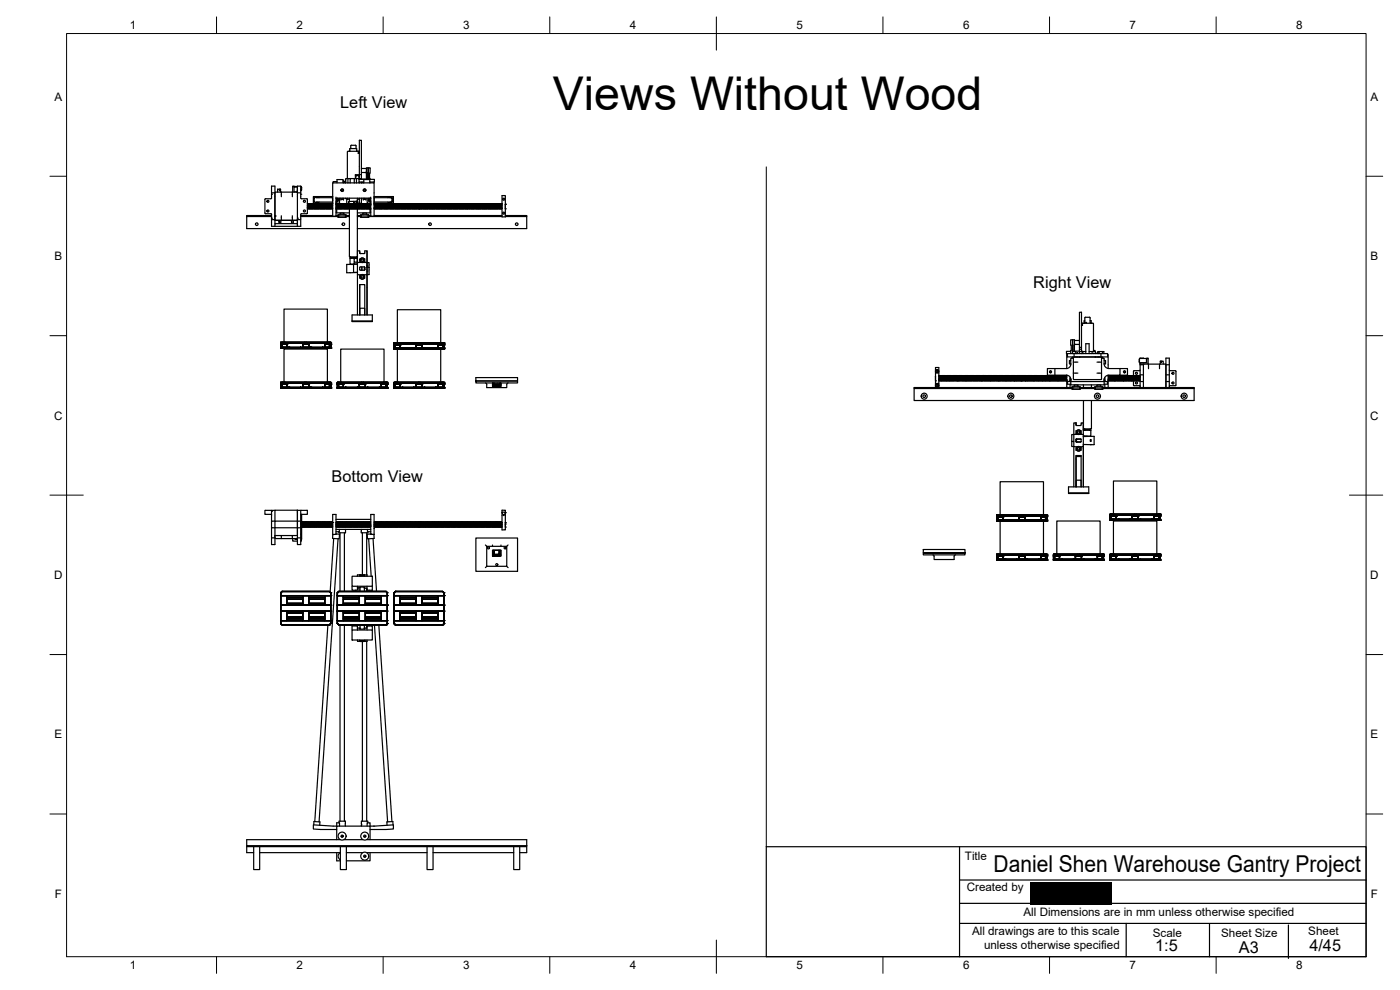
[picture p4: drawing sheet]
<svg xmlns="http://www.w3.org/2000/svg" width="420mm" height="297mm" viewBox="0 0 420 297" stroke-linecap="round" stroke-linejoin="round" font-family="sans-serif">
<defs><g id="words">
<text font-size="14" x="165.9" y="33">Views Without Wood</text>
<text font-size="7" x="298.2" y="261.7">Daniel Shen Warehouse Gantry Project</text>
<g font-size="4.9">
<text x="102.1" y="32.5">Left View</text>
<text x="310.1" y="86.4">Right View</text>
<text x="99.5" y="144.6">Bottom View</text>
<text x="346.7" y="285.3">1:5</text>
<text x="371.8" y="286">A3</text>
<text x="393" y="285.2">4/45</text>
</g>
<g font-size="3.5">
<text x="39" y="8.8">1</text>
<text x="89" y="8.8">2</text>
<text x="139" y="8.8">3</text>
<text x="189" y="8.8">4</text>
<text x="239" y="8.8">5</text>
<text x="289" y="8.8">6</text>
<text x="339" y="8.8">7</text>
<text x="389" y="8.8">8</text>
<text x="16.3" y="30.2">A</text>
<text x="411.3" y="30.2">A</text>
<text x="16.3" y="78">B</text>
<text x="411.3" y="78">B</text>
<text x="16.2" y="125.9">C</text>
<text x="411.2" y="125.9">C</text>
<text x="16.2" y="173.7">D</text>
<text x="411.2" y="173.7">D</text>
<text x="16.3" y="221.6">E</text>
<text x="411.3" y="221.6">E</text>
<text x="289.6" y="258">Title</text>
<text x="16.4" y="269.4">F</text>
<text x="290.1" y="267.3">Created by</text>
<text x="411.4" y="269.4">F</text>
<text x="307.2" y="274.9">All Dimensions are in mm unless otherwise specified</text>
<text x="291.7" y="280.6">All drawings are to this scale</text>
<text x="346" y="281.2">Scale</text>
<text x="366.5" y="281">Sheet Size</text>
<text x="392.6" y="280.7">Sheet</text>
<text x="295.3" y="284.8">unless otherwise specified</text>
<text x="39" y="290.8">1</text>
<text x="89" y="290.8">2</text>
<text x="139" y="290.8">3</text>
<text x="189" y="290.8">4</text>
<text x="239" y="290.8">5</text>
<text x="289" y="290.8">6</text>
<text x="339" y="290.8">7</text>
<text x="389" y="290.8">8</text>
</g>
</g></defs>
<g fill="none" stroke="#000" stroke-width=".36">
<path d="M81.5 57.9h1M82.5 57.9v8M83.3 57.6v-.8h.5v.4l.2-.4h.2v.8M83.8 56.9l.1 .3M83.8 56.8l.1 .1M84.4 57.6v1.4M87.7 57.6v1.4M87.8 57.6v-1.8h.4v1.8M88.2 56.1h1v1.5h-1M88.2 56h.1M89.1 57.6l.2 .2M89.2 57.2h.1"/>
<path d="M89.3 57.9v8M89.3 57.6h-6.6l-.2 .2M89.3 56h-1v.1M89.3 57.9v-2.1h1v3.6l.2 .2M89.3 57.9h1M90.3 56h.1v.2M90.4 57l-.1 .2M90.4 56.2l.1 .8zM90.4 59.6h1.7l.2 .2M92.2 59.8v4.1M94 59h5.8v2h-5.8zM95.1 59.3h4.7"/>
<path d="M95.1 59.3h.1M95.1 59.1a.9 .9 0 0 0-1 .9 .9 .9 0 0 0 1 .9M95.2 59.3h-.1M95.8 59.3a.9 .9 0 0 0-1.3 0 .9 .9 0 0 0 0 1.3 .9 .9 0 0 0 1.3 0M99.8 59.7v.5M100.9 59.6l.4 .4-.4 .3M101 59.7l.2 .3-.2 .3zM101.1 54.5h-1.1v.4M101.1 54.9v-1h1.8v1M101.3 59.5a.67 .67 0 0 1 .2 .7 .67 .67 0 0 1-.7 .4M101.9 59.5v1.5h-1.1M102.3 59.5v.5l.4-.3 .4 .3v-.5"/>
<path d="M102.4 57.1h.7M102.7 59.5v.2M102.9 54.3l.2-.1v.7M103.1 54.8l.5 .1M103.1 54.5h.6M103.7 59.5h.5M103.7 54.1v.8M103.7 54.6h.1M103.8 53.9l-.1 .2M104.2 45.6v8M104.4 53.6h-.6v1.3M104.4 54.9h1.9"/>
<path d="M104.4 54.9h-4.6v10h1v-5.8M104.9 59.8h-.8l.3 2.9M104.9 59.5v1M104.9 44.7l.1 .7M105 45.4h.1M105.1 53.6h-.7v1.3M105.3 43.8l.2-.2h1.2l.2 .2M105.3 43.8v.8M106.3 53.6h-1.2v1.3M106.3 54.9h.7M106.7 52.6v1M106.7 53.6l.1-.5a.5 .5 0 0 1 .5-.4 .5 .5 0 0 1 .5 .4v.5"/>
<path d="M106.8 44.6l-1.8 .1M106.8 43.8v.8M106.9 44.6l.2 .1M107 54.9h5.3v10h-1v-5.4M107 54.9v-1.3h.8v1.3M107 53.6h-.7v1.3M107.1 44.7l.1 .7M107.3 59.5v.9M107.3 59.8h.5M107.5 45.4v.6M107.5 46h.4M107.5 46h.1"/>
<path d="M107.5 45.5l.2 .3M107.5 45.9h.1M107.7 45.8l-.1 .1M107.8 53.8h4.6v.8h-1.4M107.8 54.6h1.4M107.8 53.7h.1M107.8 45.6v6.8M107.8 45.6v-3.5h.7v11.5h-.7M107.8 52.4v1.3M107.8 52.4h-1.1l1.1 .2M107.8 53.7v.1M107.8 54.6v.3"/>
<path d="M107.8 59.5v1.5M107.8 52.4h.7M107.9 45.6l-.2-.2h-3.2l-.2 .2M108.5 54.6v.3l.5-.1M108.5 59.5v1.8M108.5 53.6v.2M108.5 51.8h1.5M108.5 53.7h1.5M108.5 50.6h1.5M109 59.5v.5l.4-.3 .4 .3v-.5M109 54.6v.3M109.1 57.1h.6"/>
<path d="M109.2 54.9v-1h1.8v1M109.4 59.5v.2M110 53.8v-3.5h.5v.3v-.3h.6v1.7h-.2l.2 1.8M110.2 59.5v1.5h1.1M110.5 50.6v3.2l-.2-.2zM110.8 59.5l-.2 .7 .7 .4M110.9 59.8l.2-.1v.6zM111.1 54.6v.3M111.3 59.6l-.5 .4 .5 .3M111.3 59.1v.4h-10.5M112.1 54.6v.3M112.3 59v2"/>
<path d="M112.3 59h5.8v2h-5.7M112.3 59.3h4.7a.65 .65 0 0 1 .6 .7 .65 .65 0 0 1-.6 .6h-4.7M116.4 59.3a.9 .9 0 0 1 1.2 0 .9 .9 0 0 1 0 1.3 .9 .9 0 0 1-1.2 0M117 59.1a.9 .9 0 0 1 1 .9 .9 .9 0 0 1-1 .9M150.7 58.7h1v6.4h-1zM74 65h7.5M81.5 64.7h-7.5v3.9h30.9M81.5 65.9h1M82.5 65.9l.2 .2h6.3l.3-.2M84.4 64.7v1.4M87.7 64.7v1.4M89.3 65.9v2v-1.8h-6.8v1"/>
<path d="M89.3 67.1h-6.8v.8M89.3 65.9h1M90.3 64.7h9.5M90.3 65h11.3M90.5 64.1l-.2 .2v3.6h-8.8v-3.7l-1.8-.1-.2-.2v-4.1l.2-.2h1.8v-3.8h1v10.3M92.2 61.6l.2 1.1M92.2 62.2l.1 .2M92.2 61.1l.3 1.5M92.2 62.4h.1M92.3 63.9l-.2 .2h-1.7M92.3 62.4l.1 .2M92.3 61.1l.1 .2"/>
<path d="M92.4 62.7h.1M92.4 61.3l.2 1.1M92.4 61.3h.1M92.5 61.3l.1-.2 .1 1.6M92.5 61.3l.1 1.1M92.5 61.1h.2l.2 1.5M92.6 62.4h.1M92.6 62.4l-.1 .2M92.6 62.4l.1 .2M92.7 61.1l.1 .2M92.7 62.7h.2M92.8 61.3l.1 1.1"/>
<path d="M92.8 61.3h.1M92.9 61.3v-.2l.3 1.6M92.9 61.3l.1 1.1M92.9 61.1l.3 1.6 .1-.3M92.9 62.4v.2M92.9 62.4h.1M93 62.4l.1 .2M93.1 61.1v.2M93.1 61.3l.2 1.1M93.1 61.3h.1M93.2 61.3l.1-.2 .2 1.6M93.2 61.3l.2 1.1"/>
<path d="M93.3 61.1l.3 1.5M93.3 62.4h.1M93.4 62.4l.1 .2M93.4 61.1l.1 .2M93.5 62.7h.1M93.5 61.3h.1M93.5 61.3l.1 1.1M93.6 61.3v-.2l.2 1.6M93.6 61.3l.1 1.1M93.6 61.1l.4 1.5M93.6 62.4h.1M93.7 62.4l-.1 .2"/>
<path d="M93.7 62.4l.1 .2M93.8 61.1l.1 .2M93.8 62.7h.2M93.8 61.3h.1M93.9 61.3l.1 1.1M93.9 61.3l.1-.2 .2 1.6M93.9 61.3l.3 1.3M94 61.1l.3 1.5M94 62.4h.1M94 62.4v.2M94.1 61.1l.3 1.3M94.2 61.3h.1"/>
<path d="M94.2 62.7h.1M94.3 61.3l.1-.2 .2 1.6M94.3 61.3l.2 1.1M94.4 61.1l.1 .1 .2 1.4M94.4 62.4h.1M94.4 62.4l-.1 .2M94.5 62.4v.2M94.5 61.1l.1 .2M94.6 61.3h.1M94.6 62.7h.1M94.6 61.3l.1 1.1M94.7 61.3v-.2l.2 1.6"/>
<path d="M94.7 61.3l.1 1.1M94.7 61.1h.2l.2 1.5M94.7 62.4h.1M94.7 62.4v.2M94.8 62.4l.1 .2M94.9 61.1v.2M94.9 62.7h.1M94.9 61.3l.3 1.1M94.9 61.3l.2 1.1M95 61.3l.1-.2 .2 1.6M95.1 60.6h.1M95.1 61.1h.1l.2 1.6 .1-.3"/>
<path d="M95.1 60.6h4.7M95.1 62.4h.1M95.1 62.4v.2M95.2 62.4v.2M95.2 61.1l.1 .2M95.3 62.7h.1M95.3 61.3l.2 1.1M95.3 61.3h.1M95.4 61.3l.1-.2 .3 1.6M95.4 61.3l.2 1.1M95.5 61.1l.3 1.6v-.3M95.5 62.4h.1"/>
<path d="M95.6 62.4v.2M95.6 61.1l.1 .2M95.7 61.3l.1 1.1M95.7 61.3h.1M95.8 61.3v-.2l.2 1.6M95.8 61.3l.1 1.1M95.8 61.1l.3 1.5M95.8 62.4h.1M95.9 62.4l.1 .2M96 61.1v.2M96 62.7h.1M96 61.3h.1"/>
<path d="M96 61.3l.2 1.1M96.1 61.3l.1-.2 .2 1.6M96.1 61.3l.2 1.1M96.2 61.1l.3 1.5M96.2 62.4h.1M96.2 62.4l-.1 .2M96.3 62.4l.1 .2M96.3 61.1l.2 1.3M96.4 62.7h.1M96.4 61.3h.1M96.5 61.3v-.2l.2 1.6M96.5 61.3l.1 1.1"/>
<path d="M96.5 61.1l.4 1.5M96.5 62.4h.2M96.6 62.4l-.1 .2M96.6 62.4l.1 .2M96.7 61.1l.2 1.3M96.7 61.3h.2M96.7 62.7h.2M96.8 61.3l.1-.2 .2 1.6M96.9 61.3l.1 1.1M96.9 61.1l.2 .1 .1 1.4M96.9 62.4h.1M96.9 62.4v.2"/>
<path d="M97 62.4l.1 .2M97 61.1l.1 .2M97.1 61.3l.3 1.1M97.1 62.7h.1M97.1 61.3l.2 1.1M97.2 61.3l.1-.2 .2 1.6M97.3 61.1h.1l.2 1.5M97.3 62.4h.1M97.3 62.4l-.1 .2M97.4 62.4v.2M97.4 61.1l.1 .2M97.5 62.7h.1"/>
<path d="M97.5 61.3l.2 1.1M97.5 61.3l.1 1.1M97.6 61.3v-.2l.3 1.6M97.6 61.1h.2l.1 1.6 .1-.3M97.6 62.4h.1M97.6 62.4v.2M97.7 62.4l.1 .2M97.8 61.1v.2M97.8 61.3l.2 1.1M97.8 61.3h.1M97.9 61.3l.1-.2 .2 1.6M97.9 61.3l.2 1.1"/>
<path d="M98 61.1l.3 1.5M98 62.4h.1M98.1 62.4v.2M98.1 61.1l.1 .2M98.2 62.7h.1M98.2 61.3l.2 1.1M98.2 61.3h.1M98.3 61.3l.1-.2 .1 1.6M98.3 61.3l.2 1.1M98.4 61.1l.3 1.5M98.4 62.4h.1M98.4 62.4l-.1 .2"/>
<path d="M98.5 62.4v.2M98.5 61.1l.1 .2M98.5 62.7h.2M98.6 61.3h.1M98.6 61.3l.1 1.1M98.7 61.3v-.2l.2 1.6M98.7 61.3l.1 1.1M98.7 61.1l.4 1.5M98.7 62.4h.1M98.7 62.4v.2M98.8 62.4l.1 .2M98.9 61.1l.2 1.3"/>
<path d="M98.9 61.3h.1M98.9 62.7h.1M99 61.3l.1-.2 .2 1.6M99 61.3l.2 1.1M99.1 61.1l.2 .1 .1 1.4M99.1 62.4h.1M99.1 62.4v.2M99.2 62.4l.1 .2M99.2 61.1l.1 .2M99.3 61.3h.1M99.3 62.7h.1M99.3 61.3l.3 1.1"/>
<path d="M99.4 61.3l.1-.2 .1 1.6M99.4 61.3l.1 1.1M99.4 61.1h.2l.2 1.5M99.5 62.4l-.1 .2M99.5 62.4l.1 .2M99.6 61.1l.1 .2M99.6 62.7h.2M99.7 61.3l.1 .5M99.7 61.3l.1 1.1M99.8 61.1h.1M99.8 62.4h.1M99.8 62.4v.2"/>
<path d="M99.8 61.2l-.1 .1M100.8 62.1l.1 .3M100.8 62.7h.1M100.8 64.7h.8M100.8 62.9h.2M100.8 63.7h.2M100.9 62.6h.1M100.9 61.1l.3 1.5M100.9 62.4h.1M100.9 62.4v.2M101 62.4l-.1-1.3 .2 1.6M101 62.4l.1 .2"/>
<path d="M101 61.1l.3 1.3M101 62.6v1.3h3.9M101.1 62.7h.1M101.1 61.3h.1M101.2 61.3l.1-.2 .2 1.6M101.2 61.3l.2 1.1M101.3 61.1l.3 1.5M101.3 62.4h.1M101.3 62.4l-.1 .2M101.4 62.4v.2M101.4 61.1l.1 .2M101.5 64.4h2.3l-.2 .4 .2 .4h-2.3l.2-.4z"/>
<path d="M101.5 61.3h.1M101.5 62.7h.1M101.5 61.3l.2 1.1M101.6 61.3v-.2l.2 1.6M101.6 61.3l.1 1.1M101.6 61.1l.2 .1 .2 1.4M101.6 62.4v.2M101.7 64.8h1.9M101.7 62.4l.1 .2M101.8 61.1v.2M101.8 61.3l.3 1.1M101.8 62.7h.1"/>
<path d="M101.8 61.3l.2 1.1M101.9 61.3l.1-.2 .3 1.6M102 61.1h.2l.1 1.6 .1-.3M102 62.4h.1M102 62.4v.2M102 64.4v-.5h1.3v.5M102.1 62.4l.1 .2M102.1 61.1l.1 .2M102.2 61.3l.2 1.1M102.2 61.3h.1M102.3 61.3l.1-.2 .3 1.6M102.3 61.3l.2 1.3"/>
<path d="M102.3 61.1h.2l.2 1.6v-.3M102.4 62.4h.1M102.5 61.1l.1 .2M102.6 61.3l.1 1.1M102.6 61.3h.1M102.7 61.3v-.2l.2 1.6M102.7 61.3l.1 1.1M102.7 61.1l.3 1.5M102.7 62.4h.1M102.8 62.4l.1 .2M102.9 61.1v.2M102.9 62.7h.1"/>
<path d="M102.9 61.3l.2 1.1M102.9 61.3h.1M103 61.3l.1-.2 .2 1.6M103 61.3l.2 1.1M103.1 61.1l.3 1.5M103.1 62.4h.1M103.1 62.4l-.1 .2M103.2 62.4l.1 .2M103.2 61.1l.2 1.3M103.3 62.7h.1M103.3 61.3h.1M103.4 61.3v-.2l.2 1.6"/>
<path d="M103.4 61.3l.1 1.1M103.4 61.1l.4 1.5M103.4 62.4h.1M103.5 62.4l-.1 .2M103.5 62.4l.1 .2M103.6 61.1l.3 1.3M103.6 62.7h.2M103.6 61.3h.1M103.7 64.7h1.2M103.7 65h1.2M103.7 61.3l.1-.2 .2 1.6M103.7 61.3l.2 1.1"/>
<path d="M103.8 61.1l.3 1.5M103.8 62.4v.2M103.9 62.4l.1 .2M103.9 61.1l.1 .2M104 61.3l.3 1.1M104 62.7h.1M104.1 79.3l1 .1M104.1 79.3v2.5M104.2 61.1l.1 .1 .2 1.4M104.2 62.4l-.1 .2M104.3 62.4v.2M104.3 61.1l.1 .2"/>
<path d="M104.4 61.3l.3 1.3M104.4 62.7h.1M104.4 61.3l.1 1.1M104.5 61.3v-.2l.3 1.6M104.5 61.1h.2l.2 1.5M104.5 62.4h.1M104.5 62.4v.2M104.6 60.8v.3M104.6 60.9h.1M104.7 60.6v.2M104.7 61.3v-.8l1.4-.1 .1 .9M104.7 61.3l.2 1.1"/>
<path d="M104.7 61.3h.1M104.8 61.3l.1-.2 .2 1.6M104.8 61.3l.3 1.3M104.9 62.6v14.3l.2 .2h2l.2-.2M104.9 61.1h.2l.1 1.5M104.9 62.4v.2M104.9 62.4h.1M105 61.1l.1 .2M105.1 62.7h.1M105.1 61.3l.2 1.1M105.1 61.3h.1M105.1 79.3l1 .1"/>
<path d="M105.2 77.3h1.7M105.2 77.5h.1M105.2 77.4l-.1 .1M105.2 77.4v.1M105.2 77.1v.2M105.2 77.5h.3M105.2 77.3v.1M105.2 61.3l.1-.2 .1 1.6M105.2 61.3l.2 1.1M105.3 61.1l.3 1.5M105.3 62.4h.1M105.3 62.4l-.1 .2"/>
<path d="M105.4 62.4v.2M105.4 61.1l.1 .2M105.4 62.7h.2M105.5 61.3l.1 1.1M105.5 61.3h.1M105.6 61.3v-.2l.2 1.6M105.6 61.3l.1 1.1M105.6 61.1l.3 1.5M105.6 62.4h.1M105.6 62.4v.2M105.7 62.4l.1 .2M105.8 61.1l.2 1.3"/>
<path d="M105.8 62.7h.1M105.8 61.3h.1M105.9 61.3l.1-.2 .2 1.6M105.9 61.3l.2 1.1M106 61.1l.3 1.5M106 62.4h.1M106 62.4l-.1 .2M106.1 62.4l.1 .2M106.2 62.7h.1M106.2 61.3h.1M106.2 61.3l.3 1.1M106.3 61.3v-.2l.2 1.6"/>
<path d="M106.3 61.3l.1 1.1M106.3 78.7v.6h.9M106.3 61.1l.4 1.5M106.4 62.4l-.1 .2M106.4 62.4l.1 .2M106.5 61.1l.1 .2M106.5 61.3l.3 1.1M106.5 62.7h.2M106.6 61.3l.1 1.1M106.6 61.3l.1-.2 .1 1.5 .2 .1M106.7 61.1l.2 .1 .1 1.5 .1-.3M106.7 62.4h.1"/>
<path d="M106.7 62.4v.2M106.8 62.4l.1 .2M106.8 61.1l.1 .2M106.9 61.3l.2 1.1M106.9 61.3h.1M107 77.5h-.3M107 77.4v.1M107 77.1v.3M107 77.4h.3M107 61.3l.1-.2 .2 1.6M107 60.4v.8M107 60.4h.3v.9"/>
<path d="M107 61.3l.2 1.3M107 60.4h-.9M107 60.5a.79 .79 0 0 0-.8 .8M107.1 61.1h.1l.2 1.5M107.1 62.4h.1M107.2 78.7h-.9v-1l-.2-.2h1.2h-2.2v1.8h1.2M107.2 79.3h-1.1v2.4h1.2M107.2 61.1l.1 .2M107.3 62.7v14.2M107.3 62.7h.1M107.3 64.7h1.1M107.3 65h1.1"/>
<path d="M107.3 61.3l.1 1.1M107.3 78.7v3.7h1.1M107.3 61.3h.1M107.3 77.5l-.1 1.8M107.3 60.6v.2M107.3 60.9h.1M107.4 61.3v-.2l.2 1.6M107.4 60.8v.5M107.4 61.3l.1 1.1M107.4 61.1h.2l.2 1.5M107.4 62.4v.2M107.4 62.4h.1"/>
<path d="M107.5 62.4l.1 .2M107.6 61.1v.2M107.6 62.7h.1M107.6 61.3l.2 1.1M107.6 61.3h.1M107.7 61.3l.1-.2 .2 1.6M107.7 61.3l.2 1.1M107.8 62.4h.1M107.8 62.4v.2M107.9 62.4v.2M107.9 75.9l.3 .2h1.1l.2-.2v-.6h.7v3.4h-1.3M107.9 75.9v-.6h-.6v3.4h1.2"/>
<path d="M107.9 75.3v.6M107.9 61.1l.1 .2M108 62.7h.1M108 75.9l.2 .2M108 61.3l.2 1.1M108 61.3h.1M108.1 61.3l.1-.2 .1 1.6M108.1 61.3l.2 1.1M108.2 61.1l.3 1.5M108.2 62.4h.1M108.2 62.4l-.1 .2M108.2 64.4h2.5l-.3 .4 .3 .4h-2.5l.3-.4z"/>
<path d="M108.3 62.4v.2M108.3 61.1l.1 .2M108.3 62.7h.2M108.4 61.3h.1M108.4 61.3l.2 1.1M108.5 61.3v-.2l.2 1.6M108.5 61.3l.1 1.1M108.5 61l-.7 .1 .3 1.5M108.5 78.7l-.6-.2v-.8a1.07 1.07 0 0 1 1.6 0v.8l-.5 .2M108.5 64.8h1.9M108.5 61.1l.4 1.5M108.5 62.4v.2"/>
<path d="M108.6 62.4l.1 .2M108.7 61.1v.2M108.7 61.3l.3 1.1M108.7 62.7h.1M108.7 61.3l.2 1.1M108.8 61.3l.1-.2 .1 1.5 .2 .1M108.9 64.4v-.5h1.1v.5M108.9 61.1l.2 .1 .1 1.5 .1-.3M108.9 62.4h.1M108.9 62.4v.2M109 78.7h-.5M109 62.4l.1 .2"/>
<path d="M109 61.1l.1 .2M109.1 61.3h.1M109.1 61.3l.1 1.1M109.2 61.3l.1-.2 .3 1.6M109.2 61.3l.2 1.3M109.2 61.1h.2l.2 1.6v-.3M109.2 62.4h.2M109.4 61.1l.1 .2M109.5 61.3l.1 1.1M109.5 61.3h.1M109.5 61.3l.1-.2 .2 1.6M109.6 61.3l.1 1.1"/>
<path d="M109.6 61.1h.2l.1 1.5M109.6 62.4h.1M109.7 62.4l.1 .2M109.7 61.1l.1 .2M109.8 62.7h.1M109.8 61.3l.2 1.1M109.8 61.3h.1M109.9 61.3l.1-.2 .2 1.6M109.9 61.3l.2 1.1M110 61.1l.3 1.5M110 62.4l-.1 .2M110 62.4h.1"/>
<path d="M110.1 62.4v.2M110.1 61.1l.1 .2M110.2 75.3v5M110.2 62.7h.1M110.2 61.3l.1 1.1M110.2 61.3h.1M110.3 61.3v-.2l.2 1.6M110.3 61.3l.1 1.1M110.3 61.1l.4 1.5M110.3 62.4h.1M110.3 62.4v.2M110.4 62.4l.1 .2"/>
<path d="M110.5 61.1v.2M110.5 64.7h.8M110.5 65h40.2M110.5 62.7h.2M110.5 61.3l.3 1.1M110.5 61.3h.1M110.6 61.3l.1-.2 .2 1.6M110.6 61.3l.2 1.1M110.7 61.1l.3 1.5M110.7 62.4v.2M110.8 62.4l.1 .2M110.8 61.1l.1 .2"/>
<path d="M110.9 62.7h.1M110.9 61.3h.1M110.9 61.3l.3 1.1M111 61.3l.1-.2 .2 1.6M111 61.3l.2 1.1M111.1 61.1l.2 .6M111.1 62.5v1.4h-3.8M111.1 62.9h.2M111.1 63.7h.2M111.1 62.4l-.1 .2M111.2 62.4v.2M111.2 61.1l.1 .2"/>
<path d="M111.3 61.3h.1M111.3 62.7h.1M111.3 60.6h.1M111.3 61h.1M112.3 62.3v.4M112.3 61.1l.2 1.5M112.3 62.5v.1M112.3 64.7h38.4M112.3 61.1l.1 .2M112.3 62.7h.2M112.4 61.3l.1 1.1M112.4 61.3h.1"/>
<path d="M112.4 60.9l-.1 .1M112.5 61.3v-.2l.2 1.6M112.5 61.3l.1 1.1M112.5 61.1l.3 1.5M112.5 62.4v.2M112.5 62.4h.1M112.6 62.4l.1 .2M112.7 61.1v.2M112.7 62.7h.1M112.7 61.3l.2 1.1M112.7 61.3h.1M112.8 61.3l.1-.2 .2 1.6"/>
<path d="M112.8 61.3l.2 1.1M112.9 61.1l.3 1.5M112.9 62.4l-.1 .2M112.9 62.4h.1M113 62.4l.1 .2M113 61.1l.1 .2M113.1 62.7h.1M113.1 61.3h.1M113.1 61.3l.2 1.1M113.2 61.3v-.2l.2 1.6M113.2 61.3l.1 1.1M113.2 61.1l.4 1.5"/>
<path d="M113.3 62.4l-.1 .2M113.3 62.4l.1 .2M113.4 61.1l.1 .2M113.4 62.7h.2M113.4 61.3h.1M113.5 61.3l.1 1.1M113.5 61.3l.1-.2 .1 1.5 .2 .1M113.5 61.3l.2 1.1M113.6 61.1l.2 .1 .1 1.5 .1-.3M113.6 62.4h.1M113.6 62.4v.2M113.7 62.4l.1 .2"/>
<path d="M113.7 61.1l.1 .2M113.8 61.3h.1M113.8 61.3l.2 1.1M113.9 61.3l.1-.2 .2 1.6M113.9 61.3l.2 1.3M114 61.1l.1 .1 .2 1.4M114 62.4h.1M114.1 61.1l.2 1.3M114.2 61.3h.1M114.2 62.7h.1M114.3 61.3v-.2l.2 1.6M114.3 61.3l.1 1.1"/>
<path d="M114.3 61.1h.2l.2 1.5M114.3 62.4h.1M114.3 62.4v.2M114.4 62.4l.1 .2M114.5 61.1v.2M114.5 62.7h.1M114.5 61.3l.2 1.1M114.5 61.3h.1M114.6 61.3l.1-.2 .2 1.6M114.6 61.3l.2 1.1M114.7 61.1h.2l.1 1.5M114.7 62.4h.1"/>
<path d="M114.7 62.4v.2M114.8 62.4l.1 .2M114.8 61.1l.1 .2M114.9 62.7h.1M114.9 61.3l.2 1.1M114.9 61.3h.1M115 61.3l.1-.2 .1 1.6M115 61.3l.2 1.1M115.1 61.1l.3 1.5M115.1 62.4l-.1 .2M115.1 62.4h.1M115.2 62.4v.2"/>
<path d="M115.2 61.1l.1 .2M115.2 62.7h.2M115.3 61.3l.1 1.1M115.3 61.3h.1M115.4 61.3v-.2l.2 1.6M115.4 61.3l.1 1.1M115.4 61.1l.3 1.5M115.4 62.4v.2M115.4 62.4h.1M115.5 62.4l.1 .2M115.6 61.1v.2M115.6 62.7h.1"/>
<path d="M115.6 61.3h.1M115.6 61.3l.2 1.1M115.7 61.3l.1-.2 .2 1.6M115.7 61.3l.2 1.1M115.8 61.1l.3 1.6 .1-.3M115.8 62.4h.1M115.8 62.4l-.1 .2M115.9 62.4l.1 .2M115.9 61.1l.1 .2M116 62.7h.1M116 61.3h.1M116 61.3l.1 1.1"/>
<path d="M116.1 61.3v-.2l.2 1.5 .2 .1M116.1 61.3l.2 1.3M116.1 61.1l.4 1.5M116.1 62.4h.2M116.3 61.1l.1 .2M116.3 61.3h.2M116.4 61.3l.1 1.1M116.4 61.3l.1-.2 .2 1.6M116.5 61.3l.1 1.1M116.5 61.1h.2l.1 1.5M116.5 62.4h.1M116.5 62.4v.2"/>
<path d="M116.6 62.4l.1 .2M116.6 61.1l.1 .2M116.7 62.7h.1M116.7 61.3l.2 1.1M116.7 61.3h.1M116.8 61.3l.1-.2 .2 1.6M116.8 61.3l.2 1.1M116.9 61.1h.1l.2 1.5M116.9 62.4h.1M116.9 62.4l-.1 .2M117 62.4v.2M117 61.1l.1 .2"/>
<path d="M117.1 62.7h.1M117.1 61.3l.1 1.1M117.1 61.3h.1M117.2 61.3v-.2l.2 1.6M117.2 61.3l.1 1.1M117.2 61.1l.4 1.5M117.2 62.4h.1M117.2 62.4v.2M117.3 62.4l.1 .2M117.4 61.1v.2M117.4 62.7h.1M117.4 61.3l.2 1.1"/>
<path d="M117.4 61.3h.1M117.5 61.3l.1-.2 .2 1.5 .1 .1M117.5 61.3l.2 1.1M117.6 61.1l.3 1.5M117.6 62.4h.1M117.6 62.4v.2M117.7 62.4l.1 .2M117.8 61.1v.2M117.8 61.3l.3 1.1M117.8 61.3h.1M117.9 61.3l.1-.2 .1 1.6M117.9 61.3l.2 1.1"/>
<path d="M118 61.1l.3 1.5M118 62.4l-.1 .2M118.1 62.4v.2M118.1 61.1l.1 .2M118.1 62.7h.2M118.2 61.3h.1M118.2 61.3l.1 1.1M118.3 61.3v-.2l.2 1.5 .1 .1M118.3 61.3l.1 1.1M118.3 61.1l.2 .1 .1 1.5 .1-.3M118.3 62.4h.1M118.3 62.4v.2"/>
<path d="M118.4 62.4l.1 .2M118.5 61.1v.2M118.5 61.3h.1M118.5 61.3l.2 1.1M118.6 61.3l.1-.2 .2 1.6M118.6 61.3l.3 1.3M118.7 61.1l.2 .1 .1 1.4M118.7 62.4h.1M118.8 61.1l.2 1.3M118.9 61.3h.1M118.9 62.7h.1M119 61.3l.1-.2 .1 1.6"/>
<path d="M119 61.3l.1 1.1M119 61.1h.2l.2 1.5M119 62.4h.2M119.1 62.4l-.1 .2M119.1 62.4l.1 .2M119.2 61.1l.1 .2M119.2 62.7h.2M119.3 61.3l.1 1.1M119.3 61.3h.1M119.3 61.3l.1-.2 .2 1.6M119.4 61.3l.1 1.1M119.4 61.1h.2l.1 1.5"/>
<path d="M119.4 62.4v.2M119.4 62.4h.1M119.5 62.4l.1 .2M119.5 61.1l.1 .2M119.6 62.7h.1M119.6 61.3l.2 1.1M119.6 61.3h.1M119.7 61.3l.1-.2 .3 1.6M119.7 61.3l.2 1.1M119.8 61.1l.3 1.6v-.3M119.8 62.4h.1M119.8 62.4l-.1 .2"/>
<path d="M119.9 62.4v.2M119.9 61.1l.1 .2M120 61.3l.1 1.1M120 61.3h.1M120.1 61.3v-.2l.2 1.6M120.1 61.3l.1 1.1M120.1 61.1l.4 1.5M120.1 62.4h.1M120.2 62.4l.1 .2M120.3 61.1l.1 .2M120.3 62.7h.2M120.3 61.3h.1"/>
<path d="M120.4 61.3l.1 1.1M120.4 61.3l.1-.2 .2 1.6M120.4 61.3l.2 1.1M120.5 61.1l.3 1.5M120.5 62.4h.1M120.5 62.4v.2M120.6 62.4l.1 .2M120.6 61.1l.1 .2M120.7 62.7h.1M120.7 61.3h.1M120.7 61.3l.2 1.1M120.8 61.3l.1-.2 .2 1.6"/>
<path d="M120.8 61.3l.2 1.3M120.9 61.1l.3 1.5M120.9 62.4h.1M120.9 62.4l-.1 .2M121 61.1l.2 1.3M121.1 61.3h.1M121.1 62.7h.1M121.2 61.3v-.2l.2 1.6M121.2 61.3l.1 1.1M121.2 61.1l.2 .1 .2 1.4M121.2 62.4h.1M121.2 62.4v.2"/>
<path d="M121.3 62.4l.1 .2M121.4 61.1v.2M121.4 61.3h.1M121.4 62.7h.1M121.4 61.3l.2 1.1M121.5 61.3l.1-.2 .2 1.6M121.5 61.3l.2 1.1M121.6 61.1h.2l.1 1.5M121.6 62.4h.1M121.6 62.4v.2M121.7 62.4l.1 .2M121.7 61.1l.1 .2"/>
<path d="M121.8 62.7h.1M121.8 61.3l.2 1.1M121.9 61.3l.1-.2 .1 1.6M121.9 61.1h.2l.2 1.5M122 62.4l-.1 .2M122 62.4h.1M122 62.4l.1 .2M122.1 61.1l.1 .2M122.1 62.7h.2M122.2 61.3l.1 1.1M122.2 61.3h.1M122.3 61.3v-.2l.3 1.6"/>
<path d="M122.3 61.3l.1 1.1M122.3 61.1l.3 1.6 .1-.3M122.3 62.4h.1M122.3 62.4v.2M122.4 62.4l.1 .2M122.5 61.1v.2M122.5 61.3l.2 1.1M122.5 61.3h.1M122.6 61.3l.1-.2 .2 1.6M122.6 61.3l.2 1.1M122.7 61.1l.3 1.5M122.7 62.4h.1"/>
<path d="M122.8 62.4l.1 .2M122.8 61.1l.1 .2M122.9 62.7h.1M122.9 61.3h.1M122.9 61.3l.1 1.1M123 61.3v-.2l.2 1.6M123 61.3l.1 1.1M123 61.1l.4 1.5M123 62.4h.1M123.1 62.4l-.1 .2M123.1 62.4l.1 .2M123.2 61.1l.2 1.3"/>
<path d="M123.2 62.7h.2M123.2 61.3h.1M123.3 61.3l.1-.2 .2 1.6M123.3 61.3l.2 1.1M123.4 61.1l.3 1.5M123.4 62.4h.1M123.4 62.4v.2M123.5 62.4l.1 .2M123.5 61.1l.3 1.3M123.6 61.3h.1M123.6 62.7h.1M123.7 61.3l.1-.2 .2 1.6"/>
<path d="M123.7 61.3l.2 1.1M123.8 61.1l.1 .1 .2 1.4M123.8 62.4h.1M123.8 62.4l-.1 .2M123.9 62.4v.2M123.9 61.1l.1 .2M124 61.3l.2 1.1M124 62.7h.1M124 61.3l.1 1.1M124.1 61.3v-.2l.2 1.6M124.1 61.1h.2l.2 1.5M124.1 62.4h.1"/>
<path d="M124.1 62.4v.2M124.2 62.4l.1 .2M124.3 61.1v.2M124.3 62.7h.1M124.3 61.3l.3 1.1M124.3 61.3l.2 1.1M124.4 61.3l.1-.2 .3 1.6M124.5 61.1h.2l.1 1.6 .1-.3M124.5 62.4v.2M124.5 62.4h.1M124.6 62.4l.1 .2M124.7 61.1v.2"/>
<path d="M124.7 61.3l.2 1.1M124.7 61.3h.1M124.8 61.3l.1-.2 .1 1.6M124.8 61.3l.2 1.1M124.9 61.1l.3 1.5M124.9 62.4h.1M125 62.4v.2M125 61.1l.1 .2M125 62.7h.2M125.1 61.3l.1 1.1M125.1 61.3h.1M125.2 61.3v-.2l.2 1.6"/>
<path d="M125.2 61.3l.1 1.1M125.2 61.1l.3 1.5M125.2 62.4h.1M125.2 62.4v.2M125.3 62.4l.1 .2M125.4 61.1v.2M125.4 62.7h.1M125.4 61.3h.1M125.4 61.3l.2 1.1M125.5 61.3l.1-.2 .2 1.6M125.5 61.3l.2 1.1M125.6 61.1h.2l.1 1.5"/>
<path d="M125.6 62.4h.1M125.6 62.4l-.1 .2M125.7 62.3v.1M125.7 62.4l.1 .2M125.8 62.7h.1M125.8 61.1v.2M125.8 62.7l-.1-1.6 .2 1.6M125.8 61.3l.2 1.1M125.8 61.3h.1M125.9 61.3l.1-.2 .1 1.5M125.9 61.3l.1 1.1M126 62.4h.1"/>
<path d="M126 62.4l-.1 .2M126 62.4l.1 .2M126.1 61.1h.1M126.1 61.1v1.5M126.1 62.6h.1M126.1 62.5v.1M126.1 61.1l.2 1.3M126.1 62.7h.2M126.2 61.3h.1M126.3 61.3v-.2l.2 1.6M126.3 61.3l.1 1.1M126.3 62.6l-.3-1.5 .1 1.6"/>
<path d="M126.3 61.1l.3 1.5M126.3 62.4h.1M126.3 62.4v.2M126.4 62.4l.1 .2M126.5 61.1v.2M126.5 62.7h.1M126.5 61.3h.1M126.5 61.3l.3 1.1M126.6 61.3l.1-.2 .2 1.6M126.6 61.3l.2 1.1M126.7 61.1l.3 1.5M126.7 62.4l-.1 .2"/>
<path d="M126.8 62.4l.1 .2M126.8 61.1l.1 .2M126.9 61.3l.2 1.1M126.9 62.7h.1M126.9 61.3l.3 1.1M127 61.3l.1-.2 .1 1.6M127 61.1l.2 .1 .2 1.5v-.3M127.1 62.4l-.1 .2M127.1 62.4l.1 .2M127.2 61.1l.1 .2M127.2 61.3h.2M127.2 62.7h.2"/>
<path d="M127.3 61.3l.1 1.1M127.3 61.3l.1-.2 .3 1.6M127.4 61.3l.2 1.3M127.4 61.1h.2l.1 1.6 .1-.3M127.4 62.4h.1M127.6 61.1v.2M127.6 61.3l.2 1.1M127.6 61.3h.1M127.7 61.3l.1-.2 .2 1.6M127.7 61.3l.2 1.1M127.8 61.1h.1l.2 1.5M127.8 62.4h.1"/>
<path d="M127.9 62.4v.2M127.9 61.1l.1 .2M128 62.7h.1M128 61.3l.1 1.1M128 61.3h.1M128.1 61.3v-.2l.2 1.6M128.1 61.3l.1 1.1M128.1 61.1l.4 1.5M128.1 62.4h.1M128.1 62.4v.2M128.2 62.4l.1 .2M128.3 61.1v.2"/>
<path d="M128.3 62.7h.1M128.3 61.3l.2 1.1M128.3 61.3h.1M128.4 61.3l.1-.2 .2 1.6M128.4 61.3l.2 1.1M128.5 61.1l.3 1.5M128.5 62.4h.1M128.5 62.4v.2M128.6 62.4l.1 .2M128.7 61.1l.2 1.3M128.7 62.7h.1M128.7 61.3h.1"/>
<path d="M128.8 61.3l.1-.2 .1 1.6M128.8 61.3l.2 1.1M128.9 61.1l.3 1.5M128.9 62.4h.1M128.9 62.4l-.1 .2M129 62.4v.2M129 61.1l.1 .2M129 62.7h.2M129.1 61.3l.2 1.1M129.2 61.3v-.2l.2 1.6M129.2 61.1l.2 .1 .2 1.4M129.2 62.4v.2"/>
<path d="M129.3 62.4l.1 .2M129.4 61.1v.2M129.4 61.3l.3 1.1M129.4 62.7h.1M129.4 61.3l.2 1.1M129.5 61.3l.1-.2 .1 1.5 .2 .1M129.6 61.1h.2l.1 1.6 .1-.3M129.6 62.4h.1M129.6 62.4v.2M129.7 62.4l.1 .2M129.7 61.1l.1 .2M129.8 61.3l.2 1.1"/>
<path d="M129.8 61.3h.1M129.9 61.3l.1-.2 .1 1.6M129.9 61.3l.2 1.3M129.9 61.1h.2l.2 1.5M130 62.4h.1M130.1 61.1l.1 .2M130.1 62.7h.2M130.2 61.3l.1 1.1M130.2 61.3h.1M130.2 61.3l.1-.2 .2 1.6M130.3 61.3l.1 1.1M130.3 61.1l.3 1.5"/>
<path d="M130.3 62.4h.1M130.3 62.4v.2M130.4 62.4l.1 .2M130.5 61.1v.2M130.5 62.7h.1M130.5 61.3l.2 1.1M130.5 61.3h.1M130.6 61.3l.1-.2 .2 1.6M130.6 61.3l.2 1.1M130.7 61.1l.3 1.5M130.7 62.4h.1M130.7 62.4l-.1 .2"/>
<path d="M130.8 62.4v.2M130.8 61.1l.1 .2M130.9 62.7h.1M130.9 61.3l.1 1.1M130.9 61.3h.1M131 61.3v-.2l.2 1.6M131 61.3l.1 1.1M131 61.1l.4 1.5M131 62.4h.1M131.1 62.4l-.1 .2M131.1 62.4l.1 .2M131.2 61.1l.1 .2"/>
<path d="M131.2 62.7h.2M131.2 61.3h.1M131.3 61.3l.2 1.1M131.3 61.3l.1-.2 .2 1.6M131.4 61.1l.3 1.5M131.4 62.4v.2M131.5 62.4l.1 .2M131.6 61.1v.2M131.6 61.3l.3 1.1M131.6 62.7h.1M131.6 61.3l.2 1.1M131.7 61.3l.1-.2 .1 1.5 .2 .1"/>
<path d="M131.8 61.1l.1 .1 .2 1.5v-.3M131.8 62.4h.1M131.8 62.4l-.1 .2M131.9 62.4v.2M131.9 61.1l.1 .2M132 61.3h.1M132 61.3l.1 1.1M132.1 61.3v-.2l.3 1.6M132.1 61.3l.2 1.3M132.1 61.1h.2l.2 1.5M132.1 62.4h.1M132.3 61.1v.2"/>
<path d="M132.3 61.3l.2 1.1M132.3 61.3h.1M132.4 61.3l.1-.2 .2 1.6M132.4 61.3l.2 1.1M132.5 61.1h.2l.1 1.5M132.5 62.4h.1M132.5 62.4v.2M132.6 62.4l.1 .2M132.6 61.1l.1 .2M132.7 62.7h.1M132.7 61.3l.2 1.1M132.7 61.3h.1"/>
<path d="M132.8 61.3l.1-.2 .1 1.6M132.8 61.3l.2 1.1M132.9 61.1l.3 1.5M132.9 62.4h.1M132.9 62.4l-.1 .2M133 62.4v.2M133 61.1l.1 .2M133 62.7h.2M133.1 61.3l.1 1.1M133.1 61.3h.1M133.2 61.3v-.2l.2 1.6M133.2 61.3l.1 1.1"/>
<path d="M133.2 61.1l.3 1.5M133.2 62.4h.1M133.2 62.4v.2M133.3 62.4l.1 .2M133.4 61.1v.2M133.4 62.7h.1M133.4 61.3h.1M133.4 61.3l.3 1.1M133.5 61.3l.1-.2 .2 1.6M133.5 61.3l.2 1.1M133.6 61.1l.3 1.5M133.6 62.4l-.1 .2"/>
<path d="M133.7 62.4l.1 .2M133.7 61.1l.1 .2M133.8 62.7h.1M133.8 61.3h.1M133.8 61.3l.3 1.1M133.9 61.3l.1-.2 .1 1.5 .2 .1M133.9 61.3l.1 1.1M133.9 61.1l.2 .1 .1 1.5 .1-.3M134 62.4l-.1 .2M134 62.4l.1 .2M134.1 61.1l.1 .2M134.1 61.3h.2"/>
<path d="M134.2 61.3l.1 1.1M134.2 61.3l.1-.2 .2 1.5 .1 .1M134.3 61.3l.2 1.3M134.3 61.1l.2 .1 .1 1.5 .1-.3M134.3 62.4h.1M134.5 61.1v.2M134.5 61.3h.1M134.5 61.3l.2 1.1M134.6 61.3l.1-.2 .2 1.6M134.6 61.3l.2 1.3M134.7 61.1h.1l.2 1.5M134.7 62.4h.1"/>
<path d="M134.8 61.1l.1 .2M134.9 62.7h.1M134.9 61.3l.1 1.1M134.9 61.3h.1M135 61.3v-.2l.2 1.6M135 61.3l.1 1.1M135 61.1h.2l.2 1.5M135 62.4h.1M135 62.4v.2M135.1 62.4l.1 .2M135.2 61.1v.2M135.2 62.7h.1"/>
<path d="M135.2 61.3l.2 1.1M135.2 61.3h.1M135.3 61.3l.1-.2 .2 1.6M135.3 61.3l.2 1.1M135.4 61.1l.3 1.5M135.4 62.4h.1M135.4 62.4v.2M135.5 62.4l.1 .2M135.6 61.1v.2M135.6 62.7h.1M135.6 61.3l.2 1.1M135.6 61.3h.1"/>
<path d="M135.7 61.3l.1-.2 .1 1.6M135.7 61.3l.2 1.1M135.8 61.1l.3 1.5M135.8 62.4h.1M135.8 62.4l-.1 .2M135.9 62.4v.2M135.9 61.1l.1 .2M135.9 62.7h.2M136 61.3h.1M136 61.3l.2 1.1M136.1 61.3v-.2l.2 1.6M136.1 61.3l.1 1.1"/>
<path d="M136.1 61.1l.3 1.5M136.1 62.4v.2M136.2 62.4l.1 .2M136.3 61.1v.2M136.3 62.7h.1M136.3 61.3h.1M136.3 61.3l.2 1.1M136.4 61.3l.1-.2 .1 1.5 .2 .1M136.4 61.3l.3 1.3M136.5 61.1l.2 .1 .1 1.5 .1-.3M136.5 62.4h.1M136.5 62.4l-.1 .2"/>
<path d="M136.6 61.1l.1 .2M136.7 61.3h.1M136.7 61.3l.1 1.1M136.8 61.3l.1-.2 .1 1.6M136.8 61.3l.2 1.3M136.8 61.1l.2 .1 .2 1.4M136.8 62.4h.2M137 61.1l.2 1.3M137 61.3h.2M137 62.7h.2M137.1 61.3l.1-.2 .2 1.6M137.2 61.3l.1 1.1"/>
<path d="M137.2 61.1h.2l.1 1.5M137.2 62.4h.1M137.2 62.4v.2M137.3 62.4l.1 .2M137.4 61.1v.2M137.4 62.7h.1M137.4 61.3l.2 1.1M137.4 61.3h.1M137.5 61.3l.1-.2 .2 1.6M137.5 61.3l.2 1.1M137.6 61.1h.1l.2 1.5M137.6 62.4h.1"/>
<path d="M137.6 62.4l-.1 .2M137.7 62.4v.2M137.7 61.1l.1 .2M137.8 62.7h.1M137.8 61.3l.1 1.1M137.8 61.3h.1M137.9 61.3v-.2l.2 1.6M137.9 61.3l.1 1.1M137.9 61.1l.3 1.6 .1-.3M137.9 62.4h.1M137.9 62.4v.2M138 62.4l.1 .2"/>
<path d="M138.1 61.1v.2M138.1 62.7h.1M138.1 61.3l.3 1.1M138.1 61.3h.1M138.2 61.3l.1-.2 .2 1.6M138.2 61.3l.2 1.1M138.3 61.1l.3 1.5M138.4 62.4l.1 .2M138.5 61.1v.2M138.5 62.7h.1M138.5 61.3h.1M138.5 61.3l.2 1.1"/>
<path d="M138.6 61.3l.1-.2 .1 1.5 .2 .1M138.6 61.3l.2 1.1M138.7 61.1l.1 .1 .2 1.5v-.3M138.7 62.4h.1M138.7 62.4l-.1 .2M138.8 62.4v.2M138.8 61.1l.1 .2M138.9 61.3h.1M138.9 61.3l.1 1.1M139 61.3v-.2l.2 1.6M139 61.3l.2 1.3M139 61.1l.2 .1 .2 1.4"/>
<path d="M139 62.4h.1M139.2 61.1l.2 1.3M139.2 61.3h.1M139.2 62.7h.1M139.3 61.3l.1-.2 .2 1.6M139.3 61.3l.2 1.1M139.4 61.1h.2l.1 1.5M139.4 62.4h.1M139.4 62.4v.2M139.5 62.4l.1 .2M139.5 61.1l.1 .2M139.6 62.7h.1"/>
<path d="M139.6 61.3l.2 1.1M139.6 61.3h.1M139.7 61.3l.1-.2 .1 1.6M139.7 61.3l.1 1.1M139.7 61.1h.2l.2 1.5M139.8 62.4h.1M139.8 62.4l-.1 .2M139.8 62.4l.1 .2M139.9 61.1l.1 .2M139.9 62.7h.2M140 61.3l.2 1.1M140 61.3l.1 1.1"/>
<path d="M140 61.3l.1-.2 .2 1.6M140.1 61.1l.3 1.5M140.1 62.4h.1M140.1 62.4v.2M140.2 62.4l.1 .2M140.3 61.1v.2M140.3 62.7h.1M140.3 61.3l.2 1.1M140.3 61.3h.1M140.4 61.3l.1-.2 .1 1.5 .2 .1M140.4 61.3l.2 1.1M140.5 61.1l.3 1.5"/>
<path d="M140.5 62.4h.1M140.5 62.4l-.1 .2M140.6 62.4v.2M140.6 61.1l.1 .2M140.7 61.3l.1 1.1M140.7 61.3h.1M140.8 61.3v-.2l.2 1.6M140.8 61.3l.1 1.1M140.8 61.1l.4 1.5M140.8 62.4h.1M140.9 62.4l-.1 .2M140.9 62.4l.1 .2"/>
<path d="M141 61.1l.1 .2M141 62.7h.2M141 61.3h.1M141.1 61.3l.1 1.1M141.1 61.3l.1-.2 .2 1.5 .1 .1M141.1 61.3l.3 1.3M141.2 61.1l.2 .1 .1 1.5 .1-.3M141.2 62.4h.1M141.2 62.4v.2M141.4 61.1v.2M141.4 61.3h.1M141.4 61.3l.2 1.1"/>
<path d="M141.5 61.3l.1-.2 .2 1.6M141.5 61.3l.2 1.1M141.6 61.1l.1 .1 .2 1.4M141.6 62.4h.1M141.7 62.4v.2M141.7 61.1l.2 1.3M141.8 61.3h.1M141.8 62.7h.1M141.9 61.3v-.2l.2 1.6M141.9 61.3l.1 1.1M141.9 61.1h.2l.2 1.5M141.9 62.4h.1"/>
<path d="M141.9 62.4v.2M142 62.4l.1 .2M142.1 61.1v.2M142.1 62.7h.1M142.1 61.3l.2 1.1M142.1 61.3h.1M142.2 61.3l.1-.2 .2 1.6M142.2 61.3l.2 1.1M142.3 61.1h.2l.1 1.5M142.3 62.4h.1M142.3 62.4v.2M142.4 62.4l.1 .2"/>
<path d="M142.4 61.1l.1 .2M142.5 62.7h.1M142.5 61.3l.2 1.1M142.5 61.3h.1M142.6 61.3l.1-.2 .3 1.6M142.6 61.3l.2 1.1M142.7 61.1l.3 1.6v-.3M142.7 62.4h.1M142.7 62.4l-.1 .2M142.8 62.4v.2M142.8 61.1l.1 .2M142.9 61.3l.1 1.1"/>
<path d="M142.9 61.3h.1M143 61.3v-.2l.2 1.6M143 61.3l.1 1.1M143 61.1l.3 1.5M143 62.4h.1M143.1 62.4l.1 .2M143.2 61.1v.2M143.2 62.7h.1M143.2 61.3h.1M143.2 61.3l.2 1.1M143.3 61.3l.1-.2 .2 1.6M143.3 61.3l.2 1.1"/>
<path d="M143.4 61.1l.3 1.5M143.4 62.4h.1M143.4 62.4l-.1 .2M143.5 62.4l.1 .2M143.5 61.1l.1 .2M143.6 62.7h.1M143.6 61.3h.1M143.6 61.3l.1 1.1M143.7 61.3v-.2l.2 1.6M143.7 61.3l.2 1.3M143.7 61.1l.4 1.5M143.7 62.4h.2"/>
<path d="M143.8 62.4l-.1 .2M143.9 61.1l.2 1.3M143.9 61.3h.2M143.9 62.7h.2M144 61.3l.1-.2 .2 1.6M144.1 61.3l.1 1.1M144.1 61.1l.2 .1 .1 1.4M144.1 62.4h.1M144.1 62.4v.2M144.2 62.4l.1 .2M144.3 61.1v.2M144.3 61.3h.1"/>
<path d="M144.3 62.7h.1M144.3 61.3l.2 1.1M144.4 61.3l.1-.2 .2 1.6M144.4 61.3l.2 1.1M144.5 61.1h.1l.2 1.5M144.5 62.4h.1M144.5 62.4l-.1 .2M144.6 62.4v.2M144.6 61.1l.1 .2M144.7 62.7h.1M144.7 61.3l.2 1.1M144.7 61.3l.1 1.1"/>
<path d="M144.8 61.3v-.2l.3 1.6M144.8 61.1h.2l.1 1.6 .1-.3M144.8 62.4h.1M144.8 62.4v.2M144.9 62.4l.1 .2M145 61.1v.2M145 61.3l.2 1.1M145 61.3h.1M145.1 61.3l.1-.2 .3 1.6M145.1 61.3l.2 1.1M145.2 61.1l.3 1.6 .1-.3M145.2 62.4h.1"/>
<path d="M145.3 62.4l.1 .2M145.4 61.1v.2M145.4 61.3l.2 1.1M145.4 61.3h.1M145.5 61.3l.1-.2 .1 1.6M145.5 61.3l.2 1.1M145.6 61.1l.3 1.5M145.6 62.4h.1M145.7 62.4v.2M145.7 61.1l.1 .2M145.7 62.7h.2M145.8 61.3h.1"/>
<path d="M145.8 61.3l.1 1.1M145.9 61.3v-.2l.2 1.6M145.9 61.3l.1 1.1M145.9 61.1l.3 1.5M145.9 62.4h.1M145.9 62.4v.2M146 62.4l.1 .2M146.1 61.1l.2 1.3M146.1 62.7h.1M146.1 61.3h.1M146.2 61.3l.1-.2 .2 1.6M146.2 61.3l.2 1.1"/>
<path d="M146.3 61.1l.3 1.5M146.3 62.4h.1M146.3 62.4l-.1 .2M146.4 62.4l.1 .2M146.4 61.1l.4 1.3M146.5 61.3h.1M146.5 62.7h.1M146.6 61.3l.1-.2 .1 1.6M146.6 61.3l.1 1.1M146.6 61.1l.2 .1 .2 1.4M146.7 62.4l-.1 .2M146.7 62.4l.1 .2"/>
<path d="M146.8 61.1l.1 .2M146.8 61.3l.3 1.1M146.8 62.7h.2M146.9 61.3l.1 1.1M146.9 61.3l.1-.2 .2 1.6M147 61.1h.2l.1 1.5M147 62.4h.1M147 62.4v.2M147.1 62.4l.1 .2M147.2 61.1v.2M147.2 62.7h.1M147.2 61.3l.3 1.1"/>
<path d="M147.2 61.3l.2 1.1M147.3 61.3l.1-.2 .3 1.6M147.4 61.1h.1l.2 1.6v-.3M147.4 62.4h.1M147.4 62.4l-.1 .2M147.5 62.4v.2M147.5 61.1l.1 .2M147.6 61.3l.1 1.1M147.6 61.3h.1M147.7 61.3v-.2l.2 1.6M147.7 61.3l.1 1.1M147.7 61.1l.4 1.5"/>
<path d="M147.7 62.4h.1M147.8 62.4l.1 .2M147.9 61.1v.2M147.9 62.7h.1M147.9 61.3l.2 1.1M147.9 61.3h.1M148 61.3l.1-.2 .2 1.6M148 61.3l.2 1.1M148.1 61.1l.3 1.5M148.1 62.4h.1M148.1 62.4v.2M148.2 62.4l.1 .2"/>
<path d="M148.3 61.1v.2M148.3 62.7h.1M148.3 61.3h.1M148.3 61.3l.2 1.1M148.4 61.3l.1-.2 .2 1.6M148.4 61.3l.2 1.1M148.5 61.1l.3 1.5M148.5 62.4h.1M148.5 62.4l-.1 .2M148.6 62.4v.2M148.6 61.1l.2 1.3M148.7 61.3h.1"/>
<path d="M148.7 62.7h.1M148.8 61.3v-.2l.2 1.6M148.8 61.3l.1 1.1M148.8 61.1l.2 .1 .2 1.4M148.8 62.4h.1M148.8 62.4v.2M148.9 62.4l.1 .2M149 61.1v.2M149 61.3h.1M149 62.7h.1M149 61.3l.3 1.1M149.1 61.3l.1-.2 .2 1.6"/>
<path d="M149.1 61.3l.2 1.1M149.2 61.1h.2l.1 1.5M149.2 62.4v.2M149.3 62.4l.1 .2M149.3 61.1l.1 .2M149.4 62.7h.1M149.4 61.3l.2 1.1M149.5 61.3l.1-.2 .3 1.6M149.5 61.1h.2l.2 1.6v-.3M149.6 62.4h.1M149.6 62.4l-.1 .2M149.6 62.4l.1 .2"/>
<path d="M149.7 61.1l.1 .2M149.8 61.3l.1 1.1M149.8 61.3h.1M149.8 61.3l.1-.2 .2 1.6M149.9 61.3l.1 1.1M149.9 61.1l.3 1.5M149.9 62.4h.1M150 62.4l.1 .2M150.1 61.1v.2M150.1 62.7h.1M150.1 61.3l.2 1.1M150.1 61.3h.1"/>
<path d="M150.2 61.3l.1-.2 .2 1.6M150.2 61.3l.2 1.1M150.3 61.1l.3 1.5M150.3 62.4h.1M150.3 62.4l-.1 .2M150.4 62.4v.2M150.4 61.1l.1 .2M150.5 62.7h.1M150.5 61.3l.1 1.1M150.5 61.3h.1M150.6 61.3l.1 .5M150.6 61.1h.1"/>
<path d="M150.6 61.1v.2M150.6 62.4h.1M150.7 62.4l-.1 .2M151.7 61.3v1.3M151.7 61.3h.1M151.7 64.7h6.4v3.9h-50.8M151.7 65h6.4M105.1 81.8h-1M105.7 96.3h6v.2h-6zM105.7 96.3v-1.8h6v1.8M107.3 82.4v12.1M107.3 81.8h-2.2"/>
<path d="M107.9 82.7a1.08 1.08 0 0 1 1.6 0v.8a1.13 1.13 0 0 1-1.6 0zM107.9 85.4h1.6v9.1v-2h-1.5v2zM107.9 85.4v9.1M108 80.1h1.4v.9h-1.4zM108.6 80.1v1v-1M109.3 80.1v1M109.4 80.1v.9M109.5 80.2v.7M110.2 80.3v2.1M110.2 82.4v3.8M110.2 82.4v12.1M110.2 80.3h.6"/>
<path d="M110.8 80.3v-1.5l-.6-.1v3.7h-1.2M110.8 80.3v2.1h-.6M324.6 98.2v7.3M324.6 98.2v-4.5h-.6v10.5M324.6 97.6h.1M324.8 97h3.2M324.8 97l-.2 .2M324.8 97.1v.4M324.8 97.1h.1M324.9 97.5h-.1M324.9 97v.6h-.3M325.4 96.3v.7"/>
<path d="M325.4 96.9v.1M325.6 96.2l-.2 .1M325.6 96.7l-.3 .3M325.8 96.7l-.3 .3M325.8 95.2h1.2M325.8 95.2l-.2 .2v1.3M326.1 96.7v.3M327 95.2l.2 .2M327.2 96.2l.3 .1-.1 .7M327.2 95.4v1.3M327.2 96.7l.3 .3M328 97l.2 .2v8.3"/>
<path d="M84.3 116.3h.1M84.2 116.5h.1M84.3 115.3h.1M84.2 116.3h1.8M84.2 116.3h.4M84.2 115.3h.1M84.2 115.3h1.8h-1.4M84.2 116.3h2.5M84.2 115.3h.4M84.2 115.3h1.8M84.2 116.2l.4 .1M84.2 116.2h.1"/>
<path d="M84.2 115h.4M84.2 115h.1M84.2 116.3v.2zM84.2 115.3v.9v-.9M84.2 115.3v.9zM84.2 115v.3zM84.2 115.3v-.3h.4v.3M84.2 116.5h.4M84.2 115h2.5M84.2 115v-.3h.4v.3M84.2 114.7v.3M84.2 114.7h.4"/>
<path d="M84.3 114.7h.1M84.3 104.3h.1M84.2 104.5h.1M84.3 103.3h.1M84.2 104.3h1.8M84.2 104.3h.4M84.2 103.3h.1M84.2 103.3h1.8h-1.4M84.2 104.3h2.5M84.2 103.3h.4M84.2 104.2l.4 .1M84.2 104.2h.1"/>
<path d="M84.2 104.2l2.5 .1M84.2 104.2v.1M84.2 103.3h1.8M84.2 103h.4M84.2 103h.1M84.2 104.3v.2zM84.2 104.2h.4M84.2 103.3v.9v-.9M84.2 103.3v.9zM84.2 103v.3zM84.2 103.3v-.3h.4v.3M84.2 104.5h.4"/>
<path d="M84.2 103h2.5M84.2 103v-.3h.4v.3M84.2 102.7v.3M84.2 102.7h.4M84.3 102.7h.1M84.2 103v.3M84.2 115v.3M84.3 115.3h.3M84.3 115.3h1.7M84.3 116.3h.3M84.3 115h2.4M84.3 116.5h.3"/>
<path d="M84.3 114.7h15M84.3 103.3h.3M84.3 103.3h1.7M84.3 104.3h.3M84.3 103h2.4M84.3 104.5h.3M84.3 102.7h15M84.6 116.3h2.1M84.6 116.3h1.4M84.6 115.3h1.5M84.6 115.3h1.4M84.6 116.2l-.4 .1"/>
<path d="M84.6 116.3v.2h-.4M84.6 116.3v.2M84.6 116.2h.1M84.6 116.3v.2zM84.6 115.3v.9zM84.6 115.3h1.4v-.3v.3M84.6 115v.3M84.6 115.3v.9M84.6 115h1.4M84.6 116.5h14.3zM84.6 115h1.4v.3M84.6 115h2.1"/>
<path d="M84.6 116.5h.1M84.6 116.5h14.3M84.6 115h1.5M84.6 115h.1M84.6 114.7v.3M84.6 114.7h14.3M84.6 104.3h2.1M84.6 104.3h1.4M84.6 103.3h1.4M84.6 103.3h1.5M84.6 104.2h.1M84.6 104.2v.1"/>
<path d="M84.6 104.2l1.4 .1M84.6 104.3v.2h-.4M84.6 104.3v.2M84.6 104.2h1.4M84.6 104.3v.2zM84.6 103.3v.9zM84.6 103.3h1.4v-.3v.3M84.6 103v.3M84.6 103.3v.9M84.6 103h1.4M84.6 104.5h14.3zM84.6 103h1.4v.3"/>
<path d="M84.6 103h2.1M84.6 104.5h14.3M84.6 103h1.5M84.6 104.5h.1M84.6 102.7v.3M84.6 102.7h14.3M84.8 114.7h.1M84.8 102.7h.1M84.9 114.7h.1M84.9 102.7h.1M85.2 114.7v-10h13.1v10M85.2 102.7v-10h13.1v10"/>
<path d="M85.3 114.7h.1M85.3 102.7h.1M85.4 114.7h.1M85.4 102.7h.1M86 116.3h.7M86.1 116.3h.1M86 115.3h.1M86.1 115.3h.1M86 116.2h.1M86 115.3v.9zM86 115l.1 .3M86 115h.1"/>
<path d="M86 104.3h.7M86.1 104.3h.1M86 103.3h.1M86.1 104.2h.1M86.1 103.3h.1M86 104.2h.1M86 103.3v.9zM86 103l.1 .3M86 103h.1M86 103.3v.9M86 115.3v.9M86.1 116.2h.1"/>
<path d="M86.1 115.3l-.1 .9M86.1 115.3v.9M86.1 115v.3zM86.1 104.2l-.1 .1M86.1 103.3l-.1 .9M86.1 103.3v.9M86.1 103v.3zM86.7 116.3h.1M86.7 115h.1M86.7 104.3h.1M86.7 103h.1M86.7 114.9l-2.1 .1"/>
<path d="M86.7 114.9h.1M86.7 104.3h3.4M86.7 102.9l-2.1 .1M86.7 102.9h.1M86.7 102.9h3.5M86.7 116.3h4.1M86.7 114.9v.1M86.7 104.3h4.1M86.7 115h3.4M86.7 115h3.5M86.7 116.3h3.4M86.7 103h3.4"/>
<path d="M86.7 103h3.5M86.7 102.9v.1M86.7 116.3h3.5M86.7 115h3.4h-3.4M86.7 114.9h3.4zM86.7 114.9h3.4M86.7 116.3h3.4zM86.7 104.3h3.5M86.7 103h3.4h-3.4M86.7 102.9h3.4M86.7 102.9h3.4zM86.7 104.3h3.4z"/>
<path d="M90.2 115h.1M90.1 115h.1M90.1 116.3h.1M90.1 114.9h.1M90.1 115h-3.4M90.2 103h.1M90.1 103h.1M90.2 104.3h.1M90.1 103h-3.4M90.2 102.9h.1M90.1 102.9h.1M90.1 102.9v.1"/>
<path d="M90.2 116.3h.1M90.2 114.9h.1M90.2 102.9v.1M90.2 102.9l-3.5 .1M90.2 114.9h-3.5M90.2 114.9v.1M90.2 115h.6M90.2 115h3.1M90.2 103h.6M90.2 103h3.1M90.2 116.3h3.1M90.2 104.3h3.1"/>
<path d="M90.8 115.3h1.8zM90.8 115.3h1.8M90.8 115.3h.1M90.8 115.3v.9zM90.8 115v.3M90.8 115h1.8v.3M90.8 115.3v.9h1.8M90.8 115.3v.9M90.8 115h1.8M90.8 115v.3zM90.8 116.2h.1M90.8 116.2l1.8 .1"/>
<path d="M90.8 116.3h1.8M90.8 116.3h1.8zM90.8 115h2.5M90.8 103.3h1.8zM90.8 103.3h1.8M90.8 103.3h.1M90.8 103.3v.9zM90.8 103v.3M90.8 103h1.8v.3M90.8 103.3v.9h1.8M90.8 103.3v.9M90.8 103h1.8"/>
<path d="M90.8 103v.3zM90.8 104.2h.1M90.8 104.2h1.8M90.8 104.2l1.8 .1M90.8 104.2v.1M90.8 104.3h1.8zM90.8 104.3h1.8M90.8 103h2.5M91.4 114.7h.1M91.4 102.7h.1M91.5 114.7h.1M91.5 102.7h.1"/>
<path d="M91.9 114.7h.2M91.9 102.7h.2M92.6 116.3h.1M92.6 115.3h.1M92.6 115v.3M92.6 115v.3zM92.6 115.3v.9zM92.6 115.3v.9M92.6 116.2h.1M92.6 116.3h.7M92.6 104.2v.1M92.6 103.3h.1"/>
<path d="M92.6 103.3h-1.8M92.6 103v.3M92.6 103v.3zM92.6 103.3v.9zM92.6 103.3v.9M92.6 104.2h.1M92.6 104.3h.7M93.3 116.3h.1M93.3 115h.1M93.3 104.3h.1M93.3 103h.1M93.3 114.9h.1"/>
<path d="M93.3 114.9v.1M93.3 102.9h.1M93.3 102.9v.1M93.3 102.9l3.5 .1M93.3 116.3h3.5M93.3 104.3h3.5M93.3 115h3.5h-3.5M93.3 115h3.5zM93.3 115h3.5M93.3 114.9l3.5 .1M93.3 114.9h3.5M93.3 114.9h3.5h-3.5"/>
<path d="M93.3 114.9h3.5zM93.3 103h3.5h-3.5M93.3 103h3.5zM93.3 103h3.5M93.3 102.9h3.5M93.3 102.9h3.5zM96.8 116.3h.1M96.8 115h.1M96.8 114.9h.1M96.8 114.9h-3.5M96.8 104.3h.1M96.8 103h.1"/>
<path d="M96.8 102.9h.1M96.8 114.9v.1M96.8 116.3h.7M96.8 115h.7M96.8 115h2.1M96.8 104.3h.7M96.8 103h.7M96.8 103h2.1M96.8 104.3h-3.5M96.8 116.3h2.1M96.8 115h2.4M96.8 104.3h2.1"/>
<path d="M96.8 103h2.4M97.4 116.3h.1M97.4 115.3h.1M97.5 115.3h.1M97.4 115.3h1.5M97.4 116.2h.1M97.4 115.3v.9v-.9M97.4 115.3v.9M97.4 115v.3M97.4 115.3l.1 .9zM97.5 115h.1M97.4 104.3h.1"/>
<path d="M97.4 104.2v.1M97.4 103.3h.1M97.5 103.3h.1M97.4 103.3h1.5M97.4 104.2h1.5M97.5 104.2h.1M97.4 103.3v.9v-.9M97.4 103.3v.9M97.4 103v.3M97.4 103.3l.1 .9zM97.5 103h.1M97.4 115h.1"/>
<path d="M97.4 103h.1M97.5 116.3h1.7M97.5 115.3h1.7M97.5 116.3h1.4M97.5 115.3h1.4zM97.5 115.3h1.4M97.5 116.2h.1M97.5 116.3h.1M97.5 116.2l1.4 .1M97.5 115h1.4M97.5 115.3v.9zM97.5 115l-.1 .3"/>
<path d="M97.5 104.3h1.7M97.5 103.3h1.7M97.5 104.3h1.4M97.5 103.3h1.4zM97.5 104.2h1.4M97.5 103.3h1.4M97.5 103.3h-.1M97.5 104.2l1.4 .1M97.5 103h1.4M97.5 103.3v.9zM97.5 103l-.1 .3M98 114.7h.1"/>
<path d="M98 102.7h.1M98.5 114.7h.1M98.5 102.7h.1M98.7 114.7h.1M98.7 102.7h.1M98.9 115.3h.4M98.9 116.3h.3M98.9 116.3h.4M98.9 116.3h.4zM98.9 115.3h.1M98.9 115v.3M98.9 115.3h-1.4"/>
<path d="M98.9 115h.4M98.9 116.2v.1M98.9 115h-1.4v.3M98.9 115.3v.9zM98.9 115h.3M98.9 116.3v.2h.4v-.2v.2M98.9 116.3v.2zM98.9 116.5h.4M98.9 115h-1.4h1.8M98.9 116.5h.1M98.9 115h.1M98.9 115h-2.1"/>
<path d="M98.9 114.7v.3M98.9 114.7v.3zM98.9 114.7h.4M98.9 114.7h.3M98.9 103.3h.4M98.9 104.3h.3M98.9 104.3h.4M98.9 104.2l.4 .1zM98.9 103.3h.1M98.9 103.3h-1.4M98.9 104.2v.1M98.9 104.2h.4"/>
<path d="M98.9 103v.3M98.9 103h.4M98.9 103.3v.9zM98.9 103h-1.4v.3M98.9 103h.3M98.9 104.3v.2h.4v-.2v.2M98.9 104.3v.2zM98.9 104.5h.4M98.9 103h-1.4h1.8M98.9 103h.1M98.9 104.5h.1M98.9 103h-2.1"/>
<path d="M98.9 102.7v.3M98.9 102.7v.3zM98.9 102.7h.4M98.9 102.7h.3M98.9 104.3v.2M98.9 116.3v.2M99.2 116.3h.1M99.3 116.3h.1M99.3 115.3h.1M99.2 115.3h.1M99.2 114.7h.1M99.2 104.3h.1"/>
<path d="M99.3 104.3h.1M99.3 103.3h.1M99.2 103.3h.1M99.2 102.7h.1M99.3 116.5h.1M99.3 115.3h-.4M99.3 116.2h.1M99.3 115v.3zM99.3 115h-.4v.3M99.3 115.3v.9zM99.3 115h.1M99.3 116.3v.2z"/>
<path d="M99.3 115h-1.8v.3M99.3 114.7v.3v-.3v.3v-.3h-.4v.3M99.3 104.5h.1M99.3 103.3h-.4M99.3 104.2v.1M99.3 104.2l-.4 .1M99.3 103v.3zM99.3 103h-.4v.3M99.3 103.3v.9zM99.3 103h.1M99.3 104.3v.2zM99.3 103h-1.8v.3"/>
<path d="M99.3 102.7v.3v-.3v.3v-.3h-.4v.3M101.2 116.5h.1M101.2 116.3h.1M101.2 116.2l.4 .1M101.2 116.2h.1M101.3 115.3h.1M101.2 115.3h.1M101.2 115.3h.4M101.2 116.3v.2zM101.2 116.2v-.9l.1 .9M101.2 115v.3M101.2 115l.1 .3"/>
<path d="M101.3 116.5h.1M101.2 115h.1M101.3 115h.1M101.2 115h.4M101.2 114.7h.1M101.2 114.7h.4M101.3 115.3h.3M101.3 116.3h1.8M101.3 116.3h.3M101.3 115.3h1.8M101.3 115.3h1.8h-1.5M101.3 116.3h2.4"/>
<path d="M101.3 116.2h.1M101.3 115h.3M101.3 116.3l-.1 .2M101.3 116.3v.2h.3v-.2M101.3 115.3v.9v-.9M101.3 115.3v-.3h.3v.3M101.3 115h2.4M101.3 116.5h.3M101.3 115v-.3h.3v.3M101.3 114.7l-.1 .3M101.3 114.7h.3M101.6 116.3h2.1"/>
<path d="M101.6 116.3h1.5M101.6 115.3h1.5M101.6 116.2l-.3 .1M101.6 116.2h1.5M101.6 116.3v.2M101.6 116.2h.1M101.6 116.3v.2zM101.6 115.3v.9zM101.6 115.3h1.5v-.3v.3M101.6 115v.3M101.6 115.3v.9M101.6 115h1.5"/>
<path d="M101.6 116.5h14.3zM101.6 115h1.5v.3M101.6 115h2.1M101.6 116.5h.1M101.6 116.5h14.3M101.6 115h.1M101.6 114.7v.3M101.6 114.7h14.3M101.6 114.7h14.6M101.8 114.7h.2M102.3 114.7v-10h13v10M102.3 114.7h.1"/>
<path d="M102.3 114.7h.2M103.1 116.3h.6M103.1 115.3h.1M103.1 116.2h.1M103.1 115.3v.9h-1.5M103.1 115.3v.9zM103.1 115v.3zM103.1 115v.3M103.7 116.3h.1M103.7 115h.1M103.7 114.9l-2.1 .1M103.7 114.9h.1"/>
<path d="M103.7 116.3h4.2M103.7 114.9l3.5 .1M103.7 114.9v.1M103.8 116.3h.1M103.7 115h3.5M103.8 115h.1M103.7 116.3h3.5M103.8 114.9h.1M103.8 116.3h3.4M103.8 115h3.4h-3.4M103.8 115h3.4M103.8 114.9h3.4z"/>
<path d="M103.8 114.9h3.4M103.8 116.3h3.4zM107.2 115h.1M107.2 116.3h.1M107.2 114.9v.1M107.2 116.3h-3.4M107.2 114.9h.1M107.2 115h-3.4M107.2 116.3h-3.5M107.2 116.3h3.1M107.2 115h-3.5M107.2 115h.7"/>
<path d="M107.2 115h3.1M107.8 115.3h1.8zM107.8 115.3h.1M107.8 115.3h1.8M107.8 115.3v.9l.1-.9M107.8 115.3l.1 .9M107.8 116.2h.1M107.8 115v.3M107.8 115.3v.9zM107.8 115v.3zM107.8 116.2v.1M107.8 116.3h.1"/>
<path d="M107.9 115h.1M107.8 115h.1M107.8 115h1.8M107.9 115.3h1.7zM107.9 115.3h1.7M107.9 115.3h1.8M107.9 115.3h.1M107.9 115.3h-.1M107.9 115v.3M107.9 115h1.7v.3M107.9 115.3v.9h1.7M107.9 115h1.7"/>
<path d="M107.9 116.2h1.7M107.9 116.2l1.7 .1M107.9 116.3h1.7M107.9 115h2.4M108.4 114.7h.1M108.5 114.7h.1M108.9 114.7h.1M109 114.7h.1M109.1 114.7h.1M109.6 116.3h.1M109.7 115.3h.1M109.6 115.3h.1"/>
<path d="M109.6 115l.1 .3M109.6 115.3v.9l.1-.9M109.6 115h.1M109.6 116.2h.1M109.7 116.3h.1M109.6 116.3h.7M109.7 115.3h-.1M109.7 115v.3M109.7 115v.3zM109.7 115.3v.9M109.7 116.2h.1M110.3 116.3h.1"/>
<path d="M110.3 115h.1M110.3 114.9h.1M110.3 115h3.4M110.3 116.3h3.4M110.3 114.9h3.4M110.3 116.3h4.1M110.3 116.3h3.5M110.3 115h3.4h-3.4M110.3 115h3.4zM110.3 114.9h3.4h-3.4M110.3 114.9h3.4zM113.7 116.3h.1"/>
<path d="M113.8 116.3h.1M113.8 115h.1M113.7 115h.1M113.7 114.9h.1M113.7 114.9h-3.4M113.8 115h-3.5M113.8 114.9v.1M113.8 114.9h.1M113.8 116.3h2.1M113.8 115h2.4M113.8 115h.6M113.8 115h2.1"/>
<path d="M114.4 116.3h1.8M114.4 115.3h1.5zM114.4 116.3h1.5M114.4 115.3h1.5M114.4 115.3h1.8M114.4 116.2h.1M114.4 115.3h.1M114.4 116.2l1.5 .1M114.4 115h1.5M114.4 115.3v.9zM114.4 115.3v.9v-.9M114.4 115.3v.9"/>
<path d="M114.4 115v.3zM114.4 115v.3M115 114.7h.1M115.1 114.7h.1M115.5 114.7h.1M115.6 114.7h.1M115.9 115.3h.3M115.9 115.3h.1M115.9 116.3h.1M115.9 115.3h-1.5h1.8M115.9 115h.3M115.9 116.3h.3"/>
<path d="M115.9 115h-1.5v.3M115.9 115.3v.9v-.9M115.9 115h.1M115.9 116.2h.1M115.9 116.3v.2v-.2M115.9 116.5h.1M115.9 115h-1.5h1.5M115.9 114.7v.3zM115.9 116.5h.3M115.9 114.7h.1M115.9 114.7h.3M115.9 116.3v.2"/>
<path d="M115.9 116.3h.3zM115.9 115v.3M115.9 116.2v.1M115.9 116.3v.2h.3v-.2v.2M115.9 114.7v.3M116.2 116.5h.1M116.2 115.3h-.3M116.2 115.3h.1M116.2 116.2h.1M116.2 116.2v.1M116.2 115v.3zM116.2 115h-.3v.3"/>
<path d="M116.2 115.3v.9zM116.2 116.3v.2zM116.2 115h.1M116.2 114.7v.3v-.3v.3v-.3h-.3v.3M118.3 103.5h.3M118.3 104.4h1.8M118.3 104.4h.3M118.3 103.5h1.8M118.3 103.5h1.8h-1.5M118.3 104.4h2.4M118.3 104.4h.1M118.3 104.5h.3"/>
<path d="M118.3 103.5h.1M118.3 103.2h.3M118.3 104.5v.2zM118.3 103.5v.9v-.9M118.3 103.5v.9zM118.3 103.2v.3zM118.3 103.5v-.3h.3v.3M118.3 103.2h2.4M118.3 104.7h.3M118.3 103.2h.1M118.3 103.2v-.3h.3v.3M118.3 102.9v.3"/>
<path d="M118.3 102.9h.3M118.3 102.9h.1M118.3 102.9h14.9M118.3 116.5h.1M118.3 115.3h.3M118.3 116.3h1.8M118.3 116.3h.3M118.3 115.3h1.8M118.3 115.3h1.8h-1.5M118.3 116.3h2.4M118.3 116.2h.1M118.3 115.3h.1"/>
<path d="M118.3 116.2l.3 .1M118.3 115h.3M118.3 116.3v.2zM118.3 115.3v.9v-.9M118.3 115.3v.9zM118.3 115v.3zM118.3 115.3v-.3h.3v.3M118.3 115h2.4M118.3 116.5h.3M118.3 115h.1M118.3 115v-.3h.3v.3M118.3 114.7v.3"/>
<path d="M118.3 114.7h.3M118.3 114.7h14.9M118.3 103.2v.3M118.3 115v.3M118.6 104.5h.1M118.6 103.5h.1M118.6 104.5v.2h-.3M118.6 104.5v.2M118.6 103.5v.9zM118.6 103.2v.3M118.6 103.2h.1M118.6 104.7h.1"/>
<path d="M118.6 103.2h-.3M118.6 102.9v.3M118.6 102.9h.1M118.6 116.3h.1M118.6 115.3h.1M118.6 116.3v.2h-.3M118.6 116.3v.2M118.6 115.3v.9zM118.6 115v.3M118.6 115h.1M118.6 116.5h.1M118.6 114.7v.3"/>
<path d="M118.6 104.4h2.1M118.6 104.4h1.5M118.6 103.5h1.5M118.6 104.5h2.1M118.6 104.5v.2zM118.6 103.5v.9M118.6 103.2h1.5M118.6 104.7h14.3zM118.6 103.2h1.5v.3M118.6 103.2h2.1M118.6 104.7h14.3M118.6 102.9h14.3"/>
<path d="M118.6 116.3h2.1M118.6 116.3h1.5M118.6 115.3h1.5M118.6 116.2h.1M118.6 116.2h1.5M118.6 116.2v.1M118.6 116.3v.2zM118.6 115.3h1.5v-.3v.3M118.6 115.3v.9M118.6 115h1.5M118.6 116.5h14.3zM118.6 115h1.5v.3"/>
<path d="M118.6 115h2.1M118.6 116.5h14.3M118.6 114.7h14.3M118.6 114.7h.1M118.6 104.4v.1M118.8 102.9h.1M118.8 114.7h.1M118.9 102.9h.1M118.9 114.7h.1M119 102.9h.1M119 114.7h.1M119.3 102.9v-10h13v10"/>
<path d="M119.3 114.7v-10h13v10M119.3 102.9h.1M119.3 114.7h.1M119.4 102.9h.1M119.4 114.7h.1M120.1 104.4h.6M120.1 104.4h.1M120.1 103.5h.1M120.1 103.5v.9zM120.1 103.2v.3M120.1 103.2h.1M120.1 116.3h.6"/>
<path d="M120.1 115.3h.1M120.1 116.2h.1M120.1 115.3v.9zM120.1 115v.3M120.1 115h.1M120.1 103.5v.9M120.1 103.2v.3zM120.1 115.3v.9M120.1 115v.3zM120.7 104.4h.1M120.7 104.4l-2.1 .1M120.7 104.5h.1"/>
<path d="M120.7 103.2h.1M120.7 116.3h.1M120.8 116.3h.1M120.7 115h.1M120.7 103.1l-2.1 .1M120.7 114.9h.1M120.7 114.9l-2.1 .1M120.7 104.4h4.2M120.7 116.3h4.2M120.8 104.4h.1M120.7 103.2h3.5M120.8 103.2h.1"/>
<path d="M120.7 104.5h3.5M120.8 104.5h.1M120.7 103.1h.1M120.8 103.1h.1M120.7 115h3.5M120.8 115h.1M120.7 116.3h3.5M120.8 114.9h.1M120.7 114.9v.1M120.8 104.4h3.4M120.8 103.2h3.4h-3.4M120.8 104.5h3.4"/>
<path d="M120.8 103.2h3.4M120.8 103.1h3.4zM120.8 104.5h3.4zM120.8 116.3h3.4M120.8 115h3.4h-3.4M120.8 115h3.4M120.8 114.9h3.4zM120.8 114.9h3.4M120.8 116.3h3.4zM120.8 104.4l-.1 .1M120.8 114.9l3.4 .1M124.2 104.4h.1"/>
<path d="M124.2 103.2h.1M124.2 104.5h.1M124.2 104.5h-3.4M124.2 103.1h.1M124.2 103.2h-3.4M124.2 116.3h.1M124.2 115h.1M124.2 114.9h.1M124.2 115h-3.4M124.2 104.4v.1M124.2 103.2h.7M124.2 103.2h3.1"/>
<path d="M124.2 104.4h3.1M124.2 104.5h3.1M124.2 104.4l3.1 .1M124.2 115h.7M124.2 115h3.1M124.2 116.3h3.1M124.9 103.5h1.8zM124.9 103.5h1.8M124.9 103.5h.1M124.9 103.5v.9zM124.9 103.2v.3M124.9 103.2h1.8v.3"/>
<path d="M124.9 103.5v.9h1.8M124.9 103.5v.9M124.9 103.2h1.8M124.9 103.2v.3zM124.9 103.2h.1M124.9 104.4h1.8M124.9 104.4h1.8zM124.9 103.2h2.4M124.9 115.3h1.8zM124.9 115.3h1.8M124.9 115.3h.1M124.9 115.3v.9z"/>
<path d="M124.9 115v.3M124.9 115h1.8v.3M124.9 115.3v.9h1.8M124.9 115.3v.9M124.9 115h1.8M124.9 115v.3zM124.9 116.2h.1M124.9 116.2l1.8 .1M124.9 116.3h1.8M124.9 116.3h1.8zM124.9 115h2.4M125.4 102.9h.1"/>
<path d="M125.4 114.7h.1M125.5 102.9h.1M125.5 114.7h.1M125.9 102.9h.1M125.9 114.7h.1M126 102.9h.1M126 114.7h.1M126.7 103.5h.1M126.7 103.2v.3M126.7 103.2v.3zM126.7 103.5v.9zM126.7 103.5v.9"/>
<path d="M126.7 103.2h.1M126.7 104.4h.6M126.7 116.3h.1M126.7 115.3h.1M126.7 115v.3M126.7 115v.3zM126.7 115.3v.9zM126.7 115.3v.9M126.7 116.2h.1M126.7 116.3h.6M127.3 104.4h.1M127.3 103.2h.1"/>
<path d="M127.3 104.5h.1M127.3 116.3h.1M127.3 115h.1M127.3 104.4v.1M127.3 114.9h.1M127.4 104.4h.1M127.4 103.2h.1M127.3 104.5h3.5M127.4 103.1h.1M127.4 116.3h.1M127.3 115h3.5M127.3 116.3h3.5"/>
<path d="M127.3 104.4h4.2M127.3 116.3h4.2M127.4 104.4h3.4M127.4 103.2h3.4h-3.4M127.4 103.2h3.4zM127.4 103.2h3.4M127.4 104.5h3.4M127.4 103.1h3.4M127.4 103.1h3.4zM127.4 116.3h3.4M127.4 115h3.4h-3.4M127.4 115h3.4z"/>
<path d="M127.4 115h3.4M127.4 115h.1M127.4 114.9l3.4 .1M127.4 114.9h3.4M127.4 114.9h3.4h-3.4M127.4 114.9h3.4zM130.8 104.4h.1M130.8 103.2h.1M130.8 104.5h-3.4M130.8 104.5h.1M130.8 103.1v.1M130.8 103.1h.1"/>
<path d="M130.8 116.3h.1M130.8 115h.1M130.8 116.3h-3.4M130.8 114.9h.1M130.8 114.9h-3.4M130.8 114.9v.1M130.8 104.4v.1M130.8 103.2h2.1M130.8 115h2.1M130.8 104.4h2.1M130.8 104.5h2.1M130.8 104.4l2.1 .1"/>
<path d="M130.8 103.2h2.4M130.8 103.2h.7M130.8 116.3h2.1M130.8 115h2.4M130.8 115h.7M130.8 103.2h-3.5M130.8 104.5h-3.5M131.4 104.4h.1M131.5 103.5h.1M131.4 103.5h1.5M131.4 103.5h1.8M131.4 104.4h1.5"/>
<path d="M131.4 103.5h.1M131.4 103.5v.9v-.9M131.4 103.5v.9M131.4 103.2v.3zM131.4 103.5v.9zM131.5 103.2h.1M131.4 103.2h1.5M131.4 103.2h.1M131.4 116.3h.1M131.5 115.3h.1M131.4 115.3h1.5M131.4 115.3h1.8"/>
<path d="M131.4 116.3h1.5M131.4 116.2h.1M131.4 115.3h1.5zM131.5 116.2h.1M131.4 115.3v.9v-.9M131.4 115.3v.9M131.4 115.3h.1M131.4 115v.3zM131.5 115h.1M131.4 115h1.5M131.4 115h.1M131.4 103.2v.3"/>
<path d="M131.4 115v.3M131.5 104.4h1.7M131.5 103.5h1.7M131.5 104.4h1.4M131.5 103.5h1.4zM131.5 103.5h1.4M131.5 103.2h1.4M131.5 103.5l-.1 .9zM131.5 116.3h1.7M131.5 115.3h1.7M131.5 116.3h1.4M131.5 115.3h1.4z"/>
<path d="M131.5 115.3h1.4M131.5 115h1.4M131.5 115.3l-.1 .9zM132 102.9h.1M132 114.7h.1M132.1 102.9h.1M132.1 114.7h.1M132.5 102.9h.1M132.5 114.7h.1M132.6 102.9h.1M132.6 114.7h.1M132.9 103.5h.3"/>
<path d="M132.9 104.4h.3M132.9 104.4h.4M132.9 103.5h.4M132.9 103.5h.1M132.9 104.5h.4M132.9 103.2v.3M132.9 103.2h.3M132.9 103.5v.9zM132.9 103.2h-1.4v.3M132.9 104.5v.2h.4v-.2v.2M132.9 104.5v.2zM132.9 103.2h.4"/>
<path d="M132.9 104.7h.4M132.9 103.2h-1.4h1.8M132.9 104.7h.3M132.9 102.9v.3M132.9 102.9v.3zM132.9 102.9h.4M132.9 102.9h.1M132.9 102.9h.3M132.9 115.3h.3M132.9 116.3h.3M132.9 116.3h.4M132.9 115.3h.4"/>
<path d="M132.9 115.3h.1M132.9 115v.3M132.9 115h.3M132.9 116.2v.1M132.9 115h-1.4v.3M132.9 115.3v.9zM132.9 116.3v.2h.4v-.2v.2M132.9 116.3v.2zM132.9 116.5h.4M132.9 115h-1.4h1.8M132.9 116.5h.1M132.9 115h.4"/>
<path d="M132.9 115h.1M132.9 116.5h.3M132.9 115h-2.1M132.9 114.7v.3M132.9 114.7v.3zM132.9 114.7h.4M132.9 114.7h.3M132.9 104.5v.2M132.9 116.3v.2M133.2 104.4h.1M133.2 104.7h.1M133.3 103.5h.1"/>
<path d="M133.2 103.5h.1M133.3 103.2h.1M133.3 104.7h.1M133.2 102.9h.1M133.2 116.3h.1M133.3 115.3h.1M133.2 115.3h.1M133.3 115h.1M133.3 116.5h.1M133.2 114.7h.1M133.3 104.4h.1M133.3 104.5h.1"/>
<path d="M133.3 103.2v.3zM133.3 103.2h-.4v.3M133.3 103.5v.9zM133.3 104.5v.2zM133.3 102.9v.3v-.3v.3v-.3h-.4v.3M133.3 102.9h.1M133.3 116.3h.1M133.3 116.2h.1M133.3 115.3h-.4M133.3 115v.3zM133.3 115h-.4v.3M133.3 115.3v.9z"/>
<path d="M133.3 116.3v.2zM133.3 115h-1.8v.3M133.3 114.7v.3v-.3v.3v-.3h-.4v.3M142.8 113.3h12.5v1h-12.5v.6h12.5v-.6h-12.5zM145.7 114.9l.3 .2 .1 1.2h6v-1l.4-.4M147.8 114.9v1.1h2.5v-1.1M147.8 115.4v.5l2.2-.1-.2 .1M147.8 114.9v.2M147.9 114.9l.1 .6 .1-.1M148 115.8l-.1-.3 .1 .4M148.1 115.5h1.9M148.4 115.5h.1"/>
<path d="M148.4 114.9h.1M148.5 115.7l.2-.2v.3M148.8 115.5h.1M148.9 115.5h.1M148.9 114.9h.1M148.9 115.8v-.3h.3v.3M149.3 115.5h.1M149.3 114.9h.1M149.6 115.7l-.2-.2v.3M149.7 115.5h.1M149.8 115.5h.1M149.8 114.9h.1"/>
<path d="M150 115.4l-.1 .3M150.1 115.8l.2-.3-.2 .4M150.2 114.9l-.1 .5-.1-.4h-1.9v.4h-.3l.1-.3M150.3 114.9l-.1 .2M150.3 115.1v.3l-.7 .4h-1.1l-.4-.3 .2 .2M150.3 115.4v.5h-.3M274.3 116.6h47.6M280.8 112.9v.2M280.8 113.1v1.2M280.8 115.1v1.2M280.8 111.9v-1.6h.9v5.3M280.8 111.9v3.2"/>
<path d="M280.8 113.1h.1M280.8 115.1h.9M280.8 111.9h.9M281.7 113.7l.3 .6M281.7 115.6v.7M281.7 112.7h.1M281.7 114l.1 .2M281.8 112.7l.1 1.6 .1-.2M281.8 112.7l.2 1.4M281.8 112.9h.2M281.9 112.9l.1-.2 .2 1.5 .1 .1M282 112.9l.1 1.1"/>
<path d="M282 112.7l.3 1.6 .1-.2M282 114.1h.1M282.1 114l.1 .2M282.2 112.7v.2M282.2 112.9h.1M282.2 112.9l.3 1.2M282.3 112.9l.2 1.1M282.3 112.7l.4 1.6M282.3 112.7v.2M282.4 112.7h.1M282.5 114v.2M282.5 112.7l.2 1.6v-.2"/>
<path d="M282.5 112.7l.1 .2M282.6 112.9l.1 1.2M282.6 112.9l.2 1.1M282.7 112.7l.3 1.6M282.7 112.7h.2M282.7 112.7v.2M282.7 114.1h.2M282.8 114l.1 .2M282.9 112.7l.1 1.6 .1-.2M282.9 112.7v.2M282.9 112.9l.2 1.2M282.9 112.9h.1"/>
<path d="M283 112.9l.2 1.1M283.1 112.7l.3 1.6M283.1 112.7h.1M283.1 112.7l-.1 .2M283.1 114.1h.1M283.2 114l.1 .2M283.2 112.7l.2 1.6 .1-.2M283.3 112.7v.2M283.3 112.9l.2 1.2M283.3 112.9h.1M283.4 112.9l.2 1.1M283.4 112.7l.4 1.6"/>
<path d="M283.4 112.7v.2M283.5 114.1h.1M283.5 112.7h.1M283.6 114v.2M283.6 112.7l.2 1.6v-.2M283.6 112.7l.1 .2M283.7 112.9l.1 1.2M283.7 112.9h.1M283.8 112.9l.1 1.1M283.8 112.7l.2 1.5 .1 .1M283.8 112.7v.2M283.8 114.1h.1"/>
<path d="M283.8 112.7h.2M283.9 114l.1 .2M284 112.7l.1 1.6 .1-.2M284 112.7l.2 1.4M284 112.9h.1M284.1 112.9l.2 1.1M284.1 112.9l.1-.2 .1 1.5 .2 .1M284.2 112.7l.3 1.6 .1-.2M284.2 114.1h.1M284.3 114l.1 .2M284.3 112.7l.4 1.4M284.4 112.9h.1"/>
<path d="M284.5 112.9l.1 1.1M284.5 112.7l.4 1.6M284.5 112.7v.2M284.5 112.7h.2M284.6 114l.1 .2M284.7 112.7l.2 1.6v-.2M284.7 112.7l.1 .2M284.7 112.9l.3 1.1M284.8 112.9l.2 1.2M284.9 112.7l.3 1.6M284.9 112.7l-.1 .2M284.9 112.7h.2"/>
<path d="M285 114l.1 .2M285.1 112.7l.1 1.6 .1-.2M285.1 112.7v.2M285.1 112.9l.2 1.2M285.1 112.9l.3 1.3M285.3 112.7l.3 1.6M285.3 112.7h.1M285.3 112.7l-.1 .2M285.3 114.1h.1M285.4 112.7l.2 1.6v-.2M285.4 112.7l.1 .2M285.5 112.9l.1 1.2"/>
<path d="M285.5 112.9h.1M285.6 112.9l.1 1.1M285.6 112.7l.3 1.6M285.6 112.7v.2M285.6 114.1h.1M285.6 112.7h.2M285.7 114l.1 .2M285.8 112.7l.1 1.6 .1-.2M285.8 112.7v.2M285.8 112.9l.2 1.2M285.8 112.9h.1M285.9 112.9l.2 1.1"/>
<path d="M286 112.7l.2 1.5 .1 .1M286 112.7l-.1 .2M286 114.1h.1M286 112.7h.1M286.1 114l.1 .2M286.1 112.7l.2 1.6 .1-.2M286.2 112.7v.2M286.2 112.9l.2 1.2M286.2 112.9h.1M286.3 112.9l.2 1.1M286.3 112.9l.1-.2 .1 1.5 .2 .1M286.4 112.7l.3 1.6v-.2"/>
<path d="M286.4 114.1h.1M286.5 114v.2M286.5 112.7l.2 1.4M286.6 112.9h.1M286.7 112.9l.1 1.1M286.7 112.9v-.2l.3 1.6M286.7 112.7l.3 1.6 .1-.2M286.7 114.1h.2M286.8 114l.1 .2M286.9 112.7v.2M286.9 112.9l.3 1.1M286.9 112.9l.3 1.2"/>
<path d="M287.1 112.7l.3 1.6M287.1 112.7l-.1 .2M287.1 112.7h.1M287.2 114l.1 .2M287.2 112.7l.2 1.6 .1-.2M287.2 112.7l.1 .2M287.3 112.9l.2 1.1M287.3 112.9l.2 1.2M287.4 112.7l.4 1.6M287.4 112.7h.2M287.4 112.7v.2M287.5 114.1h.1"/>
<path d="M287.5 114l.1 .2M287.6 112.7l.2 1.6v-.2M287.6 112.7l.1 .2M287.7 112.9l.1 1.2M287.7 112.9h.1M287.8 112.9l.2 1.3M287.8 112.7l.3 1.6M287.8 112.7h.2M287.8 112.7l-.1 .2M287.8 114.1h.1M288 112.7l.1 1.6 .1-.2M288 112.7v.2"/>
<path d="M288 112.9l.2 1.2M288 112.9h.1M288.1 112.9l.2 1.1M288.2 112.7l.3 1.6M288.2 112.7l-.1 .2M288.2 114.1h.1M288.2 112.7h.1M288.3 114v.2M288.3 112.7l.2 1.6v-.2M288.3 112.7l.1 .2M288.4 112.9l.1 1.2M288.4 112.9h.1"/>
<path d="M288.5 112.9l.1 1.1M288.5 112.7l.2 1.5 .2 .1M288.5 112.7v.2M288.5 112.7l.3 1.6 .1-.2M288.5 114.1h.1M288.6 114l.1 .2M288.7 112.7l.2 1.4M288.7 112.9h.1M288.8 112.9l.2 1.1M288.8 112.9l.1-.2 .2 1.5 .1 .1M288.9 112.7l.3 1.6 .1-.2M288.9 114.1h.1"/>
<path d="M289 114l.1 .2M289.1 112.7v.2M289.1 112.9h.1M289.1 112.9l.3 1.2M289.2 112.9l.2 1.1M289.2 112.7l.2 1.5 .2 .1M289.2 112.7v.2M289.3 112.7h.1M289.4 114v.2M289.4 112.7l.2 1.6v-.2M289.4 112.7l.1 .2M289.5 112.9l.2 1.1"/>
<path d="M289.5 112.9l.1 1.2M289.6 112.7l.3 1.6M289.6 112.7v.2M289.6 114.1h.2M289.6 112.7h.2M289.7 114l.1 .2M289.8 112.7l.1 1.6 .1-.2M289.8 112.7v.2M289.8 112.9h.1M289.8 112.9l.2 1.2M289.9 112.9l.3 1.3M290 112.7l.3 1.6"/>
<path d="M290 112.7h.1M290 112.7l-.1 .2M290 114.1h.1M290.1 112.7l.2 1.6 .1-.2M290.1 112.7l.1 .2M290.2 112.9l.2 1.2M290.2 112.9h.1M290.3 112.9l.2 1.1M290.3 112.7l.4 1.6M290.3 112.7h.2M290.3 112.7v.2M290.4 114.1h.1"/>
<path d="M290.5 114v.2M290.5 112.7l.2 1.6v-.2M290.5 112.7l.1 .2M290.6 112.9l.1 1.2M290.6 112.9h.1M290.7 112.9l.1 1.1M290.7 112.7l.3 1.6M290.7 112.7v.2M290.7 114.1h.1M290.7 112.7h.2M290.8 114l.1 .2M290.9 112.7l.1 1.6 .1-.2"/>
<path d="M290.9 112.7v.2M290.9 112.9l.2 1.2M290.9 112.9h.1M291 112.9l.2 1.1M291 112.9l.1-.2 .1 1.5 .2 .1M291.1 112.7l.3 1.6 .1-.2M291.1 114.1h.1M291.2 114l.1 .2M291.2 112.7l.1 .2M291.3 112.9h.1M291.3 112.9l.2 1.2M291.4 112.9l.1 1.1"/>
<path d="M291.4 112.7l.2 1.5 .2 .1M291.4 112.7v.2M291.4 112.7h.2M291.5 114l.1 .2M291.6 112.7l.1 1.6 .1-.2M291.6 112.7l.1 .2M291.6 112.9l.3 1.1M291.7 112.9l.2 1.2M291.8 112.7l.3 1.6M291.8 112.7l-.1 .2M291.8 112.7h.1M291.9 114l.1 .2"/>
<path d="M291.9 112.7l.2 1.6 .1-.2M292 112.7v.2M292 112.9h.1M292 112.9l.2 1.2M292.1 112.9l.2 1.3M292.1 112.7l.4 1.6M292.1 112.7v.2M292.2 114.1h.1M292.2 112.7h.1M292.3 112.7l.2 1.6v-.2M292.3 112.7l.1 .2M292.4 112.9l.1 1.2"/>
<path d="M292.4 112.9h.1M292.5 112.9l.2 1.3M292.5 112.7l.3 1.6M292.5 112.7h.2M292.5 112.7v.2M292.5 114.1h.2M292.7 112.7l.1 1.6 .1-.2M292.7 112.7v.2M292.7 112.9l.2 1.2M292.7 112.9h.1M292.8 112.9l.2 1.1M292.9 112.7l.3 1.6"/>
<path d="M292.9 112.7l-.1 .2M292.9 114.1h.1M292.9 112.7h.1M293 114l.1 .2M293 112.7l.2 1.6 .1-.2M293.1 112.7v.2M293.1 112.9l.2 1.2M293.1 112.9h.1M293.2 112.9l.2 1.1M293.2 112.9l.1-.2 .3 1.6M293.3 112.7l.3 1.6v-.2M293.3 114.1h.1"/>
<path d="M293.4 114v.2M293.4 112.7l.1 .2M293.5 112.9l.1 1.2M293.5 112.9h.1M293.6 112.9l.1 1.1M293.6 112.9v-.2l.2 1.5 .1 .1M293.6 114.1h.1M293.6 112.7h.2M293.7 114l.1 .2M293.8 112.7l.1 1.6 .1-.2M293.8 112.7v.2M293.8 112.9h.1"/>
<path d="M293.8 112.9l.3 1.2M293.9 112.9l.2 1.1M294 112.7l.1 1.5 .2 .1M294 112.7l-.1 .2M294 112.7h.1M294.1 114l.1 .2M294.1 112.7l.2 1.6 .1-.2M294.1 112.7l.1 .2M294.2 112.9l.2 1.1M294.2 112.9l.1 1.2M294.3 112.7l.4 1.6M294.3 112.7v.2"/>
<path d="M294.3 114.1h.2M294.3 112.7h.2M294.4 114l.1 .2M294.5 112.7l.2 1.6v-.2M294.5 112.7l.1 .2M294.5 112.9h.2M294.6 112.9l.1 1.2M294.7 112.9l.2 1.3M294.7 112.7l.3 1.6M294.7 112.7l-.1 .2M294.7 114.1h.1M294.7 112.7h.2"/>
<path d="M294.9 112.7l.1 1.6 .1-.2M294.9 112.7v.2M294.9 112.9l.2 1.2M294.9 112.9h.1M295 112.9l.2 1.1M295.1 112.7l.3 1.6M295.1 112.7h.1M295.1 112.7l-.1 .2M295.1 114.1h.1M295.2 114v.2M295.2 112.7l.2 1.6v-.2M295.2 112.7l.1 .2"/>
<path d="M295.3 112.9l.1 1.2M295.3 112.9h.1M295.4 112.9l.2 1.1M295.4 112.9v-.2l.3 1.6M295.4 112.7l.3 1.6 .1-.2M295.4 114.1h.2M295.6 114v.2M295.6 112.7v.2M295.6 112.9l.2 1.2M295.6 112.9h.1M295.7 112.9l.2 1.1M295.7 112.9l.1-.2 .2 1.5 .1 .1"/>
<path d="M295.8 112.7l.3 1.6 .1-.2M295.8 114.1h.1M295.9 114l.1 .2M296 112.7v.2M296 112.9h.1M296 112.9l.3 1.2M296.1 112.9l.2 1.1M296.1 112.7l.2 1.5 .2 .1M296.1 112.7v.2M296.2 112.7h.1M296.3 114v.2M296.3 112.7l.2 1.6v-.2"/>
<path d="M296.3 112.7l.1 .2M296.4 112.9h.1M296.4 112.9l.1 1.2M296.5 112.9l.1 1.1M296.5 112.7l.2 1.5 .1 .1M296.5 112.7v.2M296.5 114.1h.2M296.5 112.7h.2M296.6 114l.1 .2M296.7 112.7l.1 1.6 .1-.2M296.7 112.7v.2M296.7 112.9h.1"/>
<path d="M296.7 112.9l.2 1.2M296.8 112.9l.3 1.3M296.9 112.7l.3 1.6M296.9 112.7l-.1 .2M296.9 114.1h.1M296.9 112.7h.1M297 112.7l.2 1.6 .1-.2M297 112.7l.3 1.4M297.1 112.9h.1M297.2 112.9l.1 1.1M297.2 112.7l.4 1.6M297.2 112.7h.2"/>
<path d="M297.2 112.7v.2M297.3 114.1h.1M297.3 114l.1 .2M297.4 112.7l.2 1.6v-.2M297.4 112.7l.1 .2M297.5 112.9l.1 1.2M297.5 112.9h.1M297.6 112.9l.1 1.1M297.6 112.7l.3 1.6M297.6 112.7h.2M297.6 112.7l-.1 .2M297.6 114.1h.1"/>
<path d="M297.7 114l.1 .2M297.8 112.7l.1 1.6 .1-.2M297.8 112.7v.2M297.8 112.9l.2 1.2M297.8 112.9h.1M297.9 112.9l.2 1.1M297.9 112.9l.1-.2 .3 1.6M298 112.7l.3 1.6v-.2M298 114.1h.1M298.1 114v.2M298.1 112.7l.1 .2M298.2 112.9l.1 1.2"/>
<path d="M298.2 112.9h.1M298.3 112.9l.1 1.1M298.3 112.7l.2 1.5 .2 .1M298.3 112.7v.2M298.3 114.1h.1M298.3 112.7h.2M298.4 114l.1 .2M298.5 112.7l.1 1.6 .1-.2M298.5 112.7l.1 .2M298.5 112.9h.1M298.6 112.9l.2 1.2M298.6 112.9l.2 1.1"/>
<path d="M298.7 112.7l.2 1.5 .1 .1M298.7 112.7l-.1 .2M298.7 112.7h.1M298.8 114l.1 .2M298.8 112.7l.2 1.6 .1-.2M298.9 112.7v.2M298.9 112.9h.1M298.9 112.9l.2 1.2M299 112.9l.2 1.3M299 112.7l.4 1.6M299 112.7v.2M299.1 114.1h.1"/>
<path d="M299.1 112.7h.1M299.2 112.7l.2 1.6v-.2M299.2 112.7l.1 .2M299.3 112.9h.1M299.3 112.9l.1 1.2M299.4 112.9l.2 1.3M299.4 112.7l.3 1.6M299.4 112.7v.2M299.4 114.1h.2M299.4 112.7h.2M299.6 112.7l.1 1.6 .1-.2M299.6 112.7l.2 1.4"/>
<path d="M299.6 112.9h.1M299.7 112.9l.2 1.1M299.8 112.7l.3 1.6M299.8 112.7h.1M299.8 112.7l-.1 .2M299.8 114.1h.1M299.9 114l.1 .2M299.9 112.7l.2 1.6 .1-.2M299.9 112.7l.1 .2M300 112.9l.2 1.2M300 112.9h.1M300.1 112.9l.2 1.1"/>
<path d="M300.1 112.7h.2l.2 1.6v-.2M300.1 112.7l.4 1.6M300.1 112.7v.2M300.2 114.1h.1M300.3 114v.2M300.3 112.7l.1 .2M300.4 112.9l.1 1.2M300.4 112.9h.1M300.5 112.9l.1 1.1M300.5 112.7l.3 1.6M300.5 112.7v.2M300.5 114.1h.1"/>
<path d="M300.5 112.7h.2M300.6 114l.1 .2M300.7 112.7l.1 1.6 .1-.2M300.7 112.7v.2M300.7 112.9l.3 1.2M300.7 112.9h.1M300.8 112.9l.2 1.1M300.9 112.7l.1 1.5 .2 .1M300.9 112.7l-.1 .2M300.9 112.7h.1M301 114l.1 .2M301 112.7l.2 1.6 .1-.2"/>
<path d="M301 112.7l.1 .2M301.1 112.9h.1M301.1 112.9l.1 1.2M301.2 112.9l.1 1.1M301.2 112.7l.2 1.5 .2 .1M301.2 112.7v.2M301.2 114.1h.1M301.2 112.7h.2M301.3 114l.1 .2M301.4 112.7l.1 1.6 .1-.2M301.4 112.7l.1 .2M301.4 112.9h.2"/>
<path d="M301.5 112.9l.1 1.2M301.6 112.9l.2 1.3M301.6 112.7l.3 1.6M301.6 112.7l-.1 .2M301.6 114.1h.1M301.6 112.7h.1M301.7 112.7l.2 1.6 .1-.2M301.8 112.7l.2 1.4M301.8 112.9h.1M301.9 112.9l.1-.2 .1 1.5 .2 .1M301.9 112.9l.2 1.1M302 112.7h.1l.2 1.6v-.2"/>
<path d="M302 114.1h.1M302.1 114v.2M302.1 112.7l.1 .2M302.2 112.9l.1 1.2M302.2 112.9h.1M302.3 112.9l.1 1.1M302.3 112.7l.3 1.6M302.3 112.7h.2M302.3 112.7v.2M302.3 114.1h.2M302.4 114l.1 .2M302.5 112.7l.1 1.6 .1-.2"/>
<path d="M302.5 112.7v.2M302.5 112.9l.2 1.2M302.5 112.9l.3 1.1M302.6 112.9l.1-.2 .3 1.6M302.7 112.7l.3 1.6 .1-.2M302.7 114.1h.1M302.8 114l.1 .2M302.9 112.7v.2M302.9 112.9l.2 1.2M302.9 112.9h.1M303 112.9l.2 1.1M303 112.7l.2 1.5 .2 .1"/>
<path d="M303 112.7v.2M303.1 114.1h.1M303.1 112.7h.1M303.2 114v.2M303.2 112.7l.2 1.6v-.2M303.2 112.7l.1 .2M303.3 112.9l.1 1.2M303.3 112.9h.1M303.4 112.9l.1 1.1M303.4 112.7l.2 1.5 .1 .1M303.4 112.7v.2M303.4 114.1h.1"/>
<path d="M303.4 112.7h.2M303.5 114l.1 .2M303.6 112.7l.1 1.6 .1-.2M303.6 112.7v.2M303.6 112.9h.1M303.6 112.9l.2 1.2M303.7 112.9l.3 1.3M303.8 112.7l.3 1.6M303.8 112.7l-.1 .2M303.8 114.1h.1M303.8 112.7h.1M303.9 112.7l.2 1.6 .1-.2"/>
<path d="M303.9 112.7l.2 1.4M304 112.9h.1M304.1 112.9v-.2l.4 1.6M304.1 112.9l.1 1.1M304.1 112.7l.4 1.6v-.2M304.1 114.1h.2M304.2 114l.1 .2M304.3 112.7l.2 1.4M304.3 112.9h.2M304.5 112.9l.1 1.1M304.5 112.7l.3 1.6M304.5 114.1h.1"/>
<path d="M304.5 112.7h.2M304.5 112.7l-.1 .2M304.6 114l.1 .2M304.7 112.7l.1 1.6 .1-.2M304.7 112.7v.2M304.7 112.9l.2 1.2M304.7 112.9l.3 1.1M304.9 112.7l.3 1.6M304.9 112.7h.1M304.9 112.7l-.1 .2M304.9 114.1h.1M305 114v.2"/>
<path d="M305 112.7l.2 1.6v-.2M305 112.7l.1 .2M305.1 112.9l.1 1.2M305.1 112.9h.1M305.2 112.9l.2 1.1M305.2 112.7l.3 1.6M305.2 112.7v.2M305.2 114.1h.2M305.2 112.7h.2M305.4 114v.2M305.4 112.7l.1 1.6 .1-.2M305.4 112.7v.2"/>
<path d="M305.4 112.9l.2 1.2M305.4 112.9h.1M305.5 112.9l.2 1.1M305.6 112.7l.2 1.5 .1 .1M305.6 112.7l-.1 .2M305.6 114.1h.1M305.6 112.7h.1M305.7 114l.1 .2M305.7 112.7l.2 1.6 .1-.2M305.8 112.7v.2M305.8 112.9h.1M305.8 112.9l.2 1.2"/>
<path d="M305.9 112.9l.2 1.1M305.9 112.7l.2 1.5 .2 .1M305.9 112.7v.2M306 114.1h.1M306 112.7h.1M306.1 114v.2M306.1 112.7l.2 1.4M306.1 112.7l.1 .2M306.2 112.9h.1M306.2 112.9l.1 1.2M306.3 112.9l.1 1.1M306.3 112.9v-.2l.2 1.6"/>
<path d="M306.3 114.1h.1M306.3 113.1v1M306.3 114.1h.2M306.4 114l.1 .2M306.5 112.7v1.6M306.5 112.7l.1 1.6 .1-.2M306.5 112.7v.2M306.5 112.9l.2 1.2M306.5 112.9h.1M306.6 112.9l.1 1.2M306.7 112.7h.1M306.7 112.7l.2 1.5 .1 .1"/>
<path d="M306.7 114.1h.1M306.7 113.6l.1 .4M306.7 113.1v.7M306.7 112.7v.4v-.4l-.1 .2M306.8 114l.1 .2M306.8 112.7l.2 1.6 .1-.2M306.9 112.7l.2 1.4M306.9 112.9h.1M307 112.9l.2 1.1M307 112.9l.1-.2 .1 1.5 .2 .1M307.1 112.7l.3 1.6v-.2M307.1 114.1h.1"/>
<path d="M307.2 114v.2M307.2 112.7l.1 .2M307.3 112.9h.1M307.3 112.9l.3 1.2M307.4 112.9l.1 1.1M307.4 112.7l.3 1.6M307.4 112.7v.2M307.4 112.7h.2M307.5 114l.1 .2M307.6 112.7l.1 1.6 .1-.2M307.6 112.7v.2M307.6 112.9l.3 1.1"/>
<path d="M307.6 112.9l.3 1.2M307.8 112.7l.3 1.6M307.8 112.7l-.1 .2M307.8 112.7h.1M307.9 114l.1 .2M307.9 112.7l.2 1.6 .1-.2M307.9 112.7l.1 .2M308 112.9l.2 1.2M308 112.9h.1M308.1 112.9l.2 1.3M308.1 112.7l.4 1.6M308.1 112.7v.2"/>
<path d="M308.1 112.7h.2M308.2 114.1h.1M308.3 112.7l.2 1.6v-.2M308.3 112.7l.1 .2M308.4 112.9l.1 1.2M308.4 112.9h.1M308.5 112.9l.1 1.1M308.5 112.7l.3 1.6M308.5 112.7v.2M308.5 114.1h.1M308.5 112.7h.2M308.6 114l.1 .2"/>
<path d="M308.7 112.7l.1 1.6 .1-.2M308.7 112.7v.2M308.7 112.9l.2 1.2M308.7 112.9h.1M308.8 112.9l.2 1.1M308.9 112.7l.1 1.5 .2 .1M308.9 112.7l-.1 .2M308.9 114.1h.1M308.9 112.7h.1M309 114l.1 .2M309 112.7l.2 1.6 .1-.2M309 112.7l.2 1.4"/>
<path d="M309.1 112.9h.1M309.2 112.9l.2 1.1M309.2 112.9v-.2l.2 1.5 .2 .1M309.2 112.7l.3 1.6 .1-.2M309.2 114.1h.2M309.4 114v.2M309.4 112.7l.2 1.4M309.4 112.9h.1M309.5 112.9l.2 1.1M309.5 112.9l.1-.2 .2 1.5 .1 .1M309.6 114.1h.1M309.6 112.7h.1"/>
<path d="M309.7 114l.1 .2M309.7 112.7l.2 1.6 .1-.2M309.8 112.7v.2M309.8 112.9l.3 1.1M309.8 112.9l.3 1.2M309.9 112.7l.4 1.6M309.9 112.7v.2M310 112.7h.1M310.1 114v.2M310.1 112.7l.2 1.6v-.2M310.1 112.7l.1 .2M310.2 112.9l.2 1.1"/>
<path d="M310.2 112.9l.1 1.2M310.3 112.7l.3 1.6M310.3 112.7v.2M310.3 112.7h.2M310.3 114.1h.2M310.4 114l.1 .2M310.5 112.7l.1 1.6 .1-.2M310.5 112.7v.2M310.5 112.9l.2 1.2M310.5 112.9h.1M310.6 112.9l.3 1.3M310.7 112.7l.3 1.6"/>
<path d="M310.7 112.7l-.1 .2M310.7 112.7h.1M310.7 114.1h.1M310.8 112.7l.2 1.6 .1-.2M310.8 112.7l.1 .2M310.9 112.9l.2 1.2M310.9 112.9h.1M311 112.9l.2 1.1M311 112.7l.4 1.6M311 112.7v.2M311.1 114.1h.1M311.1 112.7h.1"/>
<path d="M311.2 114v.2M311.2 112.7l.2 1.6v-.2M311.2 112.7l.1 .2M311.3 112.9l.1 1.2M311.3 112.9h.1M311.4 112.9l.1 1.1M311.4 112.9v-.2l.2 1.5 .1 .1M311.4 112.7l.3 1.6 .1-.2M311.4 114.1h.1M311.5 114l.1 .2M311.6 112.7l.2 1.4M311.6 112.9h.1"/>
<path d="M311.7 112.9l.2 1.1M311.7 112.9l.1-.2 .1 1.5 .2 .1M311.8 112.7l.3 1.6 .1-.2M311.8 114.1h.1M311.9 114l.1 .2M311.9 112.7l.1 .2M312 112.9h.1M312 112.9l.3 1.2M312.1 112.9l.2 1.1M312.1 112.7l.4 1.6M312.1 112.7v.2M312.1 112.7h.2"/>
<path d="M312.3 114v.2M312.3 112.7l.2 1.6v-.2M312.3 112.7l.1 .2M312.3 112.9l.3 1.1M312.4 112.9l.1 1.2M312.5 112.7l.3 1.6M312.5 112.7l-.1 .2M312.5 114.1h.1M312.5 112.7h.1M312.6 114l.1 .2M312.6 112.7l.2 1.6 .1-.2M312.7 112.7v.2"/>
<path d="M312.7 112.9h.1M312.7 112.9l.2 1.2M312.8 112.9l.2 1.3M312.9 112.7l.3 1.6M312.9 112.7l-.1 .2M312.9 112.7h.1M312.9 114.1h.1M313 112.7l.2 1.6v-.2M313 112.7l.1 .2M313.1 112.9l.1 1.2M313.1 112.9h.1M313.2 112.9l.2 1.1"/>
<path d="M313.2 112.7l.3 1.6M313.2 112.7v.2M313.2 112.7h.2M313.2 114.1h.2M313.4 114v.2M313.4 112.7l.1 1.6 .1-.2M313.4 112.7v.2M313.4 112.9l.2 1.2M313.4 112.9h.1M313.5 112.9l.2 1.1M313.6 112.7l.3 1.6M313.6 112.7l-.1 .2"/>
<path d="M313.6 114.1h.1M313.6 112.7h.1M313.7 114l.1 .2M313.7 112.7l.2 1.6 .1-.2M313.8 112.7v.2M313.8 112.9l.2 1.2M313.8 112.9h.1M313.9 112.9l.2 1.1M313.9 112.9l.1-.2 .1 1.5 .2 .1M314 112.7l.3 1.6v-.2M314 114.1h.1M314.1 114v.2"/>
<path d="M314.1 112.7l.1 .2M314.2 112.9h.1M314.2 112.9l.2 1.2M314.3 112.9l.1 1.1M314.3 112.7l.2 1.5 .1 .1M314.3 112.7v.2M314.3 112.7h.2M314.4 114l.1 .2M314.5 112.7l.1 1.6 .1-.2M314.5 112.7v.2M314.5 112.9l.3 1.1M314.5 112.9l.2 1.2"/>
<path d="M314.7 112.7l.3 1.6M314.7 112.7l-.1 .2M314.7 114.1h.1M314.7 112.7h.1M314.8 114l.1 .2M314.8 112.7l.2 1.6 .1-.2M314.8 112.7l.1 .2M314.9 112.9h.1M314.9 112.9l.1 1.2M315 112.9l.2 1.3M315 112.7l.4 1.6M315 112.7v.2"/>
<path d="M315 114.1h.2M315 112.7h.2M315.2 112.7l.2 1.6v-.2M315.2 112.7l.1 .2M315.3 112.9l.1 1.2M315.3 112.9h.1M315.3 111.3l-.2 .3 .2 .3M315.4 112.9l.2 1.3M315.4 112.7l.3 1.6M315.4 112.7l-.1 .2M315.4 112.7h.2M315.4 114.1h.1"/>
<path d="M315.6 112.7l.1 1.6 .1-.2M315.6 112.7v.2M315.6 112.9l.2 1.2M315.6 112.9h.1M315.7 112.9l.2 1.1M315.8 112.7l.3 1.6M315.8 112.7l-.1 .2M315.8 114.1h.1M315.8 112.7h.1M315.9 114v.2M315.9 112.7l.2 1.6v-.2M315.9 112.7l.1 .2"/>
<path d="M316 112.9l.1 1.2M316 112.9h.1M316.1 112.9l.2 1.1M316.1 112.9v-.2l.2 1.5 .2 .1M316.1 112.7l.3 1.6 .1-.2M316.1 114.1h.2M316.3 114v.2M316.3 112.7v.2M316.3 112.9l.3 1.2M316.3 112.9h.1M316.4 112.9l.2 1.1M316.5 112.7l.2 1.5 .1 .1"/>
<path d="M316.5 112.7l-.1 .2M316.5 112.7h.1M316.6 110.6v2M316.6 114l.1 .2M316.6 112.7l.2 1.6 .1-.2M316.7 112.7v.2M316.7 112.9h.1M316.7 112.9l.3 1.2M316.8 112.9l.2 1.1M316.8 112.7l.4 1.6M316.8 112.7v.2M316.9 112.7h.1"/>
<path d="M317 114v.2M317 112.7l.2 1.6v-.2M317 112.7l.1 .2M317.1 112.9l.3 1.3M317.1 112.9l.1 1.2M317.2 112.7l.3 1.6M317.2 112.7v.2M317.2 114.1h.2M317.2 112.7h.2M317.4 112.7l.1 1.6 .1-.2M317.4 112.7v.2M317.4 112.9h.1"/>
<path d="M317.4 112.9l.2 1.2M317.5 112.9l.3 1.3M317.6 112.7l.3 1.6M317.6 114.1h.1M317.6 112.7l-.1 .2M317.6 112.7h.1M317.7 112.7l.2 1.6 .1-.2M317.7 112.7l.1 .2M317.8 112.9l.2 1.2M317.8 112.9h.1M317.9 112.9l.2 1.1M317.9 112.7l.4 1.6"/>
<path d="M317.9 112.7v.2M317.9 112.7h.2M318 114.1h.1M318.1 114v.2M318.1 112.7l.2 1.6v-.2M318.1 112.7l.1 .2M318.2 112.9l.1 1.2M318.2 112.9h.1M318.3 112.9l.1 1.1M318.3 112.9v-.2l.3 1.6M318.3 112.7l.3 1.6 .1-.2M318.3 114.1h.1"/>
<path d="M318.4 114l.1 .2M318.5 112.7v.2M318.5 112.9l.2 1.2M318.5 112.9h.1M318.6 112.9l.2 1.1M318.6 112.9l.1-.2 .1 1.5 .2 .1M318.7 112.7l.3 1.6 .1-.2M318.7 114.1h.1M318.8 114l.1 .2M318.8 112.7l.1 .2M318.9 112.9h.1M318.9 112.9l.3 1.2"/>
<path d="M319 112.9l.2 1.1M319 112.7l.2 1.5 .2 .1M319 112.7v.2M319 112.7h.2M319.2 114v.2M319.2 112.7l.1 1.6 .1-.2M319.2 112.7l.1 .2M319.2 112.9h.1M319.3 112.9l.1 1.2M319.3 112.9l.2 1.1M319.4 112.7l.3 1.6M319.4 112.7l-.1 .2"/>
<path d="M319.4 114.1h.1M319.4 112.7h.1M319.5 114l.1 .2M319.5 112.7l.2 1.6 .1-.2M319.6 112.7v.2M319.6 112.9h.1M319.6 112.9l.2 1.2M319.7 112.9l.2 1.3M319.7 112.7l.4 1.6M319.7 112.7v.2M319.8 114.1h.1M319.8 112.7h.1"/>
<path d="M319.9 112.7l.2 1.6zM320 112.9h.1M320.1 112.9v.3M320.1 112.7h.1M320.1 112.7v.2M320.1 112.6v3.7M320.4 106.1h12v1h-12zM320.4 106.5h-.3v4.1M321.1 113.6l.1 .5M321.1 115.3v1M321.1 113.2v1.3M321.1 114.3h.1"/>
<path d="M321.2 114.1l-.1 .1M321.2 114.1h.1M321.2 113.4l.1 .6M321.3 113.6l.1 .5M321.3 105.4h-1.2v.8h.3M321.3 114l.1 .1M321.4 115.3h-1v-.8h12v.8h-1M321.4 108.2h-.4v1h.4M321.8 116h2.4l-.3 .4 .3 .4h-2.4l.2-.4zM321.9 105.5h1v.6M321.9 107.1l-.2 .4M321.9 105.5v.6"/>
<path d="M321.9 105.5l.2-.3-.2-3.3h.6v3.6M321.9 105.5v-3.6h-.6v1.7h.2l-.2 2.5M321.9 116.3h-47.6v3.9h84.1v-3.9h-27.6M322 116.4h1.9M322.1 108.7h1.4M322.1 112h1.4M322.1 107.4l-.7 .3v1.5a1.34 1.34 0 0 1-1.4 1.4h-5.7v2h5.7a1.6 1.6 0 0 1 1.4 1.9v1h10v-1.5M322.2 107.2h8.3v6.6h-8.3zM322.3 106.1v1M322.4 116v-.5h1.2v.5M322.5 105.4h1.5M322.5 102.2h1.5"/>
<path d="M322.9 105.9l.5-.1v.3M322.9 103.3h-.4h1.5M322.9 107.1h.1M323 106v.1M323 107.1h.1M323.4 107.1h.1M323.9 107.1h.1M324 104.8v1.3M324 107.1h.1M324 116.3h4.7M324 116.6h4.7M324.1 107.1h.1"/>
<path d="M324.6 105.4h.1M324.6 104.2h-.6v.6h.6M324.6 105.4l.3 .1M324.6 106.1h.3M324.8 105.9h.1M324.9 105.9v.2M325.2 115.5v.8M325.2 106.1l-.3-.2-.3 .2M325.9 106.1v-3h1v3M325.9 105.5h-1.7l-.2 .2M326.9 105.5h1.7l.2 .6M327.6 115.5v.8"/>
<path d="M328.1 106.1l-.3-.2-.3 .2M328.2 105.2h.5v.3M328.6 116h2.4l-.3 .4 .3 .4h-2.4l.2-.4zM328.6 107.1h.1M328.8 107.1h.1M328.8 116.4h1.9M329.2 116v-.5h1.2v.5M329.2 108.7h1.4M329.2 112h1.4M329.3 107.1h.1M329.7 106v.1M329.7 107.1h.1"/>
<path d="M329.9 105.5h1M329.9 105.9l-.6-.1v.3M329.9 105.5h-.4v.4M329.9 105.5v.6M329.9 107.1h.1M330.4 106.1v1M330.6 107.4l.7 .1 .1 1.7M330.8 116.6h27.6M330.9 107.1l.2 .4M330.9 105.5h.4v.6M330.9 105.5v.6M331.4 109.2a1.44 1.44 0 0 0 1.4 1.4h3.3v2h-3.3a1.41 1.41 0 0 0-1.4 1.4"/>
<path d="M331.4 114v.1M331.4 108.2h.4v1h-.4M331.4 114.1h.1M331.4 114.1v.1M331.4 113.5l.1 .5M331.5 113.4l.1 .9M331.5 114l.1 .2M331.6 114.3h.1M331.6 113.2v1.3M331.6 115.3v1M332.4 106.5h.2v4.1M332.6 113.7l.2 .6"/>
<path d="M332.6 112.6v3.7M332.6 114.1h.1M332.6 114v.2M332.6 112.7h.1M332.6 112.7l.2 1.6v-.2M332.6 112.7l.1 .2M332.7 112.9l.1 1.2M332.7 112.9h.1M332.8 112.9l.2 1.1M332.8 112.7l.3 1.6M332.8 112.7v.2M332.8 112.7h.2"/>
<path d="M332.8 114.1h.2M333 114v.2M333 112.7l.1 1.6 .1-.2M333 112.7v.2M333 112.9l.2 1.2M333 112.9h.1M333.1 112.9l.2 1.1M333.2 112.7l.3 1.6M333.2 112.7l-.1 .2M333.2 114.1h.1M333.2 112.7h.1M333.3 114l.1 .2"/>
<path d="M333.3 112.7l.2 1.6 .1-.2M333.4 112.7v.2M333.4 112.9l.2 1.2M333.4 112.9h.1M333.5 112.9l.2 1.1M333.5 112.7l.2 1.5 .2 .1M333.5 112.7v.2M333.6 114.1h.1M333.6 112.7h.1M333.7 114v.2M333.7 112.7l.2 1.6v-.2M333.7 112.7l.2 1.4"/>
<path d="M333.8 112.9h.1M333.9 112.9l.1 1.1M333.9 112.9v-.2l.2 1.5 .1 .1M333.9 112.7l.3 1.6 .1-.2M333.9 114.1h.1M334 114l.1 .2M334.1 112.7v.2M334.1 112.9h.1M334.1 112.9l.3 1.2M334.2 112.9l.2 1.1M334.3 112.7l.3 1.6M334.3 112.7l-.1 .2"/>
<path d="M334.3 112.7h.1M334.4 114l.1 .2M334.4 112.7l.2 1.6 .1-.2M334.4 112.7l.1 .2M334.5 112.9l.3 1.1M334.5 112.9l.3 1.2M334.6 112.7l.4 1.6M334.6 112.7v.2M334.6 112.7h.2M334.8 114v.2M334.8 112.7l.2 1.6v-.2M334.8 112.7l.1 .2"/>
<path d="M334.9 112.9l.1 1.2M334.9 112.9h.1M335 112.9l.2 1.3M335 112.7l.3 1.6M335 112.7l-.1 .2M335 112.7h.2M335 114.1h.1M335.2 112.7l.1 1.6 .1-.2M335.2 112.7v.2M335.2 112.9l.2 1.2M335.2 112.9h.1M335.3 112.9l.2 1.1"/>
<path d="M335.4 112.7l.3 1.6M335.4 112.7l-.1 .2M335.4 114.1h.1M335.4 112.7h.1M335.5 114v.2M335.5 112.7l.2 1.6v-.2M335.5 112.7l.1 .2M335.6 112.9l.1 1.2M335.6 112.9h.1M335.7 112.9l.2 1.1M335.7 112.7l.2 1.5 .2 .1M335.7 112.7v.2"/>
<path d="M335.7 114.1h.2M335.7 112.7h.2M335.9 114v.2M335.9 112.7l.1 1.6 .1-.2M335.9 112.7v.2M335.9 112.9l.2 1.2M335.9 112.9h.1M336 112.9l.2 1.1M336 112.9l.1-.2 .2 1.5 .1 .1M336.1 112.7l.3 1.6 .1-.2M336.1 114.1h.1M336.1 110.6h2.3v2h-2.3"/>
<path d="M336.2 114l.1 .2M336.3 112.7l.2 1.4M336.3 112.9h.1M336.4 112.9l.2 1.1M336.4 112.9l.1-.2 .1 1.5 .2 .1M336.5 114.1h.1M336.5 112.7h.1M336.6 114v.2M336.6 112.7l.2 1.6v-.2M336.6 112.7l.1 .2M336.7 112.9l.2 1.1M336.7 112.9l.3 1.2"/>
<path d="M336.8 112.7l.3 1.6M336.8 112.7v.2M336.8 112.7h.2M336.9 114l.1 .2M337 112.7l.1 1.6 .1-.2M337 112.7v.2M337 112.9l.3 1.1M337 112.9l.2 1.2M337.2 112.7l.3 1.6M337.2 112.7l-.1 .2M337.2 112.7h.1M337.2 114.1h.1"/>
<path d="M337.3 114l.1 .2M337.3 112.7l.2 1.6 .1-.2M337.3 112.7l.1 .2M337.4 112.9l.2 1.2M337.4 112.9h.1M337.4 111.3l.3 .3-.3 .3M337.5 112.9l.2 1.3M337.5 112.7l.4 1.6M337.5 112.7v.2M337.5 112.7h.2M337.6 114.1h.1M337.7 112.7l.2 1.6v-.2"/>
<path d="M337.7 112.7l.1 .2M337.8 112.9l.1 1.2M337.8 112.9h.1M337.9 112.9l.1 1.1M337.9 112.7l.3 1.6M337.9 112.7v.2M337.9 114.1h.1M337.9 112.7h.2M338 114l.1 .2M338.1 112.7l.1 1.6 .1-.2M338.1 112.7v.2M338.1 112.9l.2 1.2"/>
<path d="M338.1 112.9h.1M338.2 112.9l.2 1.1M338.2 112.9l.1-.2 .1 1.5 .2 .1M338.3 112.7l.3 1.6 .1-.2M338.3 114.1h.1M338.4 114l.1 .2M338.4 112.7l.2 1.4M338.5 112.9h.1M338.6 112.9l.2 1.1M338.6 112.9v-.2l.2 1.5 .2 .1M338.6 112.7l.3 1.6 .1-.2M338.6 114.1h.2"/>
<path d="M338.8 114v.2M338.8 112.7l.1 .2M338.8 112.9h.1M338.9 112.9l.2 1.2M338.9 112.9l.2 1.1M339 112.7l.2 1.5 .1 .1M339 112.7l-.1 .2M339 112.7h.1M339.1 114l.1 .2M339.1 112.7l.2 1.6 .1-.2M339.2 112.7v.2M339.2 112.9l.3 1.1"/>
<path d="M339.2 112.9l.2 1.2M339.3 112.7l.4 1.6M339.3 112.7v.2M339.4 114.1h.1M339.4 112.7h.1M339.5 114v.2M339.5 112.7l.2 1.6v-.2M339.5 112.7l.1 .2M339.6 112.9h.1M339.6 112.9l.1 1.2M339.7 112.9l.2 1.3M339.7 112.7l.3 1.6"/>
<path d="M339.7 112.7v.2M339.7 112.7h.2M339.7 114.1h.2M339.9 112.7l.1 1.6 .1-.2M339.9 112.7v.2M339.9 112.9l.2 1.2M339.9 112.9h.1M340 112.9l.2 1.1M340.1 112.7l.3 1.6M340.1 112.7l-.1 .2M340.1 112.7h.1M340.1 114.1h.1"/>
<path d="M340.2 114.1v1.4l.2 .2M340.2 114l.1 .2M340.2 112.7l.2 1.6 .1-.2M340.2 112.7l.1 .2M340.3 112.9l.2 1.2M340.3 112.9h.1M340.4 115.7h1.6l.2 .2M340.4 111.2l-.2 .2v1.3M340.4 112.9l.2 1.1M340.4 112.7l.4 1.6M340.4 112.7v.2M340.5 114.1h.1"/>
<path d="M340.5 112.7h.1M340.6 114v.2M340.6 112.7l.2 1.6v-.2M340.6 112.7l.1 .2M340.7 112.9l.1 1.2M340.7 112.9h.1M340.8 112.9l.1 1.1M340.8 112.9v-.2l.2 1.5 .1 .1M340.8 112.7l.3 1.6 .1-.2M340.8 114.1h.1M340.9 114l.1 .2M341 112.7v.2"/>
<path d="M341 112.9h.1M341 112.9l.3 1.2M341.1 112.9l.2 1.1M341.2 112.7l.1 1.5 .2 .1M341.2 112.7l-.1 .2M341.2 112.7h.1M341.3 114l.1 .2M341.3 112.7l.2 1.6 .1-.2M341.3 112.7l.1 .2M341.4 112.9l.3 1.1M341.4 112.9l.3 1.2M341.5 112.7l.2 1.5 .2 .1"/>
<path d="M341.5 112.7v.2M341.5 112.7h.2M341.7 114v.2M341.7 112.7l.2 1.6v-.2M341.7 112.7l.1 .2M341.7 112.9h.2M341.8 112.9l.1 1.2M341.9 112.9l.2 1.3M341.9 112.7l.2 1.6M341.9 112.7l-.1 .2M341.9 114.1h.1M341.9 112.7h.1"/>
<path d="M342 107.8v.8M342 112.7l.2 1.1M342.1 112.7v.2M342.1 114.3h.1M342.1 112.9l.1 .3M342.1 112.9h.1M342.2 107.6h1M342.2 109.4v6.9M342.2 112.5h1M342.2 114.5h1M342.2 109.4h1M342.2 111l-.2 .2h-1.6"/>
<path d="M342.4 108.8h1.8v-1.4h.4v1.8h-2.4v-.4v.6M343.2 109.5v6.8M343.2 109.2v.3M343.4 109.2l-.2 .2M344.1 107.6h-2.1v1.2h2.1l.1-1.2M344.6 109.2h.1M344.7 109.2h5l.2 .2M344.7 109.2v1.4M348 109.2v1.4M348.2 109.2v-.8h.2v.4l.2-.4h.5v.8M348.6 108.5l-.1 .3M348.6 108.4l-.1 .1"/>
<path d="M349.9 112.5h1M349.9 114.5h1M350.9 109.4h-1v6.9v-8.9h1v8.9M350.9 111l.2 .2 1.8 .1v4.2l-.2 .2h-1.6l-.2 .2M321.6 132.5v1.5h.7v12.1M322.3 130.4h-.7v2.1h.7M322.9 126.9l.1 .7 1.3 .1 .2-.8h.6v3.4M322.9 132.5l.1-.8h1.3l.2 .8M322.9 126.9h-.6v3.4M322.9 126.9h.1M322.9 131.8v.8M322.9 132.5l.2 .2h1.2l.2-.2"/>
<path d="M323 131.7v.9M323.1 131.7v.1M323.1 132.6v.1M323.1 134.3h-.2v.8a1.15 1.15 0 0 0 1.6 0v-.8h-.2M323.4 134h.6M323.4 134l-.3 .3M323.5 130.3h-1.2v3.7h1.1M323.5 130.3l-.6-.2v-.8a1.1 1.1 0 0 1 1.6 0v.8l-.6 .2M323.9 130.3h1.2v3.7h-1.1M323.9 130.3h-.4M324 134l.3 .3M324.4 131.8h-1.3v.8h1.3"/>
<path d="M324.5 137h-1.6v.8M325.1 137.8v8.3M325.1 126.9v2.1M325.1 133.4h3.2M325.1 134.6h.1M325.1 129h.4M325.1 129.1h2.3M325.1 134v12.1M325.1 129h.1M325.1 133.4v4.4M325.2 120.2v8.3l.2 .2M325.5 128.9h1.8"/>
<path d="M325.5 129v.1M325.5 128.7v.2M325.5 129.1h.1M325.5 129.1h.3M325.5 128.9v.1M327.2 129.1h-.2M327.2 128.9h.1M327.3 129l.1 .1M327.3 129v.1M327.3 128.7v.3M327.3 129.1h-.1M327.3 130.9l-2.2 .1"/>
<path d="M327.4 129.1v1.8h-2.3l1.2 .1M327.6 120.2v8.3l-.2 .2h-2M328.3 130.9l-1 .1M328.3 130.9l.1 .1M328.4 133.4h-.1M328.4 131v2.4M81.5 158.4v5h1v-2.7v.7M81.5 153.1h-2v1.2h1.8l.2 .2M82.5 153.1h-1v3.3M82.5 153.1h6.8v7.6h-6.8v-2.3h-1v-2h1zM89.3 153.3h.1M89.3 153.4v-.3h2.9v1.2h-1.8v2.3"/>
<path d="M90.3 153.1v10.3h-1v-10M90.3 158.1h.1M90.3 156.4h-7.8v2h7.8M90.3 156.8l.2 1.1M90.3 156.8v-.2l.1 1.5M90.3 156.8h.1M90.4 156.8l.2 1.1M90.4 156.6l.2 1.5h.2M90.4 156.6v.2M90.4 158.1v2.3M90.5 154.3l-.2 .2M90.5 157.9h.1"/>
<path d="M90.5 156.6h.1M90.5 157.9l-.1 .2M90.5 157.9l-.1 3.9M90.5 154.3v2.3M90.6 157.9v.2M90.6 156.6l.2 1.5v-.2M90.6 156.6l.2 1.3M90.7 156.8h.1M90.8 156.8v-.2l.2 1.5h.1M90.8 156.8l.1 1.1M90.8 156.6l.2 .1 .1 1.4 .1-.2M90.8 157.9h.1"/>
<path d="M90.9 157.9l.1 .2M91 156.6v.2M91 156.8h.1M91 156.8l.3 1.1M91.1 156.8l.2 1.1M91.2 156.6l.3 1.5M91.2 156.6l-.1 .2M91.2 156.6h.1M91.3 157.9l.1 .2M91.3 156.6l.2 1.5 .1-.2M91.3 156.6l.1 .2M91.4 156.8l.3 1.1"/>
<path d="M91.4 156.8l.1 1.1M91.5 156.6l.4 1.5M91.5 156.6v.2M91.5 157.9h.2M91.5 156.6h.2M91.7 157.9v.2M91.7 156.6l.2 1.5v-.2M91.7 156.6l.1 .2M91.8 156.8l.1 1.1M91.8 156.8h.1M91.9 156.8l.2 1.3M91.9 156.6l.3 1.5"/>
<path d="M91.9 156.6l-.1 .2M91.9 156.6h.2M91.9 157.9h.1M92.1 156.6l.1 1.5 .1-.2M92.1 156.6v.2M92.1 156.8l.2 1.1M92.1 156.8h.1M92.2 156.8l.2 1.1M92.3 156.6l.3 1.5M92.3 156.6l-.1 .2M92.3 157.9h.1M92.3 156.6h.1"/>
<path d="M92.4 157.9v.2M92.4 156.6l.2 1.5v-.2M92.4 156.6l.1 .2M92.5 156.8l.1 1.1M92.5 156.8h.1M92.6 156.8l.2 1.1M92.6 156.6l.2 1.5h.2M92.6 156.6v.2M92.6 157.9h.2M92.6 156.6h.2M92.8 157.9v.2M92.8 156.6l.1 1.5 .1-.2"/>
<path d="M92.8 156.6l.2 1.3M92.8 156.8h.1M92.9 156.8l.1-.2 .2 1.5h.1M92.9 156.8l.2 1.1M93 156.6l.3 1.5 .1-.2M93 157.9h.1M93.1 157.9l.1 .2M93.2 156.6v.2M93.2 156.8h.1M93.2 156.8l.3 1.1M93.3 156.8l.2 1.1M93.3 156.6l.2 1.5h.2"/>
<path d="M93.3 156.6v.2M93.4 156.6h.1M93.5 157.9v.2M93.5 156.6l.2 1.5v-.2M93.5 156.6l.1 .2M93.6 156.8l.2 1.1M93.6 156.8l.1 1.1M93.7 156.6l.3 1.5M93.7 156.6v.2M93.7 157.9h.2M93.7 156.6h.2M93.8 157.9l.1 .2"/>
<path d="M93.9 156.6l.1 1.5 .1-.2M93.9 156.6v.2M93.9 156.8h.1M93.9 156.8l.2 1.1M94 156.8l.3 1.3M94.1 156.6l.3 1.5M94.1 156.6l-.1 .2M94.1 156.6h.1M94.1 157.9h.1M94.2 156.6l.2 1.5 .1-.2M94.2 156.6l.1 .2M94.3 156.8l.2 1.1"/>
<path d="M94.3 156.8h.1M94.4 156.8l.2 1.1M94.4 156.6l.4 1.5M94.4 156.6v.2M94.4 156.6h.2M94.5 157.9h.1M94.6 157.9v.2M94.6 156.6l.2 1.5v-.2M94.6 156.6l.1 .2M94.7 156.8l.1 1.1M94.7 156.8h.1M94.8 156.8l.1 1.1"/>
<path d="M94.8 156.6l.3 1.5M94.8 156.6v.2M94.8 157.9h.1M94.8 156.6h.2M94.9 157.9l.1 .2M95 156.6l.1 1.5 .1-.2M95 156.6v.2M95 156.8l.2 1.1M95 156.8h.1M95.1 156.8l.1-.2 .1 1.5h.2M95.1 156.8l.2 1.1M95.2 156.6l.3 1.5 .1-.2"/>
<path d="M95.2 157.9h.1M95.3 157.9l.1 .2M95.3 156.6l.1 .2M95.4 156.8h.1M95.4 156.8l.3 1.1M95.5 156.8l.2 1.1M95.5 156.6l.2 1.5h.2M95.5 156.6v.2M95.5 156.6h.2M95.7 157.9v.2M95.7 156.6l.1 1.5 .1-.2M95.7 156.6l.1 .2"/>
<path d="M95.7 156.8h.1M95.8 156.8l.2 1.1M95.9 156.6l.2 1.5h.1M95.9 156.6l-.1 .2M95.9 156.6h.1M96 157.9l.1 .2M96 156.6l.2 1.5 .1-.2M96.1 156.6v.2M96.1 156.8h.1M96.1 156.8l.2 1.1M96.2 156.8l.2 1.3M96.2 156.6l.4 1.5"/>
<path d="M96.2 156.6v.2M96.3 157.9h.1M96.3 156.6h.1M96.4 156.6l.2 1.5v-.2M96.4 156.6l.1 .2M96.5 156.8h.1M96.5 156.8l.1 1.1M96.6 156.8l.2 1.3M96.6 156.6l.3 1.5M96.6 156.6v.2M96.6 156.6h.2M96.6 157.9h.2"/>
<path d="M96.8 156.6l.1 1.5 .1-.2M96.8 156.6v.2M96.8 156.8l.2 1.1M96.8 156.8h.1M96.9 156.8l.2 1.1M97 156.6l.3 1.5M97 156.6l-.1 .2M97 156.6h.1M97 157.9h.1M97.1 157.9l.1 .2M97.1 156.6l.2 1.5 .1-.2M97.2 156.6v.2"/>
<path d="M97.2 156.8l.2 1.1M97.2 156.8h.1M97.3 156.8l.1-.2 .3 1.5M97.3 156.8l.2 1.1M97.4 156.6l.3 1.5v-.2M97.4 157.9h.1M97.5 157.9v.2M97.5 156.6l.1 .2M97.6 156.8l.1 1.1M97.6 156.8h.1M97.7 156.8v-.2l.2 1.5h.1M97.7 156.8l.1 1.1"/>
<path d="M97.7 156.6l.3 1.5 .1-.2M97.7 157.9h.1M97.8 157.9l.1 .2M97.9 156.6v.2M97.9 156.8h.1M97.9 156.8l.3 1.1M98 156.8l.2 1.1M98.1 156.6l.1 1.5h.2M98.1 156.6l-.1 .2M98.1 156.6h.1M98.2 157.9l.1 .2M98.2 156.6l.2 1.5 .1-.2"/>
<path d="M98.2 156.6l.1 .2M98.3 156.8l.3 1.1M98.3 156.8l.1 1.1M98.4 156.6l.2 1.5h.2M98.4 156.6v.2M98.4 157.9h.2M98.4 156.6h.2M98.6 157.9v.2M98.6 156.6l.2 1.5v-.2M98.6 156.6l.1 .2M98.6 156.8h.2M98.7 156.8l.1 1.1"/>
<path d="M98.8 156.8l.2 1.3M98.8 156.6l.3 1.5M98.8 156.6l-.1 .2M98.8 157.9h.1M98.8 156.6h.1M98.9 156.6l.2 1.5 .1-.2M99 156.6v.2M99 156.8l.2 1.1M99 156.8h.1M99.1 156.8l.2 1.1M99.2 156.6l.3 1.5M99.2 156.6l-.1 .2"/>
<path d="M99.2 156.6h.1M99.2 157.9h.1M99.3 157.9v.2M99.3 156.6l.2 1.5v-.2M99.3 156.6l.1 .2M99.4 156.8l.1 1.1M99.4 156.8h.1M99.5 156.8l.2 1.1M99.5 156.6l.3 1.5M99.5 156.6v.2M99.5 157.9h.2M99.7 157.9v.2"/>
<path d="M99.7 156.6v.2M99.7 156.8l.1 .8M99.7 156.8h.1M99.8 154.4h1v5.9h-1zM100.8 157.2l.1 .9 .1-.2M100.8 158.1h.1M100.8 158.8h10.5M100.8 155.8h10.5M100.9 156.8l.3 1.3M100.9 156.8l.1 1.1M101 156.6l.3 1.5M101 156.6l-.1 .2"/>
<path d="M101 157.9h.1M101 156.6h.1M101.1 156.6l.2 1.5 .1-.2M101.1 156.6l.1 .2M101.2 156.8h.1M101.2 156.8l.1 1.1M101.3 156.8l.2 1.1M101.3 156.6l.4 1.5M101.3 156.6v.2M101.3 157.9h.2M101.3 156.6h.2M101.5 157.9v.2"/>
<path d="M101.5 156.6l.2 1.5v-.2M101.5 156.6l.1 .2M101.6 156.8l.1 1.1M101.6 156.8h.1M101.7 156.8l.1 1.1M101.7 156.6l.3 1.5M101.7 156.6l-.1 .2M101.7 156.6h.2M101.7 157.9h.1M101.8 157.9l.1 .2M101.8 158.8v.7h-1M101.9 156.6l.1 1.5 .1-.2"/>
<path d="M101.9 156.6v.2M101.9 156.8l.2 1.1M101.9 156.8h.1M102 156.8l.1-.2 .3 1.5M102 156.8l.2 1.1M102 159.9v17.6M102.1 156.6l.3 1.5v-.2M102.1 157.9h.1M102.2 157.9v.2M102.2 156.6l.1 .2M102.3 156.8l.1 1.1M102.3 156.8h.1"/>
<path d="M102.4 156.8l.2 1.1M102.4 156.6l.2 1.5h.2M102.4 156.6v.2M102.4 157.9h.2M102.4 156.6h.2M102.6 157.9v.2M102.6 156.6l.1 1.5 .1-.2M102.6 156.6l.1 .2M102.6 156.8h.1M102.7 156.8l.2 1.1M102.8 156.6l.2 1.5h.1M102.8 156.6l-.1 .2"/>
<path d="M102.8 156.6h.1M102.9 157.9l.1 .2M102.9 156.6l.2 1.5 .1-.2M103 156.6v.2M103 156.8h.1M103 156.8l.2 1.1M103.1 156.8l.2 1.3M103.1 156.6l.2 1.5h.2M103.1 156.6v.2M103.2 157.9h.1M103.2 156.6h.1M103.3 156.6l.2 1.5v-.2"/>
<path d="M103.3 156.6l.1 .2M103.4 156.8h.1M103.4 159.9v17.6M103.4 156.8l.1 1.1M103.5 156.8l.2 1.3M103.5 156.6l.3 1.5M103.5 156.6v.2M103.5 157.9h.2M103.5 156.6h.2M103.7 156.6l.1 1.5 .1-.2M103.7 156.6l.2 1.3M103.7 158.8v1.1h-2v-.4"/>
<path d="M103.7 156.8h.1M103.8 156.8l.2 1.1M103.9 156.6l.3 1.5M103.9 156.6l-.1 .2M103.9 156.6h.1M103.9 157.9h.1M104 157.9l.1 .2M104 156.6l.2 1.5 .1-.2M104 156.6l.1 .2M104.1 156.8l.2 1.1M104.1 156.8h.1M104.2 156.8l.2 1.1"/>
<path d="M104.2 156.6l.4 1.5M104.2 156.6v.2M104.2 156.6h.2M104.3 157.9h.1M104.4 157.9v.2M104.4 156.6l.2 1.5v-.2M104.4 156.6l.1 .2M104.5 156.8l.1 1.1M104.5 156.8h.1M104.6 156.8l.1 1.1M104.6 156.6l.3 1.5M104.6 156.6v.2"/>
<path d="M104.6 157.9h.1M104.6 156.6h.2M104.7 157.9l.1 .2M104.8 156.6l.1 1.5 .1-.2M104.8 156.6v.2M104.8 156.8l.2 1.1M104.8 156.8h.1M104.9 156.8l.2 1.1M105 156.6l.1 1.5h.2M105 156.6l-.1 .2M105 157.9h.1M105 156.6h.1"/>
<path d="M105.1 157.9l.1 .2M105.1 156.6l.2 1.5 .1-.2M105.1 156.6l.1 .2M105.2 156.8h.1M105.2 156.8l.1 1.1M105.3 156.8l.2 1.1M105.3 156.6l.2 1.5h.2M105.3 156.6v.2M105.3 157.9h.2M105.3 156.6h.2M105.5 157.9v.2M105.5 156.6l.1 1.5 .1-.2"/>
<path d="M105.5 156.6l.1 .2M105.5 156.8h.2M105.6 156.8l.1 1.1M105.7 156.8l.2 1.3M105.7 156.6l.2 1.5h.1M105.7 156.6l-.1 .2M105.7 157.9h.1M105.7 156.6h.1M105.8 156.6l.2 1.5 .1-.2M105.9 156.6l.2 1.3M105.9 156.8h.1M106 156.8l.1-.2 .1 1.5h.2"/>
<path d="M106 156.8l.2 1.1M106.1 156.6h.1l.2 1.5v-.2M106.1 157.9h.1M106.2 157.9v.2M106.2 156.6l.2 1.3M106.3 156.8h.1M106.4 156.8l.1 1.1M106.4 156.6l.3 1.5M106.4 156.6v.2M106.4 156.6h.2M106.4 157.9h.2M106.5 157.9l.1 .2"/>
<path d="M106.6 156.6l.1 1.5 .1-.2M106.6 156.6v.2M106.6 156.8l.3 1.1M106.6 156.8l.2 1.1M106.8 156.6l.3 1.5M106.8 156.6h.2l.1 1.5 .1-.2M106.8 156.6l-.1 .2M106.8 157.9h.1M106.9 157.9l.1 .2M107 156.6v.2M107 156.8l.2 1.1M107 156.8h.1"/>
<path d="M107.1 156.8l.2 1.1M107.1 156.6l.4 1.5M107.1 156.6v.2M107.2 157.9h.1M107.2 156.6h.1M107.3 157.9v.2M107.3 156.6l.2 1.5v-.2M107.3 156.6l.1 .2M107.4 156.8l.1 1.1M107.4 156.8h.1M107.5 156.8l.1 1.1M107.5 156.6l.2 1.5h.1"/>
<path d="M107.5 156.6v.2M107.5 157.9h.1M107.5 156.6h.2M107.6 157.9l.1 .2M107.7 156.6l.1 1.5 .1-.2M107.7 156.6v.2M107.7 156.8h.1M107.7 156.8l.2 1.1M107.8 156.8l.2 1.1M107.9 156.6l.1 1.5h.2M107.9 156.6l-.1 .2M107.9 157.9h.1"/>
<path d="M107.9 156.6h.1M108 157.9l.1 .2M108 156.6l.2 1.5 .1-.2M108 156.6l.2 1.3M108.1 156.8h.1M108.2 156.8v-.2l.2 1.5h.2M108.2 156.8l.2 1.1M108.2 156.6h.2l.2 1.5v-.2M108.2 157.9h.2M108.4 157.9v.2M108.4 156.6l.2 1.3M108.4 158.8v1.1h2v-.4"/>
<path d="M108.4 156.8h.2M108.5 156.8l.1-.2 .2 1.5h.1M108.6 156.8l.1 1.1M108.6 157.9h.1M108.6 156.6h.2M108.7 157.9l.1 .2M108.8 156.6l.1 1.5 .1-.2M108.8 156.6v.2M108.8 159.9v12.6M108.8 156.8l.3 1.1M108.8 156.8l.2 1.1M109 156.6l.3 1.5"/>
<path d="M109 156.6l-.1 .2M109 156.6h.1M109 157.9h.1M109.1 157.9v.2M109.1 156.6l.2 1.5v-.2M109.1 156.6l.1 .2M109.2 156.8l.3 1.1M109.2 156.8l.1 1.1M109.3 156.6l.3 1.5M109.3 156.6v.2M109.3 157.9h.2M109.3 156.6h.2"/>
<path d="M109.5 157.9v.2M109.5 156.6l.1 1.5 .1-.2M109.5 156.6v.2M109.5 156.8l.2 1.1M109.5 156.8h.1M109.6 156.8l.2 1.1M109.7 156.6l.2 1.5h.1M109.7 156.6l-.1 .2M109.7 157.9h.1M109.7 156.6h.1M109.8 157.9l.1 .2M109.8 156.6l.2 1.5 .1-.2"/>
<path d="M109.9 156.6v.2M109.9 156.8l.2 1.1M109.9 156.8h.1M110 156.8l.2 1.1M110 156.6l.2 1.5h.2M110 156.6v.2M110 159.9v12.6M110.1 157.9h.1M110.1 156.6h.1M110.2 157.9v.2M110.2 156.6l.2 1.5v-.2M110.2 156.6l.1 .2"/>
<path d="M110.3 156.8h.1M110.3 156.8l.1 1.1M110.3 158.8v.7h1M110.4 156.8l.1 1.1M110.4 156.6l.2 1.5h.1M110.4 156.6v.2M110.4 156.6l.2 .1 .1 1.4 .1-.2M110.4 157.9h.2M110.5 157.9l.1 .2M110.6 156.6l.2 1.3M110.6 156.8h.1M110.7 156.8l.1-.2 .1 1.5h.2"/>
<path d="M110.7 156.8l.2 1.1M110.8 156.6h.2l.1 1.5 .1-.2M110.8 157.9h.1M110.9 157.9l.1 .2M110.9 156.6l.1 .2M111 156.8h.1M111 156.8l.2 1.1M111.1 156.8l.2 1.1M111.1 156.6l.2 1.1M111.1 156.6v.2M111.1 156.6h.2M111.2 157.9h.1"/>
<path d="M111.3 157.9v.1M111.3 154.4h1v5.9h-1zM112.3 156.7l.1 1.4h.2M112.3 157.3l.1 .6M112.3 158.5h.1M112.3 157.9h.1M112.3 156.6h.1M112.4 157.9v.2M112.4 156.6l.1 1.5 .1-.2M112.4 156.6l.1 .2M112.4 156.8h.1M112.5 156.8l.1 1.1"/>
<path d="M112.5 156.8l.2 1.1M112.6 156.6l.2 1.5h.1M112.6 156.6l-.1 .2M112.6 157.9h.1M112.6 156.6h.1M112.7 157.9l.1 .2M112.7 156.6l.2 1.5 .1-.2M112.8 156.6l.2 1.3M112.8 156.8h.1M112.9 156.8l.1-.2 .1 1.5h.2M112.9 156.8l.2 1.1M113 156.6l.1 .1 .2 1.4v-.2"/>
<path d="M113 157.9h.1M113.1 157.9v.2M113.1 156.6l.1 .2M113.2 156.8h.1M113.2 156.8l.3 1.1M113.3 156.8l.1 1.1M113.3 156.6l.3 1.5M113.3 156.6v.2M113.3 156.6h.2M113.4 157.9l.1 .2M113.5 156.6l.1 1.5 .1-.2M113.5 156.6v.2"/>
<path d="M113.5 156.8l.3 1.1M113.5 156.8l.2 1.1M113.7 156.6l.3 1.5M113.7 156.6l-.1 .2M113.7 156.6h.1M113.7 157.9h.1M113.8 157.9l.1 .2M113.8 156.6l.2 1.5 .1-.2M113.8 156.6l.1 .2M113.9 156.8l.2 1.1M113.9 156.8h.1M114 156.8l.2 1.3"/>
<path d="M114 156.6l.4 1.5M114 156.6v.2M114 156.6h.2M114.1 157.9h.1M114.2 156.6l.2 1.5v-.2M114.2 156.6l.1 .2M114.3 156.8l.1 1.1M114.3 156.8h.1M114.4 156.8l.1 1.1M114.4 156.6l.3 1.5M114.4 156.6v.2M114.4 157.9h.1"/>
<path d="M114.4 156.6h.2M114.5 157.9l.1 .2M114.6 156.6l.1 1.5 .1-.2M114.6 156.6v.2M114.6 156.8l.2 1.1M114.6 156.8h.1M114.7 156.8l.2 1.1M114.8 156.6l.1 1.5h.2M114.8 156.6l-.1 .2M114.8 157.9h.1M114.8 156.6h.1M114.9 157.9l.1 .2"/>
<path d="M114.9 156.6l.2 1.5 .1-.2M114.9 156.6l.2 1.3M115 156.8h.1M115.1 156.8v-.2l.2 1.5h.2M115.1 156.8l.2 1.1M115.1 156.6l.3 1.5 .1-.2M115.1 157.9h.2M115.3 157.9v.2M115.3 156.6l.2 1.3M115.3 156.8h.2M115.4 156.8l.1-.2 .2 1.5h.1M115.5 156.8l.1 1.1"/>
<path d="M115.5 157.9h.1M115.5 156.6h.1M115.6 157.9l.1 .2M115.6 156.6l.2 1.5 .1-.2M115.7 156.6v.2M115.7 156.8l.3 1.1M115.8 156.6l.4 1.5M115.8 156.6v.2M115.9 156.6h.1M116 157.9v.2M116 156.6l.2 1.5v-.2M116 156.6l.1 .2"/>
<path d="M116.1 156.8l.2 1.1M116.1 156.8l.1 1.1M116.2 156.6l.3 1.5M116.2 156.6v.2M116.2 156.6h.2M116.2 157.9h.2M116.3 157.9l.1 .2M116.4 156.6l.1 1.5 .1-.2M116.4 156.6v.2M116.4 156.8l.2 1.1M116.4 156.8h.1M116.5 156.8l.2 1.1"/>
<path d="M116.6 156.6l.3 1.5M116.6 156.6l-.1 .2M116.6 156.6h.1M116.6 157.9h.1M116.7 157.9l.1 .2M116.7 156.6l.2 1.5 .1-.2M116.8 156.6v.2M116.8 156.8l.2 1.1M116.8 156.8h.1M116.9 156.8l.2 1.1M116.9 156.6l.4 1.5M116.9 156.6v.2"/>
<path d="M117 157.9h.1M117 156.6h.1M117.1 157.9v.2M117.1 156.6l.2 1.5v-.2M117.1 156.6l.1 .2M117.2 156.8l.1 1.1M117.2 156.8h.1M117.3 156.8v-.2l.2 1.5h.1M117.3 156.8l.1 1.1M117.3 156.6l.3 1.5 .1-.2M117.3 157.9h.1M117.4 157.9l.1 .2"/>
<path d="M117.5 156.6l.2 1.3M117.5 156.8h.1M117.6 156.8l.1-.2 .1 1.5h.2M117.6 156.8l.2 1.1M117.7 156.6l.2 .1 .1 1.4 .1-.2M117.7 157.9h.1M117.8 157.9l.1 .2M117.8 156.6l.1 .2M117.9 156.8h.1M117.9 156.8l.3 1.1M118 156.8l.2 1.1M118 156.6l.2 1.5h.2"/>
<path d="M118 156.6v.2M118 156.6h.2M118.2 157.9v.2M118.2 156.6l.2 1.5v-.2M118.2 156.6l.1 .2M118.2 156.8l.3 1.1M118.3 156.8l.1 1.1M118.4 156.6l.3 1.5M118.4 156.6l-.1 .2M118.4 157.9h.1M118.4 156.6h.2M118.5 157.9l.1 .2"/>
<path d="M118.6 156.6l.1 1.5 .1-.2M118.6 156.6v.2M118.6 156.8l.2 1.1M118.6 156.8h.1M118.7 156.8l.2 1.3M118.8 156.6l.3 1.5M118.8 156.6l-.1 .2M118.8 156.6h.1M118.8 157.9h.1M118.9 156.6l.2 1.5v-.2M118.9 156.6l.1 .2M119 156.8l.1 1.1"/>
<path d="M119 156.8h.1M119.1 156.8l.2 1.1M119.1 156.6l.3 1.5M119.1 156.6v.2M119.1 157.9h.2M119.1 156.6h.2M119.3 157.9v.2M119.3 156.6l.1 1.5 .1-.2M119.3 156.6v.2M119.3 156.8l.2 1.1M119.3 156.8h.1M119.4 156.8l.2 1.1"/>
<path d="M119.5 156.6l.2 1.5h.1M119.5 156.6l-.1 .2M119.5 157.9h.1M119.5 156.6h.1M119.6 157.9l.1 .2M119.6 156.6l.2 1.5 .1-.2M119.7 156.6v.2M119.7 156.8l.2 1.1M119.7 156.8h.1M119.8 156.8l.1-.2 .1 1.5h.2M119.8 156.8l.2 1.1M119.9 156.6l.3 1.5v-.2"/>
<path d="M119.9 157.9h.1M120 157.9v.2M120 156.6l.1 .2M120.1 156.8h.1M120.1 156.8l.3 1.1M120.2 156.8l.1 1.1M120.2 156.6l.2 1.5h.1M120.2 156.6v.2M120.2 156.6h.2M120.3 157.9l.1 .2M120.4 156.6l.1 1.5 .1-.2M120.4 156.6v.2"/>
<path d="M120.4 156.8l.3 1.1M120.4 156.8l.2 1.1M120.6 156.6l.3 1.5M120.6 156.6l-.1 .2M120.6 157.9h.1M120.6 156.6h.1M120.7 157.9l.1 .2M120.7 156.6l.2 1.5 .1-.2M120.7 156.6l.1 .2M120.8 156.8h.1M120.8 156.8l.2 1.1M120.9 156.8l.2 1.3"/>
<path d="M120.9 156.6l.4 1.5M120.9 156.6v.2M120.9 156.6h.2M121 157.9h.1M121.1 156.6l.2 1.5v-.2M121.1 156.6l.1 .2M121.2 156.8l.1 1.1M121.2 156.8h.1M121.3 156.8l.1 1.1M121.3 156.6l.3 1.5M121.3 156.6l-.1 .2M121.3 156.6h.2"/>
<path d="M121.3 157.9h.1M121.4 157.9l.1 .2M121.5 156.6l.1 1.5 .1-.2M121.5 156.6v.2M121.5 156.8l.2 1.1M121.5 156.8h.1M121.6 156.8l.2 1.1M121.7 156.6l.3 1.5M121.7 156.6l-.1 .2M121.7 157.9h.1M121.7 156.6h.1M121.8 157.9v.2"/>
<path d="M121.8 156.6l.2 1.5v-.2M121.8 156.6l.1 .2M121.9 156.8l.1 1.1M121.9 156.8h.1M122 156.8v-.2l.2 1.5h.2M122 156.8l.2 1.1M122 156.6l.3 1.5 .1-.2M122 157.9h.2M122.2 157.9v.2M122.2 156.6l.3 1.3M122.2 156.8h.1M122.3 156.8l.2 1.1"/>
<path d="M122.4 156.6l.2 1.5h.1M122.4 156.6l-.1 .2M122.4 156.6h.1M122.5 157.9l.1 .2M122.5 156.6l.2 1.5 .1-.2M122.6 156.6v.2M122.6 156.8h.1M122.6 156.8l.3 1.1M122.7 156.8l.2 1.1M122.7 156.6l.2 1.5h.2M122.7 156.6v.2M122.8 156.6h.1"/>
<path d="M122.9 157.9v.2M122.9 156.6l.2 1.5v-.2M122.9 156.6l.1 .2M123 156.8l.3 1.3M123 156.8l.1 1.1M123.1 156.6l.3 1.5M123.1 156.6v.2M123.1 157.9h.2M123.1 156.6h.2M123.3 156.6l.1 1.5 .1-.2M123.3 156.6v.2M123.3 156.8h.1"/>
<path d="M123.3 156.8l.2 1.1M123.4 156.8l.3 1.3M123.5 156.6l.3 1.5M123.5 156.6l-.1 .2M123.5 156.6h.1M123.5 157.9h.1M123.6 156.6l.2 1.5 .1-.2M123.6 156.6l.1 .2M123.7 156.8l.2 1.1M123.7 156.8h.1M123.8 156.8l.2 1.1M123.8 156.6l.4 1.5"/>
<path d="M123.8 156.6v.2M123.8 156.6h.2M123.9 157.9h.1M124 157.9v.2M124 156.6l.2 1.5v-.2M124 156.6l.1 .2M124.1 156.8l.1 1.1M124.1 156.8h.1M124.2 156.8v-.2l.3 1.5M124.2 156.8l.1 1.1M124.2 156.6l.3 1.5 .1-.2M124.2 157.9h.1"/>
<path d="M124.3 157.9l.1 .2M124.4 156.6v.2M124.4 156.8l.2 1.1M124.4 156.8h.1M124.5 156.8l.1-.2 .1 1.5h.2M124.5 156.8l.2 1.1M124.6 156.6l.3 1.5 .1-.2M124.6 157.9h.1M124.7 157.9l.1 .2M124.7 156.6l.1 .2M124.8 156.8h.1M124.8 156.8l.3 1.1"/>
<path d="M124.9 156.8l.2 1.1M124.9 156.6l.2 1.5h.2M124.9 156.6v.2M124.9 156.6h.2M125.1 157.9v.2M125.1 156.6l.1 1.5 .1-.2M125.1 156.6l.1 .2M125.1 156.8l.3 1.1M125.2 156.8l.1 1.1M125.3 156.6l.2 1.5h.1M125.3 156.6l-.1 .2M125.3 157.9h.1"/>
<path d="M125.3 156.6h.1M125.4 157.9l.1 .2M125.4 156.6l.2 1.5M125.5 156.6v.2M125.5 156.8h.1M125.5 156.8l.2 1.1M125.6 156.8l.2 1.3M125.6 156.6l.3 1.5M125.6 156.6v.2M125.7 156.9v1M125.7 157.9v.2M125.7 158l-.1 .1"/>
<path d="M125.7 156.6h.1M125.7 156.6l.2 1.5M125.7 157.9h.1M125.8 156.6l.1 1.5M125.8 156.6l.2 1.5 .1-.2M125.8 156.6l.1 .2M125.9 156.8h.1M125.9 156.8l.1 1.1M126 156.8l.1 1.1M126 156.6l.1 .4M126 156.6v.2M126 156.6h.2"/>
<path d="M126 156.6l.4 1.5M126 157.9h.2M126.1 157v.6M126.1 156.6v.4M126.1 157.5l.1 .4M126.2 157.9v.2M126.2 156.6l.1 1.5 .1-.2M126.2 156.6l.1 .2M126.2 156.8h.2M126.3 156.8l.1 1.1M126.4 156.8l.1 1.1M126.4 156.6l.3 1.5"/>
<path d="M126.4 156.6l-.1 .2M126.4 156.6h.2l.1 1.5 .1-.2M126.4 157.9h.1M126.5 157.9l.1 .2M126.6 156.6l.2 1.3M126.6 156.8h.1M126.7 156.8l.2 1.1M126.8 156.6l.3 1.5M126.8 156.6h.1M126.8 156.6l-.1 .2M126.8 157.9h.1M126.9 157.9v.2"/>
<path d="M126.9 156.6l.2 1.5v-.2M126.9 156.6l.1 .2M127 156.8l.1 1.1M127 156.8h.1M127.1 156.8l.1 1.1M127.1 156.6l.3 1.5M127.1 156.6h.2M127.1 156.6v.2M127.1 157.9h.2M127.2 157.9l.1 .2M127.3 156.6l.1 1.5 .1-.2M127.3 156.6v.2"/>
<path d="M127.3 156.8l.2 1.1M127.3 156.8h.1M127.4 156.8l.2 1.1M127.5 156.6l.3 1.5M127.5 156.6l-.1 .2M127.5 157.9h.1M127.5 156.6h.1M127.6 157.9l.1 .2M127.6 156.6l.2 1.5 .1-.2M127.7 156.6v.2M127.7 156.8l.2 1.1M127.7 156.8h.1"/>
<path d="M127.8 156.8l.2 1.1M127.8 156.6l.2 1.5h.2M127.8 156.6v.2M127.9 157.9h.1M127.9 156.6h.1M128 157.9v.2M128 156.6l.2 1.5v-.2M128 156.6l.1 .2M128.1 156.8h.1M128.1 156.8l.1 1.1M128.2 156.8l.1 1.1M128.2 156.6l.2 1.5h.1"/>
<path d="M128.2 156.6v.2M128.2 157.9h.1M128.2 156.6h.2M128.3 157.9l.1 .2M128.4 156.6l.1 1.5 .1-.2M128.4 156.6v.2M128.4 156.8h.1M128.4 156.8l.2 1.1M128.5 156.8l.3 1.3M128.6 156.6l.1 1.5h.2M128.6 156.6l-.1 .2M128.6 157.9h.1"/>
<path d="M128.6 156.6h.1M128.7 156.6l.2 1.5 .1-.2M128.7 156.6l.2 1.3M128.8 156.8h.1M128.9 156.8l.1-.2 .1 1.5h.2M128.9 156.8l.2 1.1M128.9 156.6h.2l.2 1.5v-.2M128.9 157.9h.2M129.1 157.9v.2M129.1 156.6l.1 .2M129.2 156.8l.1 1.1M129.2 156.8h.1"/>
<path d="M129.3 156.8l.1 1.1M129.3 156.6l.3 1.5M129.3 156.6h.2M129.3 156.6l-.1 .2M129.3 157.9h.1M129.4 157.9l.1 .2M129.5 156.6l.1 1.5 .1-.2M129.5 156.6v.2M129.5 156.8l.3 1.1M129.5 156.8l.2 1.1M129.6 156.8l.1-.2 .3 1.5M129.7 157.9h.1"/>
<path d="M129.7 156.6h.1M129.8 157.9v.2M129.8 156.6l.2 1.5v-.2M129.8 156.6l.1 .2M129.9 156.8l.1 1.1M129.9 156.8h.1M130 156.8l.2 1.1M130 156.6l.3 1.5M130 156.6v.2M130 157.9h.2M130 156.6h.2M130.2 157.9v.2"/>
<path d="M130.2 156.6l.1 1.5 .1-.2M130.2 156.6v.2M130.2 156.8l.2 1.1M130.2 156.8h.1M130.3 156.8l.2 1.1M130.4 156.6l.2 1.5h.1M130.4 156.6l-.1 .2M130.4 157.9h.1M130.4 156.6h.1M130.5 157.9l.1 .2M130.5 156.6l.2 1.5 .1-.2M130.6 156.6v.2"/>
<path d="M130.6 156.8h.1M130.6 156.8l.2 1.1M130.7 156.8l.2 1.1M130.7 156.6l.2 1.5h.2M130.7 156.6v.2M130.8 157.9h.1M130.8 156.6h.1M130.9 157.9v.2M130.9 156.6l.2 1.5v-.2M130.9 156.6l.2 1.3M131 156.8h.1M131.1 156.8v-.2l.2 1.5h.1"/>
<path d="M131.1 156.8l.1 1.1M131.1 156.6h.2l.1 1.5 .1-.2M131.1 157.9h.2M131.2 157.9l.1 .2M131.3 156.6l.2 1.3M131.3 156.8h.1M131.4 156.8l.1-.2 .3 1.5M131.4 156.8l.2 1.1M131.5 157.9h.1M131.5 156.6h.1M131.6 157.9l.1 .2M131.6 156.6l.2 1.5 .1-.2"/>
<path d="M131.6 156.6l.1 .2M131.7 156.8l.3 1.1M131.7 156.8l.2 1.1M131.8 156.6l.4 1.5M131.8 156.6h.2M131.8 156.6v.2M131.9 157.9h.1M132 157.9v.2M132 156.6l.2 1.5v-.2M132 156.6l.1 .2M132.1 156.8l.1 1.1M132.1 156.8h.1"/>
<path d="M132.2 156.8l.1 1.1M132.2 156.6l.3 1.5M132.2 156.6v.2M132.2 157.9h.1M132.2 156.6h.2M132.3 157.9l.1 .2M132.4 156.6l.1 1.5 .1-.2M132.4 156.6v.2M132.4 156.8l.2 1.1M132.4 156.8h.1M132.5 156.8l.2 1.1M132.6 156.6l.1 1.5h.2"/>
<path d="M132.6 156.6l-.1 .2M132.6 157.9h.1M132.6 156.6h.1M132.7 157.9l.1 .2M132.7 156.6l.2 1.5 .1-.2M132.7 156.6l.1 .2M132.8 156.8l.1 1.1M132.8 156.8h.1M132.9 156.8l.2 1.1M132.9 156.6l.2 1.5h.2M132.9 156.6v.2M132.9 157.9h.2"/>
<path d="M132.9 156.6h.2M133.1 157.9v.2M133.1 156.6l.1 1.5 .1-.2M133.1 156.6l.1 .2M133.1 156.8h.1M133.2 156.8l.1 1.1M133.2 156.8l.1-.2 .2 1.5h.1M133.2 156.8l.2 1.1M133.3 156.6l.2 .1 .1 1.4 .1-.2M133.3 157.9h.1M133.4 157.9l.1 .2M133.5 156.6l.2 1.3"/>
<path d="M133.5 156.8h.1M133.6 156.8l.1-.2 .1 1.5h.2M133.6 156.8l.2 1.1M133.7 156.6h.1l.2 1.5v-.2M133.7 157.9h.1M133.8 157.9v.2M133.8 156.6l.1 .2M133.9 156.8h.1M133.9 156.8l.1 1.1M134 156.8l.1 1.1M134 156.6l.3 1.5M134 156.6h.2"/>
<path d="M134 156.6v.2M134 157.9h.2M134.1 157.9l.1 .2M134.2 156.6l.1 1.5 .1-.2M134.2 156.6v.2M134.2 156.8l.3 1.1M134.2 156.8l.2 1.1M134.4 156.6l.3 1.5M134.4 156.6h.1M134.4 156.6l-.1 .2M134.4 157.9h.1M134.5 157.9l.1 .2"/>
<path d="M134.5 156.6l.2 1.5 .1-.2M134.5 156.6l.1 .2M134.6 156.8l.2 1.1M134.6 156.8h.1M134.7 156.8l.2 1.1M134.7 156.6l.4 1.5M134.7 156.6v.2M134.8 157.9h.1M134.8 156.6h.1M134.9 157.9v.2M134.9 156.6l.2 1.5v-.2M134.9 156.6l.1 .2"/>
<path d="M135 156.8l.1 1.1M135 156.8h.1M135.1 156.8l.1 1.1M135.1 156.6l.2 1.5h.1M135.1 156.6v.2M135.1 157.9h.1M135.1 156.6h.2M135.2 157.9l.1 .2M135.3 156.6l.1 1.5 .1-.2M135.3 156.6v.2M135.3 156.8h.1M135.3 156.8l.2 1.1"/>
<path d="M135.4 156.8l.2 1.1M135.5 156.6l.1 1.5h.2M135.5 156.6l-.1 .2M135.5 157.9h.1M135.5 156.6h.1M135.6 157.9l.1 .2M135.6 156.6l.2 1.5 .1-.2M135.6 156.6l.2 1.3M135.7 156.8h.1M135.8 156.8v-.2l.2 1.5h.2M135.8 156.8l.2 1.1M135.8 156.6l.2 .1 .1 1.4 .1-.2"/>
<path d="M135.8 157.9h.2M136 157.9v.2M136 156.6l.1 .2M136 156.8h.2M136.1 156.8l.2 1.1M136.2 156.8l.1 1.1M136.2 156.6l.3 1.5M136.2 156.6l-.1 .2M136.2 156.6h.1M136.3 157.9l.1 .2M136.3 156.6l.2 1.5 .1-.2M136.4 156.6v.2"/>
<path d="M136.4 156.8l.3 1.1M136.4 156.8l.2 1.1M136.6 156.6l.3 1.5M136.6 156.6h.1M136.6 156.6l-.1 .2M136.6 157.9h.1M136.7 157.9v.2M136.7 156.6l.2 1.5v-.2M136.7 156.6l.1 .2M136.8 156.8l.1 1.1M136.8 156.8h.1M136.9 156.8l.2 1.1"/>
<path d="M136.9 156.6l.3 1.5M136.9 156.6h.2M136.9 156.6v.2M136.9 157.9h.2M137.1 157.9v.2M137.1 156.6l.1 1.5 .1-.2M137.1 156.6v.2M137.1 156.8l.2 1.1M137.1 156.8h.1M137.2 156.8l.2 1.1M137.3 156.6l.3 1.5M137.3 156.6l-.1 .2"/>
<path d="M137.3 157.9h.1M137.3 156.6h.1M137.4 157.9l.1 .2M137.4 156.6l.2 1.5 .1-.2M137.5 156.6v.2M137.5 156.8l.2 1.1M137.5 156.8h.1M137.6 156.8l.2 1.1M137.6 156.6l.2 1.5h.2M137.6 156.6v.2M137.7 157.9h.1M137.7 156.6h.1"/>
<path d="M137.8 157.9v.2M137.8 156.6l.2 1.5v-.2M137.8 156.6l.2 1.3M137.9 156.8h.1M138 156.8v-.2l.2 1.5h.1M138 156.8l.1 1.1M138 156.6l.3 1.5 .1-.2M138 157.9h.1M138.1 157.9l.1 .2M138.2 156.6v.2M138.2 156.8h.1M138.2 156.8l.3 1.1"/>
<path d="M138.3 156.8l.2 1.1M138.4 156.6l.1 1.5h.2M138.4 156.6l-.1 .2M138.4 156.6h.1M138.5 157.9l.1 .2M138.5 156.6l.2 1.5 .1-.2M138.5 156.6l.1 .2M138.6 156.8l.3 1.1M138.7 156.6l.4 1.5M138.7 156.6v.2M138.7 156.6h.2M138.9 157.9v.2"/>
<path d="M138.9 156.6l.2 1.5v-.2M138.9 156.6l.1 .2M139 156.8l.3 1.3M139 156.8l.1 1.1M139.1 156.6l.3 1.5M139.1 156.6h.2M139.1 156.6l-.1 .2M139.1 157.9h.1M139.3 156.6l.1 1.5 .1-.2M139.3 156.6v.2M139.3 156.8l.2 1.1M139.3 156.8h.1"/>
<path d="M139.4 156.8l.2 1.1M139.5 156.6l.3 1.5M139.5 156.6l-.1 .2M139.5 157.9h.1M139.5 156.6h.1M139.6 157.9v.2M139.6 156.6l.2 1.5v-.2M139.6 156.6l.1 .2M139.7 156.8l.1 1.1M139.7 156.8h.1M139.8 156.8l.2 1.1M139.8 156.6l.2 1.5h.2"/>
<path d="M139.8 156.6v.2M139.8 157.9h.2M139.8 156.6h.2M140 157.9v.2M140 156.6l.1 1.5 .1-.2M140 156.6v.2M140 156.8l.2 1.1M140 156.8h.1M140.1 156.8l.1-.2 .2 1.5h.1M140.1 156.8l.2 1.1M140.2 156.6l.3 1.5 .1-.2M140.2 157.9h.1"/>
<path d="M140.3 157.9l.1 .2M140.4 156.6l.2 1.3M140.4 156.8h.1M140.5 156.8l.1-.2 .1 1.5h.2M140.5 156.8l.2 1.1M140.6 156.6l.1 .1 .2 1.4v-.2M140.6 157.9h.1M140.7 157.9v.2M140.7 156.6l.1 .2M140.8 156.8l.2 1.1M140.8 156.8l.3 1.1M140.9 156.6l.3 1.5"/>
<path d="M140.9 156.6v.2M140.9 156.6h.2M141 157.9l.1 .2M141.1 156.6l.1 1.5 .1-.2M141.1 156.6v.2M141.1 156.8l.3 1.1M141.1 156.8l.2 1.1M141.3 156.6l.3 1.5M141.3 156.6l-.1 .2M141.3 157.9h.1M141.3 156.6h.1M141.4 157.9l.1 .2"/>
<path d="M141.4 156.6l.2 1.5 .1-.2M141.4 156.6l.1 .2M141.5 156.8l.2 1.1M141.5 156.8h.1M141.6 156.8l.2 1.3M141.6 156.6l.4 1.5M141.6 156.6h.2M141.6 156.6v.2M141.7 157.9h.1M141.8 156.6l.2 1.5v-.2M141.8 156.6l.1 .2M141.9 156.8l.1 1.1"/>
<path d="M141.9 156.8h.1M142 156.8l.1 1.1M142 156.6l.3 1.5M142 156.6v.2M142 157.9h.1M142 156.6h.2M142.1 157.9l.1 .2M142.2 156.6l.1 1.5 .1-.2M142.2 156.6v.2M142.2 156.8l.2 1.1M142.2 156.8h.1M142.3 156.8l.2 1.1"/>
<path d="M142.4 156.6l.1 1.5h.2M142.4 156.6l-.1 .2M142.4 156.6l.3 1.5 .1-.2M142.4 157.9h.1M142.5 157.9l.1 .2M142.5 156.6l.2 1.3M142.6 156.8h.1M142.7 156.8v-.2l.2 1.5h.2M142.7 156.8l.2 1.1M142.7 156.6l.3 1.5 .1-.2M142.7 157.9h.2M142.9 157.9v.2"/>
<path d="M142.9 156.6l.1 .2M142.9 156.8h.1M143 156.8l.2 1.1M143.1 156.6l.2 1.5h.1M143.1 156.6l-.1 .2M143.1 156.6h.1M143.2 157.9l.1 .2M143.2 156.6l.2 1.5 .1-.2M143.3 156.6v.2M143.3 156.8l.3 1.1M143.3 156.8l.2 1.1M143.4 156.6l.4 1.5"/>
<path d="M143.4 156.6v.2M143.5 157.9h.1M143.5 156.6h.1M143.6 157.9v.2M143.6 156.6l.2 1.5v-.2M143.6 156.6l.1 .2M143.7 156.8h.1M143.7 156.8l.1 1.1M143.8 156.8l.2 1.3M143.8 156.6l.3 1.5M143.8 156.6h.2M143.8 156.6v.2"/>
<path d="M143.8 157.9h.2M144 156.6l.1 1.5 .1-.2M144 156.6v.2M144 156.8l.2 1.1M144 156.8h.1M144.1 156.8l.2 1.1M144.2 156.6l.3 1.5M144.2 156.6h.1M144.2 156.6l-.1 .2M144.2 157.9h.1M144.3 157.9l.1 .2M144.3 156.6l.2 1.5 .1-.2"/>
<path d="M144.3 156.6l.1 .2M144.4 156.8l.2 1.1M144.4 156.8h.1M144.5 156.8l.2 1.1M144.5 156.6l.4 1.5M144.5 156.6v.2M144.6 157.9h.1M144.6 156.6h.1M144.7 157.9v.2M144.7 156.6l.2 1.5v-.2M144.7 156.6l.1 .2M144.8 156.8l.1 1.1"/>
<path d="M144.8 156.8h.1M144.9 156.8v-.2l.2 1.5h.1M144.9 156.8l.1 1.1M144.9 156.6l.3 1.5 .1-.2M144.9 157.9h.1M145 157.9l.1 .2M145.1 156.6v.2M145.1 156.8h.1M145.1 156.8l.3 1.1M145.2 156.8l.2 1.1M145.3 156.6l.1 1.5h.2M145.3 156.6l-.1 .2"/>
<path d="M145.3 156.6h.1M145.4 157.9l.1 .2M145.4 156.6l.2 1.5 .1-.2M145.4 156.6l.1 .2M145.5 156.8h.1M145.5 156.8l.3 1.1M145.6 156.8l.2 1.1M145.6 156.6l.2 1.5h.2M145.6 156.6v.2M145.6 156.6h.2M145.8 157.9v.2M145.8 156.6l.1 1.5 .1-.2"/>
<path d="M145.8 156.6l.1 .2M145.8 156.8h.2M145.9 156.8l.1 1.1M146 156.8l.2 1.3M146 156.6l.3 1.5M146 156.6l-.1 .2M146 157.9h.1M146 156.6h.1M146.1 156.6l.2 1.5 .1-.2M146.2 156.6v.2M146.2 156.8h.1M146.2 156.8l.2 1.1"/>
<path d="M146.3 156.8l.2 1.3M146.4 156.6l.3 1.5M146.4 156.6h.1M146.4 156.6l-.1 .2M146.4 157.9h.1M146.5 156.6l.2 1.5v-.2M146.5 156.6l.1 .2M146.6 156.8l.1 1.1M146.6 156.8h.1M146.7 156.8l.2 1.1M146.7 156.6l.3 1.5M146.7 156.6h.2"/>
<path d="M146.7 156.6v.2M146.7 157.9h.2M146.9 157.9v.2M146.9 156.6l.1 1.5 .1-.2M146.9 156.6v.2M146.9 156.8l.2 1.1M146.9 156.8h.1M147 156.8l.1-.2 .3 1.5M147 156.8l.2 1.1M147.1 156.6l.3 1.5 .1-.2M147.1 157.9h.1M147.2 157.9l.1 .2"/>
<path d="M147.3 156.6v.2M147.3 156.8l.2 1.1M147.3 156.8h.1M147.4 156.8l.1-.2 .1 1.5h.2M147.4 156.8l.2 1.1M147.5 157.9h.1M147.5 156.6h.1M147.6 157.9v.2M147.6 156.6l.2 1.5v-.2M147.6 156.6l.1 .2M147.7 156.8h.1M147.7 156.8l.2 1.1"/>
<path d="M147.8 156.8l.1 1.1M147.8 156.6l.2 1.5h.1M147.8 156.6v.2M147.8 156.6h.2M147.9 157.9l.1 .2M148 156.6l.1 1.5 .1-.2M148 156.6v.2M148 156.8l.3 1.1M148 156.8l.2 1.1M148.2 156.6l.1 1.5h.2M148.2 156.6l-.1 .2M148.2 157.9h.1"/>
<path d="M148.2 156.6h.1M148.3 157.9l.1 .2M148.3 156.6l.2 1.5 .1-.2M148.3 156.6l.1 .2M148.4 156.8h.1M148.4 156.8l.1 1.1M148.5 156.8l.2 1.3M148.5 156.6l.4 1.5M148.5 156.6v.2M148.5 157.9h.2M148.5 156.6h.2M148.7 156.6l.2 1.5v-.2"/>
<path d="M148.7 156.6l.1 .2M148.8 156.8l.1 1.1M148.8 156.8h.1M148.9 156.8l.1 1.1M148.9 156.6l.3 1.5M148.9 156.6h.2M148.9 156.6l-.1 .2M148.9 157.9h.1M149 157.9l.1 .2M149.1 156.6l.1 1.5 .1-.2M149.1 156.6v.2M149.1 156.8l.2 1.1"/>
<path d="M149.1 156.8h.1M149.2 156.8l.1-.2 .3 1.5M149.2 156.8l.2 1.1M149.3 156.6l.3 1.5v-.2M149.3 157.9h.1M149.4 157.9v.2M149.4 156.6l.1 .2M149.5 156.8l.1 1.1M149.5 156.8h.1M149.6 156.8v-.2l.2 1.5h.2M149.6 156.8l.2 1.1M149.6 156.6l.3 1.5 .1-.2"/>
<path d="M149.6 157.9h.2M149.8 157.9v.2M149.8 156.6v.2M149.8 156.8l.3 1.1M149.8 156.8h.1M149.9 156.8l.2 1.1M150 156.6l.2 1.5h.1M150 156.6l-.1 .2M150 156.6h.1M150.1 157.9l.1 .2M150.1 156.6l.2 1.5 .1-.2M150.2 156.6v.2"/>
<path d="M150.2 156.8h.1M150.2 156.8l.2 1.1M150.3 156.8l.2 1.1M150.3 156.6l.4 1.5M150.3 156.6v.2M150.4 157.9h.1M150.4 156.6h.1M150.5 157.9v.2M150.5 156.6l.2 1.5M150.5 156.6l.1 .2M150.6 156.8h.1M150.6 156.8l.1 .8"/>
<path d="M150.7 153.1h1v5.9h-1zM150.7 153.8l.9-.1-.1 .5a.36 .36 0 0 1-.4 .4 .36 .36 0 0 1-.3-.4zM151.7 156.8v1.3M299.2 156h.1M299.1 156.3h.1M299.1 155.1h.1M299.1 156h.1M299.1 155.1h.4M299.1 156h.4M299.1 154.8v.3zM299.1 154.8h.4v.3h-.4zM299.1 155.1v.9z"/>
<path d="M299.1 156v.3zM299.1 154.8h.4v.3M299.1 156.3h.4M299.2 154.8h.1M299.1 154.8h.1M299.1 154.8h.4M299.1 154.5v.3M299.1 154.5h.4M299.1 154.5h.1M299.1 154.8v.3M299.2 156h1.7M299.2 155.1h1.7"/>
<path d="M299.2 156h.3M299.2 155.1h.1M299.2 155.1h.3M299.2 154.8h.3zM299.2 154.8h1.7M299.2 154.8h.3M299.2 154.8h2.4M299.2 156.3h.3M299.2 154.5h.1M299.2 154.5h.3M299.2 154.5h-.1M299.2 154.5h15"/>
<path d="M299.5 155.1h-.3h1.7M299.5 156h2.1M299.5 156h1.5M299.5 155.1h.1M299.5 155.1h1.5M299.5 156h1.4M299.5 155.1h1.4M299.5 156h-.3M299.5 155.1v.9h-.4M299.5 155.1v.9M299.5 156v.3h-.4M299.5 156v.3"/>
<path d="M299.5 154.8v.3zM299.5 154.8h1.4v.3M299.5 156v.3zM299.5 154.8h1.4M299.5 156.3h14.3zM299.5 154.8h1.5zM299.5 154.8h2.1M299.5 156.3h14.3M299.5 154.5v.3M299.5 154.8v-.3h-.4v.3h2.5M299.5 154.5h14.3M299.5 154.5h.1"/>
<path d="M299.7 154.5h.2M300.1 154.5v-10h13.1v10M300.3 154.5h.1M300.4 154.5h.1M300.9 156h.7M301 156h.1M301 155.1h.1M300.9 155.1h.1M300.9 156h.1M300.9 154.8h.7M300.9 154.8v.3M300.9 154.8h.1"/>
<path d="M300.9 154.8h-1.7M301 155.1v.9zM301 155.1l-.1 .9M301 154.8v.3M301 155.1v.9M301 154.8v.3zM301.6 156h.1M301.6 156h-2.1M301.6 156.1h.1M301.6 154.8h.1M301.6 156l3.5 .1M301.6 154.7l-2.1 .1"/>
<path d="M301.6 154.7h.1M301.6 154.7v.1M301.6 156v.1M301.6 154.8h3.5M301.6 156h3.5M301.6 154.8h3.5zM301.6 156.1h3.5M301.6 154.7h3.5M301.6 154.7h3.5zM305.1 156h.1M305.1 154.8h.1M305.1 154.7h.1"/>
<path d="M305.1 154.7h-3.5h3.5M305.1 154.7v.1M305.1 154.7l-3.5 .1M305.1 156.1h.1M305.1 156h3.1M305.1 156h.7M305.1 154.8h3.1M305.1 156v.1M305.8 155.1h1.8zM305.8 155.1h1.8M305.8 155.1h.1M305.8 154.8v.3z"/>
<path d="M305.8 155.1v.9v-.9v.9h1.8M305.8 155.1v.9zM305.8 154.8h1.8v.3M305.8 156h1.8M305.8 154.8h1.8M305.8 154.8h.1M305.8 154.8v.3M306.3 154.5h.2M306.5 154.5h.1M306.9 154.5h.1M307.6 155.1h.1M307.6 154.8v.3h-1.8"/>
<path d="M307.6 155.1v.9M307.6 155.1v.9zM307.6 154.8v.3zM307.6 154.8v.3M307.6 154.8h-1.8M307.6 154.8h.1M307.6 156h.6M308.2 156h.1M308.2 154.8h.1M308.2 156h-3.1M308.2 156.1h.1M308.3 154.8h.1"/>
<path d="M308.2 154.7h.1M308.2 156v.1M308.2 154.7v.1M308.2 156h4.2M308.2 156h3.5M308.2 156.1h3.5M308.3 154.7h.1M308.3 156h3.4M308.3 154.8h3.4zM308.3 154.8h3.4M308.3 156l3.4 .1M308.3 154.7h3.4"/>
<path d="M308.3 156.1h3.4M308.3 154.7h-.1M311.7 154.8h-3.4h3.4M311.7 154.8h.1M311.7 156h.1M311.7 154.7h.1M311.7 156.1h.1M311.7 156.1h-3.4h3.4M311.7 154.7v.1M311.7 156.1h-3.4M311.7 154.8h.7M311.7 156h2.1h-1.4"/>
<path d="M311.7 156h2.1M311.7 154.8h2.5M311.7 156v.1M311.7 154.8h2.1M312.3 155.1h.1M312.4 155.1h.1M312.3 156h.1M312.3 154.8v.3M312.3 155.1l.1 .9zM312.4 154.8h.1M312.4 156h1.8h-.4M312.4 155.1h1.8"/>
<path d="M312.4 155.1h1.4M312.4 156h1.4M312.4 155.1l-.1 .9M312.4 154.8v.3zM312.4 154.8h1.4M312.4 155.1v.9M312.4 154.8h1.8M312.9 154.5h.2M313.5 154.5h.1M313.8 155.1h.4zM313.8 155.1h.4M313.8 156h.4"/>
<path d="M313.8 156h.1M313.8 155.1h.1M313.8 154.8h.4zM313.8 154.8v.3zM313.8 154.8h-1.4v.3M313.8 155.1v.9zM313.8 154.8h.4M313.8 154.8h.1M313.8 156v.3zM313.8 156v.3M313.8 156.3h.1M313.8 156.3h.4"/>
<path d="M313.8 154.5v.3h-2.1M313.8 154.5h.1M313.8 154.5h.4M313.8 154.8v.3M313.8 156v.3h.4v-.3M313.8 154.5v.3M314.2 156h.1M314.2 155.1h.1M314.2 154.8v.3zM314.2 154.8h-.4v.3M314.2 155.1v.9zM314.2 156v.3"/>
<path d="M314.2 154.8h.1M314.2 154.5v.3v-.3v.3v-.3h-.4v.3M314.2 154.5h.1M320.7 147.9h6v.2h-6zM320.7 147.9v-1.8h6v1.8M322.9 146.1v-9.4h1.6v9.4M323 146.1v-2h1.4v2M333.2 155.8h.1M333.2 154.9h.3M333.2 154.9h1.8M333.2 154.9h.1M333.2 155.8h.3"/>
<path d="M333.2 155.8h.3zM333.2 154.8h.1M333.2 154.8h.3M333.2 155.9h.3M333.2 154.6h.1M333.2 154.6h.3zM333.2 154.6v.2zM333.2 154.6h.3v.2h-.3zM333.2 154.9v.9zM333.2 155.9v.2zM333.2 154.6h.3M333.2 156.1h.1"/>
<path d="M333.2 156.1h.3M333.2 154.3v.3M333.2 154.3h.3M333.2 154.3h.1M333.2 154.6v.2M333.2 155.8h1.8M333.2 154.6h1.8M333.2 154.3h15M333.5 154.9h1.5M333.5 155.8h2.1M333.5 155.8h1.5M333.5 154.8h.1"/>
<path d="M333.5 154.8h1.5M333.5 154.9v.9h-.3M333.5 154.9v.9M333.5 155.8h.1M333.5 155.9v.2h-.3M333.5 155.9v.2M333.5 154.6v.2M333.5 154.6v.2zM333.5 154.6h1.5v.2M333.5 155.9v.2zM333.5 156.1h.1M333.5 154.6h2.1"/>
<path d="M333.5 154.6h1.5M333.5 154.6h.1M333.5 156.1h14.3h-14.3M333.5 154.6h1.5zM333.5 156.1h14.3M333.5 154.6h-.3M333.5 154.3v.3M333.5 154.6v-.3h-.3v.3h2.4M333.5 154.3h14.3M333.5 154.3h.1M333.8 154.3h.1M333.9 154.3h.1"/>
<path d="M334.2 154.3v-10h13v10M334.3 154.3h.1M334.4 154.3h.1M335 155.8h.6M335 155.8h.1M335 154.9h.1M335 154.8v.1M335 154.6h.6M335 154.8h.1M335 154.9v.9M335 154.6v.2M335 154.6h.1"/>
<path d="M335 154.9v.9zM335 154.6v.2zM335.6 155.8h.1M335.6 155.8l.1 .1M335.6 154.6h.1M335.6 155.8v.1M335.6 155.9h.1M335.6 154.5h.1M335.6 154.5v.1M335.7 155.8h.1M335.6 155.9h3.5M335.6 154.5l-2.1 .1"/>
<path d="M335.6 155.8l3.6 .1M335.6 154.5l.1 .1M335.6 154.6h3.5M335.7 155.9h.1M335.7 154.6h.1M335.7 154.5h.1M335.7 155.8h3.4M335.7 155.8l3.4 .1M335.7 155.9h3.4M335.7 154.5h3.4M335.7 154.5h3.4zM339.1 155.8h.1"/>
<path d="M339.1 155.9h.1M339.1 154.6h.1M339.1 154.5h.1M339.1 154.5l-3.4 .1M339.1 154.5h-3.4h3.4M339.1 155.9h-3.4M339.1 154.6h3.1M339.1 154.6h-3.4h3.4M339.1 155.8h.7M339.2 155.8h.1M339.1 155.8h3.1M339.2 154.6h.1"/>
<path d="M339.2 155.8h3M339.2 154.6h3M339.2 155.8l3 .1M339.8 154.9h1.8zM339.8 154.9h1.8M339.8 154.8h.1M339.8 154.8h1.8M339.8 154.6v.2zM339.8 154.9v.9v-.9v.9h1.8M339.8 154.9v.9zM339.8 154.6h.1M339.8 154.6h1.8v.2"/>
<path d="M339.8 154.6v.2v-.2M339.8 154.9v.9M339.8 155.8h.1M339.8 154.6h1.8M339.8 155.8h1.8M339.8 154.6v.2M340.4 154.3h.1M340.5 154.3h.1M340.9 154.3h.1M341 154.3h.1M341.6 154.8l-1.8 .1M341.6 154.8h.1"/>
<path d="M341.6 154.6v.2h-1.8M341.6 154.9v.9M341.6 154.9v.9zM341.6 154.6v.2zM341.6 154.6v.2M341.6 155.8h.1M341.6 154.6h.1M341.6 155.8h.6M342.2 155.8h.1M342.2 154.6h.1M342.2 155.9h.1M342.3 154.6h.1"/>
<path d="M342.2 154.5h.1M342.2 155.8h3.5M342.2 155.8v.1M342.3 155.8h.1M342.2 155.9h3.5M342.2 154.5h3.5M342.3 154.5h.1M342.3 155.8h3.4M342.3 154.6h3.4M342.3 154.5h3.4M342.3 154.5l3.4 .1M342.3 155.9h.1"/>
<path d="M342.3 155.9h3.4M342.3 155.9h3.4zM342.3 154.5h3.4zM345.7 155.8h.1M345.7 154.6h-3.4h3.4M345.7 154.6h.1M345.7 155.8l-3.5 .1M345.7 154.5h.1M345.7 155.9h.1M345.7 155.9h-3.4M345.7 155.8v.1M345.7 154.6h.7"/>
<path d="M345.7 154.5v.1M345.7 155.8h2.1h-1.4M345.7 155.8h2.1M345.7 154.6h2.4M345.7 155.8l2.1 .1M345.7 154.6h2.5M345.7 154.6h2.1M346.4 154.9h.1M346.4 155.8h.1M346.4 154.8h.1M346.4 154.8v.1M346.4 154.9h1.4"/>
<path d="M346.4 154.6v.2zM346.4 154.9v.9zM346.4 154.6v.2M346.4 154.6h.1M346.4 154.6v1.2M346.4 155.8h1.8M346.4 154.9h1.7M346.4 155.8h1.4M346.4 154.9h1.8M346.4 154.8h1.4M346.4 154.9v.9M346.4 154.6h1.4"/>
<path d="M346.4 154.6h1.8M346.4 155.8l-4.2 .1M347 154.3h.1M347.5 154.3h.1M347.6 154.3h.1M347.8 154.9h.4M347.8 154.9h.3M347.8 155.8h.4M347.8 155.8h.3M347.8 154.8h.4M347.8 154.6v.2M347.8 154.6v.2z"/>
<path d="M347.8 154.6h-1.4v.2M347.8 154.6h.4M347.8 154.6h.1M347.8 155.8h.1M347.8 154.9v.9zM347.8 155.9v.2h.4v-.2M347.8 154.6h.3M347.8 154.6h-1.4M347.8 155.9v.2zM347.8 155.9v.2M347.8 156.1h.4M347.8 156.1h.1"/>
<path d="M347.8 154.6h-2.1M347.8 156.1h.3M347.8 154.3v.3M347.8 154.3v.3h-2.1M347.8 154.3h.4M347.8 154.3h.1M347.8 154.3h.3M348.1 155.8h.1M348.1 154.9h.1M348.1 154.6h-.3h.4M348.1 154.6h.1M348.1 156.1h.1"/>
<path d="M348.1 154.3h.1M348.2 155.9h.1M348.2 154.8h.1M348.2 154.8l-.4 .1M348.2 154.6v.2zM348.2 154.6h-.4v.2M348.2 155.8h.1M348.2 154.9v.9zM348.2 154.6h.1M348.2 155.8v.3M348.2 155.9v.2zM348.2 156.1h.1"/>
<path d="M348.2 154.6h-.4M348.2 154.3v.3v-.3v.3v-.3h-.4v.3M348.2 154.3h.1M348.2 154.6h-1.8M81.5 161.4h1M82.5 161.4l.2 .2M82.7 161.6h5M84.2 178.7h.1M84.2 177.8h.1M84.2 177.8v.9M84.2 178.7h15M84.2 178.7h15.1"/>
<path d="M84.2 178.7l.1 8.4M84.3 178.7h15M84.3 178.7h.1M84.3 178.7h14.9M84.4 160.7v.9M84.6 177.5l-.4 .3v.9M84.6 177.5l-.4 .3M84.6 177.5h14.3zM84.6 177.5h14.3M84.6 177.5l-.3 .3M86 178.7v2.9M86.1 179.3h4.7"/>
<path d="M86.1 179.8h4.7M87.7 160.7v.9h1.3h-.3M87.8 161.6v.8h1.5M88.4 161.6l.2 .2h.5l.2-.2M90.3 161.4h-1l-.2 .2M90.3 160.2l.1 .2M90.4 160.4v2h-.1M90.8 178.7v2.9M92.6 179.3h4.8M92.6 179.8h4.8M92.6 178.7v2.9M97.4 178.7v2.9"/>
<path d="M98.9 177.5l.4 .3M98.9 177.5l.4 .3v.9M98.9 177.5l.3 .3M99.3 178.7h.1M99.2 178.7h.1M99.2 178.7v8.4M99.3 177.8l-.1 .9M99.3 177.8v.9M99.3 177.8h.1M100.1 161.6l-1 16.1M100.8 160.2l1.1 .1-.1 1.4-2-.1v-1.3M101.2 178.7h15"/>
<path d="M101.2 178.7h.1M101.2 178.7v7.5M101.3 177.8h.1M101.3 177.8l-.1 .9M101.3 177.8v.9M101.3 178.7h14.9M101.3 178.7h.1M101.3 178.7v8.4M101.5 161.7l-5.7 84.9M101.6 177.5l-.4 .3v.9M101.6 177.5l-.3 .3M101.6 177.5h14.3z"/>
<path d="M101.6 177.5h14.3M101.6 177.5l-.3 .3v.9M103.1 179.3h4.7M103.1 179.8h4.7M103.1 178.7v2.9M105.7 172.9h6v3h-6zM105.7 175.9v1.2h1.6v-1.2M106.7 177.1v.4M107.5 176.3l.3 1.2M107.8 178.7v2.9M107.9 178.7v2.9M107.9 172.9h1.6"/>
<path d="M107.9 172.5l1.4 .1M108.1 172.6h1.2M108.1 172.5h-.8v.4M108.1 176.2v1.3M109.3 172.6l.9-.1v.4M109.3 176.2h.2l-.2 .2 .9 .1M109.3 176.2l-2 .1M109.3 176.2v1.3M109.6 178.7v2.9M109.7 179.3h4.7M109.7 179.8h4.7M109.7 178.7v2.9"/>
<path d="M110 176.5v1M110.2 175.9v1.2h1.5v-1.2M110.2 177.1v.4M110.6 161.7l.8 11.2M110.8 177.1v.4M111.3 160.2l-1.1 .1 .1 1.4 2-.1v-1.3M111.7 177.1v.4M112 161.6l1 15.9M114.4 178.7v2.9M115.9 177.5h.1M115.9 177.5l.3 .3M115.9 177.5l.3 .3v.9"/>
<path d="M116.2 178.7h.1M116.2 177.8v.9M116.2 177.8h.1M116.2 178.7h-14.9M116.2 178.7v8.4M118.3 178.7h14.9M118.3 178.7h.1M118.3 177.8h.1M118.3 177.8v.9M118.3 178.7v8.4M118.6 177.5l-.3 .3M118.6 177.5h.1"/>
<path d="M118.6 177.5l-.3 .3v.9M118.6 177.5h14.3zM118.6 177.5h14.3M120.1 178.7v2.9M120.1 179.3h4.8M120.1 179.8h4.8M124.9 178.7v2.9M126.7 178.7v2.9M126.7 179.3h4.7M126.7 179.8h4.7M131.4 178.7v2.9M132.9 177.5l.4 .3"/>
<path d="M132.9 177.5l.3 .3M133.2 178.7h.1M133.3 178.7h.1M133.3 177.8h.1M133.2 178.7h-14.9M133.2 177.8v.9M133.3 177.8v.9M133.3 177.8l-.1 .9M133.3 178.7l-.1 8.4M142.8 161.4h12.5v10h-12.5zM145.7 163.5l.4 .4M146.1 169.9l-.4 .4"/>
<path d="M146.1 163.9h6v6h-6zM147.8 163.5v.4M147.8 165.1h2.5v1.8h-2.5zM147.8 165.1h2.5M147.8 166.3v.4h.2v-.4M148 166.9h.2M148 166.8l.2 .1zM148 165.1l2 .2-.2-.2M148 165.1l-.2 1.2M148 165.1l-.1 .2M148.2 166.3v-.9h.2v1.5M148.2 166.1h.2"/>
<path d="M148.2 166.1h.1M148.3 166.5h.1M148.4 166.3v.1M148.4 166.4v.1M148.4 166.5v.4M148.4 166.8l-.1 .1M148.4 165.4v.7M148.4 166.1h-.1M148.4 166.8v.1M148.4 166.5h.1M148.8 166.5h.1M148.8 166.5l.1-.2v.6"/>
<path d="M148.8 166.5l.1 .4M148.8 166.8v.1M148.9 166.8v.1M149.2 166.5h.1M149.3 166.3v.1M149.3 166.4v.1M149.3 166.5v.4M149.3 166.8l-.1 .1M149.3 166.3v.6M149.3 166.5h.1M149.3 166.8v.1M149.7 166.5h.1"/>
<path d="M149.7 166.3l.1 .6M149.7 166.8v.1M149.8 166.3v-.9h.2v.9M149.8 166.3v.6M149.8 166.8v.1M149.8 165.4l.1 .7M150 165.1l.3 .2v1h-2.5M150 166.1h-.2h.2M150.1 166.3v.4h.2v-.4M150.1 165.1l.1 .2M150.3 163.5v.4M152.1 169.9l.4 .4"/>
<path d="M152.5 163.5l-.4 .4M277.1 164.9h12.5v1.6h-12.5v-.6h12.5h-12.5zM279.9 166.5l.4 .2v1.2h6v-1M286.8 166.5l-.4 .4M299.2 167.8h.1M299.1 167.8h.1M299.1 168.1h.1M299.1 166.9h.1M299.1 166.9h1.9M299.1 166.8h.1M299.1 166.9h.4M299.1 166.9h1.8"/>
<path d="M299.1 167.8h.4M299.1 166.8h.4M299.1 167.9h.4M299.1 167.8v.1M299.1 166.6v.2zM299.1 166.6h.4v.2h-.4zM299.1 166.9v.9zM299.1 167.9v.2zM299.1 166.6h.4v.2M299.1 168.1h.4M299.2 166.6h.1M299.1 166.6h.4"/>
<path d="M299.1 166.6h.1M299.1 166.3v.3M299.1 166.3h.4M299.1 166.6v.2M299.2 167.8h1.7M299.2 166.9h1.7M299.2 167.8h.3M299.2 166.9h.3M299.2 166.6h.3zM299.2 166.6h1.7M299.2 166.6h.3M299.2 166.6h2.4"/>
<path d="M299.2 168.1h.3M299.2 166.3h.1M299.2 166.3h.3M299.2 166.3h15M299.5 166.9h-.3h1.7M299.5 167.8h2.1M299.5 167.8h1.5M299.5 167.8h1.4M299.5 166.9h1.4M299.5 166.8h.1M299.5 166.9h1.5M299.5 166.8l1.4 .1"/>
<path d="M299.5 166.9v.9h-.4M299.5 166.9v.9M299.5 166.8h1.4M299.5 167.8h.1M299.5 167.9v.2h-.4M299.5 167.9v.2M299.5 166.6v.2zM299.5 166.6h1.4v.2M299.5 167.9v.2zM299.5 168.1h.1M299.5 166.6h1.4M299.5 168.1h14.3h-14.3"/>
<path d="M299.5 168.1h-.4M299.5 166.6h1.5zM299.5 166.6h2.1M299.5 168.1h14.3M299.5 166.6h-.4M299.5 166.3v.3M299.5 166.6v-.3h-.4v.3h2.5M299.5 166.3h14.3M299.7 166.3h.2M300.1 166.3v-10h13.1v10M300.3 166.3h.1M300.4 166.3h.1"/>
<path d="M300.9 167.8h.7M301 167.8h.1M301 166.9h.1M300.9 166.9h.1M300.9 167.8h.1M300.9 166.6h.7M300.9 166.9v.9zM300.9 166.6v.2M300.9 166.6h.1M301 166.9v.9zM301 166.9l-.1 .9M301 166.6v.2"/>
<path d="M301 166.9v.9M301 166.6v.2zM301.6 167.8h.1M301.6 167.8v.1M301.6 166.6h.1M301.6 167.9h.1M301.6 167.9h3.5M301.6 166.5h.1M301.6 166.5l-2.1 .1M301.6 166.6h3.5M301.6 167.8h3.5M301.6 167.8l3.5 .1"/>
<path d="M301.6 166.6h3.5zM301.6 166.5h3.5zM301.6 166.5h3.5M301.6 166.5v.1M305.1 167.8h.1M305.1 167.9h.1M305.1 166.6h.1M305.1 166.5h.1M305.1 166.5l-3.5 .1M305.1 166.5h-3.5M305.1 166.5h-3.5h3.5M305.1 166.5v.1"/>
<path d="M305.1 167.8h3.1M305.1 167.8v.1M305.1 167.8h.7M305.1 166.6h3.1M305.1 167.8l3.1 .1M305.8 166.9h1.8zM305.8 166.9h1.8M305.8 166.8h.1M305.8 166.8l1.8 .1M305.8 166.6v.2zM305.8 166.9v.9v-.9v.9h1.8M305.8 166.9v.9z"/>
<path d="M305.8 166.6h1.8v.2M305.8 166.9v.9M305.8 167.8h.1M305.8 166.6h1.8M305.8 167.8h1.8M305.8 166.6v.2M306.3 166.3h.2M306.5 166.3h.1M306.9 166.3h.1M307.6 166.8v.1M307.6 166.8h.1M307.6 166.6v.2h-1.8"/>
<path d="M307.6 166.9v.9M307.6 166.9v.9zM307.6 166.6v.2zM307.6 166.6v.2M307.6 167.8h.1M307.6 167.8h.6M308.2 167.8h.1M308.2 166.6h.1M308.2 167.9h.1M308.2 166.5h.1M308.2 167.8v.1M308.2 167.8h4.2"/>
<path d="M308.2 167.8h3.5M308.2 166.5h3.5M308.2 167.9h3.5M308.3 166.5h.1M308.3 167.8h3.4M308.3 166.6h3.4M308.3 166.6h.1M308.3 167.9h3.4M308.3 166.5h3.4M308.3 167.9h-.1M308.3 166.5h3.4zM311.7 166.6h-3.4h3.4"/>
<path d="M311.7 166.6h.1M311.7 166.5l-3.4 .1M311.7 167.8l-3.4 .1M311.7 167.9h.1M311.7 166.5h.1M311.7 167.8h.1M311.7 166.5v.1M311.7 166.6h.7M311.7 167.8v.1M311.7 167.8h2.1h-1.4M311.7 167.8h2.1M311.7 166.6h2.5"/>
<path d="M311.7 167.8l2.1 .1M311.7 166.6h2.1M312.4 166.9h.1M312.3 166.8h.1M312.3 167.8h.1M312.3 166.6v.2M312.3 166.9l.1 .9zM312.4 166.6h.1M312.4 167.8h1.8h-.4M312.4 166.9h1.8M312.4 166.9h1.4M312.4 167.8h1.4"/>
<path d="M312.4 166.8h.1M312.4 166.8l1.4 .1M312.4 166.8h1.4M312.4 167.8h.1M312.4 166.9l-.1 .9M312.4 166.6v.2zM312.4 166.6h1.4M312.4 166.9v.9M312.4 166.6h1.8M312.9 166.3h.2M313.5 166.3h.1M313.8 166.9h.4z"/>
<path d="M313.8 166.9h.4M313.8 167.8h.4M313.8 166.9h.1M313.8 166.8h.1M313.8 166.8l-1.4 .1M313.8 167.8h.1M313.8 166.6h.4zM313.8 166.6v.2zM313.8 166.6h-1.4v.2M313.8 167.9h.1M313.8 166.9v.9zM313.8 166.6h.4"/>
<path d="M313.8 166.6h.1M313.8 167.9v.2zM313.8 167.9v.2M313.8 168.1h.1M313.8 168.1h.4M313.8 166.6h-2.1M313.8 166.3v.3h-2.1M313.8 166.3h.1M313.8 166.3h.4M313.8 166.8v.1M313.8 166.8h.4M313.8 166.6v.2"/>
<path d="M313.8 167.8l.4 .1M313.8 167.9v.2h.4v-.2M313.8 166.3v.3M314.2 167.9h.1M314.2 166.8h.1M314.2 167.8h.1M314.2 166.6v.2zM314.2 166.6h-.4v.2M314.2 166.9v.9zM314.2 167.8v.3M314.2 167.9v.2zM314.2 168.1h.1"/>
<path d="M314.2 166.6h.1M314.2 166.3v.3v-.3v.3v-.3h-.4v.3M316.2 167.8h.1M316.2 167.8h1.8M316.2 166.9h.3M316.2 167.8h.3M316.2 166.9h1.8M316.2 166.8h.1M316.2 166.8h.3M316.2 167.9h.3M316.2 167.8v.1M316.2 166.6h.3z"/>
<path d="M316.2 166.6v.2zM316.2 166.6h.3v.2h-.3zM316.2 166.9v.9zM316.2 167.9v.2zM316.2 166.6h1.8M316.2 166.6h.3M316.2 166.6h.3v.2M316.2 168.1h.1M316.2 168.1h.3M316.2 166.6h2.4M316.2 166.6h.1M316.2 166.3h.3v.3h-.3z"/>
<path d="M316.2 166.3v.3M316.2 166.3h.3M316.2 166.3h15M316.2 166.6v.2M316.5 166.9h-.3h1.8M316.5 166.9h1.5M316.5 167.8h2.1M316.5 166.9h.1M316.5 167.8h.1M316.5 166.9v.9h-.3M316.5 167.9v.2h-.3M316.5 167.9v.2"/>
<path d="M316.5 166.6h.1M316.5 166.6v.2zM316.5 166.9v.9M316.5 167.9v.2zM316.5 168.1h.1M316.5 168.1h-.3M316.5 166.6h1.5M316.5 168.1h14.3M316.5 166.3v.3M316.5 166.3h.1M316.5 166.3h14.3M316.5 167.8h1.5"/>
<path d="M316.5 166.8h1.5M316.5 166.6h1.5v.2M316.5 168.1h14.3h-14.3M316.5 166.6h2.1M316.5 166.6h-.3M316.8 166.3h.1M317.2 166.3v-10h13v10M317.2 166.3h.2M318 167.8h.6M318 166.8h.1M318 167.8h.1M318 166.9v.9z"/>
<path d="M318 166.9v.9M318 166.6h.6M318 166.6v.2M318 166.6v.2zM318.6 167.8h.1M318.6 166.6h.1M318.6 167.9h.1M318.6 167.8v.1M318.6 166.5h.1M318.6 166.5l.1 .1M318.6 166.5v.1M318.6 166.5l-2.1 .1"/>
<path d="M318.6 167.8h3.5M318.7 167.8h.1M318.6 166.6h3.5M318.7 167.9h.1M318.7 166.6h.1M318.6 167.9h3.5M318.7 166.5h.1M318.7 167.8h3.4M318.7 167.8l3.4 .1M318.7 166.6h3.4zM318.7 167.9h3.4M318.7 166.5h3.4z"/>
<path d="M318.7 166.5h3.4M322.1 167.8h.1M322.1 166.6h.1M322.1 167.9h.1M322.1 166.5h.1M322.1 166.5l-3.4 .1M322.1 166.5h-3.4M322.1 166.5h-3.4h3.4M322.1 166.6h-3.5M322.1 167.8h.7M322.1 166.6h3.1M322.1 167.8h3.1"/>
<path d="M322.1 167.8l3.1 .1M322.7 167.8h.1M322.7 166.9h1.8M322.7 166.9h.1M322.7 166.8h.1M322.8 166.8h.1M322.7 166.6l.1 .2M322.7 166.6v.2M322.7 166.9v.9v-.9l.1 .9h1.7M322.7 166.6l.1 .2zM322.7 166.9v.9M322.8 167.8h.1"/>
<path d="M322.8 166.6h.1M322.7 167.8h1.8M322.8 166.9h1.7zM322.8 166.9h1.8M322.8 166.9h1.7M322.8 166.8l1.7 .1M322.8 166.6v.2zM322.8 166.6h1.7v.2M322.8 166.6h1.7M322.8 167.8h1.7M323.4 166.3h.1M323.8 166.3h.2"/>
<path d="M324 166.3h.1M324.5 166.9h.1M324.6 166.9h.1M324.5 166.8h.1M324.5 166.9v.9M324.5 166.6v.2M324.6 167.8h.1M324.5 166.6h.1M324.5 167.8h.1M324.5 167.8h.7M324.6 166.6v.2M324.6 166.9v.9z"/>
<path d="M324.6 166.6v.2zM324.6 166.9l-.1 .9M325.2 167.8h.1M325.2 166.6h.1M325.2 167.9h.1M325.2 167.8v.1M325.2 166.5v.1M325.2 166.5h.1M325.2 167.8h3.5M325.2 166.5h3.5M325.2 167.8h4.2M325.2 166.6h3.5"/>
<path d="M325.2 167.9h3.5M325.2 167.9h3.5zM325.2 166.5h3.5zM328.7 167.8h.1M328.7 166.6h-3.5h3.5M328.7 166.6h.1M328.7 166.5v.1M328.7 166.5l-3.5 .1M328.7 167.8l-3.5 .1M328.7 167.9h.1M328.7 166.5h.1M328.7 166.6h.7"/>
<path d="M328.7 167.8h2.1h-1.4M328.7 167.8h2.1M328.7 166.6h2.5M328.7 167.8l2.1 .1M328.7 166.6h2.1M329.4 167.8h1.8h-.4M329.4 166.9h1.8M329.4 166.9h1.4M329.4 167.8h1.4M329.4 166.8h.1M329.4 166.8l1.4 .1M329.4 166.8h1.4"/>
<path d="M329.4 167.8h.1M329.4 166.6v.2zM329.4 166.9v.9zM329.4 166.9v.9M329.4 166.6h1.4M329.4 166.6h1.8M329.4 166.6v.2M329.9 166.3h.2M330.1 166.3h.1M330.4 166.3h.2M330.8 166.9h.4zM330.8 166.9h.4"/>
<path d="M330.8 167.8h.4M330.8 166.8h.4M330.8 166.8l-1.4 .1M330.8 166.6v.2M330.8 167.8h.1M330.8 166.6h.4zM330.8 166.6v.2zM330.8 166.6h-1.4v.2M330.8 166.6h.4M330.8 166.9v.9zM330.8 167.9v.2h.4v-.2M330.8 167.9v.2z"/>
<path d="M330.8 167.9v.2M330.8 168.1h.4M330.8 168.1h.1M330.8 166.6h.1M330.8 166.6v-.3h.4v.3M330.8 166.3v.3M330.8 166.3v.3h-2.1M330.8 166.3h.4M331.2 168.1h.1M331.2 166.8h.1M331.2 166.9h.1M331.2 166.8l-.4 .1"/>
<path d="M331.2 167.8h.1M331.2 166.6h-.4v.2M331.2 166.6h.1M331.2 167.8v.3M331.2 166.6h-.4M331.2 166.3h.1M331.2 167.9h.1M331.2 166.6v.2zM331.2 166.6v.2M331.2 166.3v.3M333.2 167.8h.1M333.2 166.9h.3"/>
<path d="M333.2 166.9h1.8M333.2 166.9h.1M333.2 167.8h.3M333.2 167.8h.3zM333.2 166.8h.1M333.2 166.8h.3M333.2 167.9h.3M333.2 166.6h.1M333.2 166.6h.3zM333.2 166.6v.2zM333.2 166.6h.3v.2h-.3zM333.2 166.9v.9z"/>
<path d="M333.2 167.9v.2zM333.2 166.6h.3v.2M333.2 168.1h.1M333.2 168.1h.3M333.2 166.6h.3M333.2 166.3v.3M333.2 166.3h.3M333.2 166.3h.1M333.2 166.6v.2M333.2 167.8h1.8M333.2 166.6h1.8M333.2 166.3h15"/>
<path d="M333.5 166.9h1.5M333.5 167.8h2.1M333.5 167.8h1.5M333.5 166.8h.1M333.5 166.8l1.5 .1M333.5 166.9v.9h-.3M333.5 166.9v.9M333.5 166.8h1.5M333.5 167.8h.1M333.5 167.9v.2h-.3M333.5 167.9v.2M333.5 166.6v.2z"/>
<path d="M333.5 166.6h1.5v.2M333.5 167.9v.2zM333.5 168.1h.1M333.5 166.6h2.1M333.5 166.6h1.5M333.5 168.1h14.3h-14.3M333.5 168.1h-.3M333.5 166.6h1.5zM333.5 168.1h14.3M333.5 166.6h-.3M333.5 166.3v.3M333.5 166.6v-.3h-.3v.3h2.4"/>
<path d="M333.5 166.3h14.3M333.8 166.3h.1M333.9 166.3h.1M334.2 166.3v-10h13v10M334.3 166.3h.1M334.4 166.3h.1M335 167.8h.6M335 167.8h.1M335 166.9h.1M335 166.6h.6M335 166.8h.1M335 166.9v.9"/>
<path d="M335 166.6v.2M335 166.6v.2zM335 166.6h.1M335 166.9v.9zM335.6 167.8h.1M335.6 167.8l.1 .1M335.6 166.6h.1M335.6 167.8v.1M335.6 167.9h.1M335.6 166.5h.1M335.6 166.5v.1M335.7 167.8h.1"/>
<path d="M335.6 167.9h3.5M335.6 167.8l3.6 .1M335.6 166.6h3.5M335.7 167.9h.1M335.7 166.6h.1M335.7 166.5h.1M335.7 167.8h3.4M335.7 167.8l3.4 .1M335.7 167.9h3.4M335.7 166.5h3.4zM335.7 166.5h3.4M339.1 167.8h.1"/>
<path d="M339.1 167.9h.1M339.1 166.6h.1M339.1 166.5h.1M339.1 166.5l-3.4 .1M339.1 166.5h-3.4M339.1 166.5h-3.4h3.4M339.1 167.8v.1M339.1 166.5l-5.6 .1M339.1 166.6h3.1M339.1 166.6h-3.4h3.4M339.1 167.8h.7M339.2 167.8h.1"/>
<path d="M339.1 167.8h3.1M339.2 166.6h.1M339.2 167.8h3M339.2 166.6h3M339.2 167.8l3 .1M339.8 166.9h1.8zM339.8 166.9h1.8M339.8 166.8h.1M339.8 166.8l1.8 .1M339.8 166.6v.2zM339.8 166.9v.9v-.9v.9h1.8M339.8 166.9v.9z"/>
<path d="M339.8 166.6h1.8v.2M339.8 166.9v.9M339.8 167.8h.1M339.8 166.6h1.8M339.8 167.8h1.8M339.8 166.6v.2M340.4 166.3h.1M340.5 166.3h.1M340.9 166.3h.1M341 166.3h.1M341.6 166.8v.1M341.6 166.8h.1"/>
<path d="M341.6 166.6v.2h-1.8M341.6 166.9v.9M341.6 166.9v.9zM341.6 166.6v.2zM341.6 166.6v.2M341.6 167.8h.1M341.6 167.8h.6M342.2 167.8h.1M342.2 166.6h.1M342.2 167.9h.1M342.2 167.8v.1M342.2 166.5h.1"/>
<path d="M342.3 166.6h.1M342.2 167.8h3.5M342.3 167.8h.1M342.2 167.9h3.5M342.3 166.5h.1M342.2 166.5h3.5M342.3 167.8h3.4M342.3 166.6h3.4M342.3 166.5h3.4M342.3 166.5l3.4 .1M342.3 167.9h.1M342.3 167.9h3.4"/>
<path d="M342.3 167.9h3.4zM342.3 166.5h3.4zM345.7 167.8h.1M345.7 166.6h-3.4h3.4M345.7 166.6h.1M345.7 167.8l-3.5 .1M345.7 166.5h.1M345.7 167.9h.1M345.7 167.9h-3.4M345.7 167.8v.1M345.7 166.5v.1M345.7 166.6h.7"/>
<path d="M345.7 167.8h2.1h-1.4M345.7 167.8h2.1M345.7 166.6h2.4M345.7 167.8l2.1 .1M345.7 166.6h2.5M345.7 166.6h2.1M346.4 166.9h.1M346.4 167.8h.1M346.4 166.8h.1M346.4 166.8v.1M346.4 166.9h1.4M346.4 166.6v.2z"/>
<path d="M346.4 166.9v.9zM346.4 166.6v.2M346.4 166.6h.1M346.4 166.6v1.2M346.4 167.8h1.8M346.4 166.9h1.7M346.4 167.8h1.4M346.4 166.9h1.8M346.4 166.8h1.4M346.4 166.9v.9M346.4 166.6h1.4M346.4 166.6h1.8"/>
<path d="M346.4 167.8l-4.2 .1M347 166.3h.1M347.5 166.3h.1M347.6 166.3h.1M347.8 166.9h.4M347.8 166.9h.3M347.8 167.8h.4M347.8 167.8h.3M347.8 166.8h.4M347.8 166.8l-1.4 .1M347.8 166.6v.2M347.8 167.8h.1"/>
<path d="M347.8 166.6v.2zM347.8 166.6h-1.4v.2M347.8 166.6h.4M347.8 166.9v.9zM347.8 167.9v.2h.4v-.2M347.8 166.6h.3M347.8 167.9v.2zM347.8 167.9v.2M347.8 168.1h.4M347.8 168.1h.1M347.8 166.6h.1M347.8 166.6h-2.1"/>
<path d="M347.8 168.1h.3M347.8 166.3v.3M347.8 166.3v.3h-2.1M347.8 166.3h.4M347.8 166.3h.3M348.1 167.8h.1M348.1 166.9h.1M348.1 166.6h-.3h.4M348.1 166.6h.1M348.1 168.1h.1M348.1 166.3h.1M348.2 167.9h.1"/>
<path d="M348.2 166.8h.1M348.2 166.8l-.4 .1M348.2 167.8h.1M348.2 166.6v.2zM348.2 166.6h-.4v.2M348.2 166.9v.9zM348.2 167.8v.3M348.2 167.9v.2zM348.2 168.1h.1M348.2 166.6h.1M348.2 166.6h-.4M348.2 166.3v.3v-.3v.3v-.3h-.4v.3"/>
<path d="M84.2 183.4h.1M84.3 181.6h.1M84.2 181.6v1.8M84.2 181.6h.1M84.2 183.4h15.1M84.2 181.6h15M84.2 187.1h.1M84.2 186.2h.1M84.3 186.2h.1M84.2 187.1l.4 .4M84.2 186.2v.9M84.3 183.4h15"/>
<path d="M84.3 181.6h15M84.3 183.4h14.9M84.3 181.6h14.9M84.3 183.4h.1M84.3 181.6l-.1 1.8M84.3 186.2h15M84.3 186.2h14.9M84.3 186.2l-.1 .9M84.3 187.1l.3 .4M84.6 187.5h14.3zM84.6 187.5h14.3M86 183.4v2.8"/>
<path d="M86.1 185.7h4.7M86.1 181h4.7M86.1 183.9h4.7M86.1 185.1h4.7M90.8 183.4v2.8M92.6 185.7h4.8M92.6 181h4.8M92.6 183.9h4.8M92.6 185.1h4.8M92.6 183.4v2.8M97.4 183.4v2.8M98.4 187.5l-3.9 59"/>
<path d="M99.2 183.4h.1M99.3 181.6h.1M99.3 183.4h.1M99.2 181.6h.1M99.2 183.4h-15M99.2 181.6l.1 1.8M99.3 186.2h.1M99.2 186.2h.1M99.2 186.2l.1 .9M99.2 187.1h.1M99.2 187.1l-.3 .4M99.3 181.6v1.8"/>
<path d="M99.3 187.1h.1M99.3 187.1l-.4 .4M99.3 186.2v.9M101.2 183.4h15M101.2 183.4h.1M101.2 181.6v1.8M101.2 181.6h.1M101.2 181.6l.1 1.8M101.2 186.2l.1 .9M101.2 186.2h.1M101.3 181.6h14.9M101.3 181.6h.1"/>
<path d="M101.3 183.4h14.9M101.3 181.6v1.8M101.3 183.4h.1M101.3 186.2h14.9M101.3 186.2h.1M101.3 187.1l.3 .4M101.3 187.1h.1M101.3 186.2v.9M101.6 187.5h14.3zM101.6 187.5h14.3M102 187.5v58.9M103.1 185.7h4.7"/>
<path d="M103.1 181h4.7M103.1 183.9h4.7M103.1 185.1h4.7M103.1 183.4v2.8M103.4 187.5v58.9M105.7 189h6v3h-6zM107.3 192v.4h.8M107.8 183.4v2.8M107.9 183.4v2.8M107.9 192v.2h1.6v-.2M108.1 192.5h1.2M108.1 188.5l-.2 .2h1.4"/>
<path d="M108.1 188.4h-.8v.6v-1.2h-1.6v1.2M108.1 187.5v1.2M108.1 192.3v.2M108.8 192.5v53.9M109.3 192.3h.2l-.2 .1M109.3 192.3l-1.4 .1M109.3 188.5l.2 .2h-.2M109.3 187.5v1.2M109.3 192.3v.2M109.3 188.4h.9M109.6 183.4v2.8M109.7 185.7h4.7"/>
<path d="M109.7 181h4.7M109.7 183.9h4.7M109.7 185.1h4.7M109.7 183.4v2.8M110 187.5v.9M110 192.4v54M110.2 189v-1.2h1.5v1.2M110.2 187.5v.3M110.2 192v.4h-.9M110.8 187.5v.3M112.4 187.5l3.9 59.1M113.7 187.5l3.9 59"/>
<path d="M114.4 183.4v2.8M115.9 187.5h.1M116.2 181.6v1.8M116.2 183.4h.1M116.2 181.6h.1M116.2 187.1h.1M116.2 187.1l-.3 .4M116.2 186.2v.9M116.2 186.2h.1M118.3 183.4h14.9M118.3 181.6h14.9M118.3 183.4h.1"/>
<path d="M118.3 181.6h.1M118.3 181.6v1.8M118.3 181.6h15M118.3 187.1h.1M118.3 186.2h14.9M118.3 186.2h.1M118.3 187.1l.3 .4M118.3 186.2v.9M118.3 186.2h15M118.6 187.5h.1M118.6 187.5h14.3zM118.6 187.5h14.3"/>
<path d="M120.1 183.4v2.8M120.1 185.7h4.8M120.1 181h4.8M120.1 183.9h4.8M120.1 185.1h4.8M124.9 183.4v2.8M126.7 183.4v2.8M126.7 185.7h4.7M126.7 181h4.7M126.7 183.9h4.7M126.7 185.1h4.7M131.4 183.4v2.8"/>
<path d="M133.2 183.4h.1M133.3 183.4h.1M133.2 181.6h.1M133.2 181.6v1.8M133.2 187.1l-.3 .4M133.3 187.1h.1M133.2 187.1h.1M133.3 181.6v1.8M133.3 181.6h.1M133.3 181.6l-.1 1.8M133.3 187.1l-.4 .4M133.3 186.2v.9"/>
<path d="M133.3 186.2h.1M133.3 186.2l-.1 .9M133.3 183.4h-.1M74 253.7h84.1v.3h-84.1zM74 254v1.8h2.1M76.1 254v6.9h1.8v-6.9M77.9 255.8h24.2M94.1 247.5l.1-1 1.8 .1-.1 1M101 251.9v-4h10.1v4M101 255.8v2.5h1.2M101.7 246.9v-.5h2v1.5M101.9 247.9v-1h-.9v1l-7-.4v1.2l7 .2"/>
<path d="M102.1 251.9h-28.1v1.8M102.2 254v6.9h1.7v-6.9M102.2 255.8a1.2 1.2 0 0 0-.7 1.1 1.2 1.2 0 0 0 .7 1.1M103 250.8l-.2 .4-.4-.3M103.2 251.9h5.7M103.9 255.8h5M108.5 247.1v.6zM108.5 247.7v.2M109.8 250.8l-.2 .4-.4-.2M109.8 256.8l-.2 .4-.4-.2M110 251.9h48.1v1.8M110 255.8h18.2"/>
<path d="M110.2 247.9v-1h.9v1l7-.4v1.2l-7 .2M110.4 246.9v-.5h-1.9v.7M111.1 255.8v2.5h-7.2M118 247.5l-.1-1-1.8 .1 .1 1M128.2 254v6.9h1.8v-6.9M130 255.8h24.2M154.2 254v6.9h1.8v-6.9M158.1 254v1.8h-2.1M230 254h180v33h-180zM288 254v33M288 277.1h122M288 264h122"/>
<path d="M288 271h21.1M333.6 271h76.4M338 277.1v9.9M363 277.2v9.8M386.7 277.5v10.1"/>
<circle cx="102.7" cy="57.1" r=".35"/>
<circle cx="102.7" cy="57.1" r=".39"/>
<circle cx="109.4" cy="57.1" r=".35"/>
<circle cx="109.4" cy="57.1" r=".39"/>
<circle cx="151.2" cy="59.8" r=".31"/>
<circle cx="77.1" cy="67.3" r=".39"/>
<circle cx="80.4" cy="63.3" r=".31"/>
<circle cx="80.4" cy="60.4" r=".31"/>
<circle cx="84" cy="66.6" r=".31"/>
<circle cx="87.8" cy="66.6" r=".31"/>
<circle cx="91.4" cy="63.3" r=".31"/>
<circle cx="91.4" cy="60.4" r=".31"/>
<circle cx="103.1" cy="67.3" r=".39"/>
<circle cx="108.7" cy="78.1" r=".35"/>
<circle cx="108.7" cy="78.1" r=".65"/>
<circle cx="129.1" cy="67.3" r=".39"/>
<circle cx="151.2" cy="64" r=".31"/>
<circle cx="155.1" cy="67.3" r=".39"/>
<circle cx="108.7" cy="83.1" r=".35"/>
<circle cx="108.7" cy="83.1" r=".65"/>
<circle cx="277.4" cy="118.9" r=".39"/>
<circle cx="277.4" cy="118.9" r=".9"/>
<circle cx="281.2" cy="111.4" r=".5"/>
<circle cx="281.3" cy="111.4" r=".31"/>
<circle cx="281.3" cy="115.6" r=".31"/>
<circle cx="281.3" cy="115.6" r=".5"/>
<circle cx="303.4" cy="118.9" r=".39"/>
<circle cx="303.4" cy="118.9" r=".9"/>
<circle cx="315.3" cy="111.6" r=".31"/>
<circle cx="329.4" cy="118.9" r=".39"/>
<circle cx="329.4" cy="118.9" r=".9"/>
<circle cx="337.5" cy="111.6" r=".31"/>
<circle cx="341.1" cy="112" r=".31"/>
<circle cx="341.1" cy="114.9" r=".31"/>
<circle cx="352" cy="112" r=".31"/>
<circle cx="352" cy="114.9" r=".31"/>
<circle cx="355.4" cy="118.9" r=".39"/>
<circle cx="355.4" cy="118.9" r=".9"/>
<circle cx="323.7" cy="134.7" r=".35"/>
<circle cx="323.7" cy="129.7" r=".35"/>
<circle cx="323.7" cy="129.7" r=".65"/>
<circle cx="323.7" cy="134.7" r=".65"/>
<circle cx="327.3" cy="132" r=".1"/>
<circle cx="327.3" cy="132.4" r=".1"/>
<circle cx="327.3" cy="132.2" r=".1"/>
<circle cx="146.6" cy="164.4" r=".31"/>
<circle cx="149.1" cy="169.4" r=".31"/>
<circle cx="151.6" cy="164.4" r=".31"/>
<circle cx="102.7" cy="250.9" r="1.2"/>
<circle cx="102.7" cy="250.9" r=".31"/>
<circle cx="109.5" cy="250.9" r="1.2"/>
<circle cx="109.5" cy="256.9" r="1.2"/>
<circle cx="109.5" cy="256.9" r=".31"/>
<circle cx="109.5" cy="250.9" r=".31"/>
</g>
<g fill="#000">
<circle cx="81.5" cy="58.3" r=".18"/>
<circle cx="90.3" cy="58.3" r=".18"/>
<circle cx="109.6" cy="51.8" r=".18"/>
<circle cx="81.5" cy="65.5" r=".18"/>
<circle cx="82.5" cy="65" r=".18"/>
<circle cx="82.5" cy="64.7" r=".18"/>
<circle cx="89.3" cy="65.5" r=".18"/>
<circle cx="100.8" cy="61.3" r=".18"/>
<circle cx="105.1" cy="79.4" r=".18"/>
<circle cx="110.2" cy="79.8" r=".18"/>
<circle cx="110.2" cy="79.9" r=".18"/>
<circle cx="151.7" cy="61.3" r=".18"/>
<circle cx="151.7" cy="62.7" r=".18"/>
<circle cx="105.1" cy="81.8" r=".18"/>
<circle cx="110.2" cy="81.4" r=".18"/>
<circle cx="84.2" cy="104.3" r=".18"/>
<circle cx="84.2" cy="103" r=".18"/>
<circle cx="84.2" cy="116.2" r=".18"/>
<circle cx="84.2" cy="116.5" r=".18"/>
<circle cx="84.2" cy="102.7" r=".18"/>
<circle cx="84.2" cy="116.3" r=".18"/>
<circle cx="84.2" cy="115" r=".18"/>
<circle cx="84.2" cy="104.5" r=".18"/>
<circle cx="84.2" cy="115.3" r=".18"/>
<circle cx="84.2" cy="103.3" r=".18"/>
<circle cx="84.2" cy="104.2" r=".18"/>
<circle cx="84.2" cy="114.7" r=".18"/>
<circle cx="84.3" cy="116.5" r=".18"/>
<circle cx="84.3" cy="104.5" r=".18"/>
<circle cx="84.3" cy="116.3" r=".18"/>
<circle cx="84.3" cy="104.3" r=".18"/>
<circle cx="84.6" cy="116.2" r=".18"/>
<circle cx="84.6" cy="116.5" r=".18"/>
<circle cx="84.6" cy="103" r=".18"/>
<circle cx="84.6" cy="115.3" r=".18"/>
<circle cx="84.6" cy="115" r=".18"/>
<circle cx="84.6" cy="104.3" r=".18"/>
<circle cx="84.6" cy="102.7" r=".18"/>
<circle cx="84.6" cy="103.3" r=".18"/>
<circle cx="84.6" cy="104.2" r=".18"/>
<circle cx="84.6" cy="104.5" r=".18"/>
<circle cx="84.6" cy="114.7" r=".18"/>
<circle cx="84.6" cy="116.3" r=".18"/>
<circle cx="84.9" cy="102.7" r=".18"/>
<circle cx="84.9" cy="114.7" r=".18"/>
<circle cx="85" cy="102.7" r=".18"/>
<circle cx="85" cy="114.7" r=".18"/>
<circle cx="85.3" cy="114.7" r=".18"/>
<circle cx="85.3" cy="102.7" r=".18"/>
<circle cx="85.4" cy="114.7" r=".18"/>
<circle cx="85.4" cy="102.7" r=".18"/>
<circle cx="86" cy="115" r=".18"/>
<circle cx="86" cy="103.3" r=".18"/>
<circle cx="86" cy="116.3" r=".18"/>
<circle cx="86" cy="115.3" r=".18"/>
<circle cx="86" cy="104.3" r=".18"/>
<circle cx="86" cy="103" r=".18"/>
<circle cx="86.1" cy="103.3" r=".18"/>
<circle cx="86.1" cy="103" r=".18"/>
<circle cx="86.1" cy="116.2" r=".18"/>
<circle cx="86.1" cy="115.3" r=".18"/>
<circle cx="86.1" cy="115" r=".18"/>
<circle cx="86.1" cy="104.2" r=".18"/>
<circle cx="86.1" cy="104.3" r=".18"/>
<circle cx="86.1" cy="116.3" r=".18"/>
<circle cx="86.7" cy="103" r=".18"/>
<circle cx="86.7" cy="116.3" r=".18"/>
<circle cx="86.7" cy="115" r=".18"/>
<circle cx="86.7" cy="104.3" r=".18"/>
<circle cx="86.7" cy="102.9" r=".18"/>
<circle cx="86.7" cy="114.9" r=".18"/>
<circle cx="90.1" cy="103" r=".18"/>
<circle cx="90.2" cy="116.3" r=".18"/>
<circle cx="90.2" cy="115" r=".18"/>
<circle cx="90.2" cy="103" r=".18"/>
<circle cx="90.2" cy="104.3" r=".18"/>
<circle cx="90.8" cy="104.3" r=".18"/>
<circle cx="90.8" cy="115" r=".18"/>
<circle cx="90.8" cy="116.2" r=".18"/>
<circle cx="90.8" cy="103" r=".18"/>
<circle cx="90.8" cy="115.3" r=".18"/>
<circle cx="90.8" cy="116.3" r=".18"/>
<circle cx="90.8" cy="103.3" r=".18"/>
<circle cx="90.8" cy="104.2" r=".18"/>
<circle cx="91.5" cy="114.7" r=".18"/>
<circle cx="91.5" cy="102.7" r=".18"/>
<circle cx="92.1" cy="114.7" r=".18"/>
<circle cx="92.1" cy="102.7" r=".18"/>
<circle cx="92.6" cy="104.3" r=".18"/>
<circle cx="92.6" cy="103" r=".18"/>
<circle cx="92.6" cy="103.3" r=".18"/>
<circle cx="92.6" cy="115.3" r=".18"/>
<circle cx="92.6" cy="116.2" r=".18"/>
<circle cx="92.6" cy="116.3" r=".18"/>
<circle cx="92.6" cy="115" r=".18"/>
<circle cx="92.6" cy="104.2" r=".18"/>
<circle cx="93.3" cy="104.3" r=".18"/>
<circle cx="93.3" cy="116.3" r=".18"/>
<circle cx="93.3" cy="115" r=".18"/>
<circle cx="93.3" cy="103" r=".18"/>
<circle cx="93.3" cy="114.9" r=".18"/>
<circle cx="93.3" cy="102.9" r=".18"/>
<circle cx="96.8" cy="103" r=".18"/>
<circle cx="96.8" cy="115" r=".18"/>
<circle cx="96.8" cy="116.3" r=".18"/>
<circle cx="96.8" cy="104.3" r=".18"/>
<circle cx="96.8" cy="114.9" r=".18"/>
<circle cx="97.4" cy="115" r=".18"/>
<circle cx="97.4" cy="103.3" r=".18"/>
<circle cx="97.4" cy="104.2" r=".18"/>
<circle cx="97.4" cy="116.3" r=".18"/>
<circle cx="97.4" cy="115.3" r=".18"/>
<circle cx="97.4" cy="103" r=".18"/>
<circle cx="97.5" cy="115" r=".18"/>
<circle cx="97.5" cy="103.3" r=".18"/>
<circle cx="97.5" cy="103" r=".18"/>
<circle cx="97.5" cy="116.3" r=".18"/>
<circle cx="97.5" cy="115.3" r=".18"/>
<circle cx="97.5" cy="104.3" r=".18"/>
<circle cx="98.2" cy="114.7" r=".18"/>
<circle cx="98.2" cy="102.7" r=".18"/>
<circle cx="98.6" cy="102.7" r=".18"/>
<circle cx="98.6" cy="114.7" r=".18"/>
<circle cx="98.9" cy="104.5" r=".18"/>
<circle cx="98.9" cy="115" r=".18"/>
<circle cx="98.9" cy="104.3" r=".18"/>
<circle cx="98.9" cy="103.3" r=".18"/>
<circle cx="98.9" cy="116.3" r=".18"/>
<circle cx="98.9" cy="103" r=".18"/>
<circle cx="98.9" cy="115.3" r=".18"/>
<circle cx="98.9" cy="116.5" r=".18"/>
<circle cx="98.9" cy="116.2" r=".18"/>
<circle cx="98.9" cy="104.2" r=".18"/>
<circle cx="99.2" cy="104.5" r=".18"/>
<circle cx="99.2" cy="116.3" r=".18"/>
<circle cx="99.2" cy="116.5" r=".18"/>
<circle cx="99.2" cy="104.3" r=".18"/>
<circle cx="99.2" cy="103" r=".18"/>
<circle cx="99.2" cy="115" r=".18"/>
<circle cx="99.2" cy="114.7" r=".18"/>
<circle cx="99.2" cy="102.7" r=".18"/>
<circle cx="99.2" cy="103.3" r=".18"/>
<circle cx="99.2" cy="115.3" r=".18"/>
<circle cx="99.3" cy="104.5" r=".18"/>
<circle cx="99.3" cy="116.3" r=".18"/>
<circle cx="99.3" cy="116.5" r=".18"/>
<circle cx="99.3" cy="115.3" r=".18"/>
<circle cx="99.3" cy="115" r=".18"/>
<circle cx="99.3" cy="103" r=".18"/>
<circle cx="99.3" cy="104.3" r=".18"/>
<circle cx="99.3" cy="104.2" r=".18"/>
<circle cx="99.3" cy="103.3" r=".18"/>
<circle cx="99.3" cy="102.7" r=".18"/>
<circle cx="99.3" cy="116.2" r=".18"/>
<circle cx="99.3" cy="114.7" r=".18"/>
<circle cx="101.2" cy="115" r=".18"/>
<circle cx="101.2" cy="114.7" r=".18"/>
<circle cx="101.2" cy="116.3" r=".18"/>
<circle cx="101.2" cy="116.2" r=".18"/>
<circle cx="101.2" cy="115.3" r=".18"/>
<circle cx="101.2" cy="116.5" r=".18"/>
<circle cx="101.3" cy="115" r=".18"/>
<circle cx="101.3" cy="115.3" r=".18"/>
<circle cx="101.3" cy="114.7" r=".18"/>
<circle cx="101.3" cy="116.5" r=".18"/>
<circle cx="101.3" cy="116.3" r=".18"/>
<circle cx="101.6" cy="116.2" r=".18"/>
<circle cx="101.6" cy="115.3" r=".18"/>
<circle cx="101.6" cy="115" r=".18"/>
<circle cx="101.6" cy="116.5" r=".18"/>
<circle cx="101.6" cy="116.3" r=".18"/>
<circle cx="101.6" cy="114.7" r=".18"/>
<circle cx="101.9" cy="114.7" r=".18"/>
<circle cx="102.4" cy="114.7" r=".18"/>
<circle cx="103.1" cy="115.3" r=".18"/>
<circle cx="103.1" cy="115" r=".18"/>
<circle cx="103.1" cy="116.3" r=".18"/>
<circle cx="103.1" cy="116.2" r=".18"/>
<circle cx="103.7" cy="115" r=".18"/>
<circle cx="103.7" cy="116.3" r=".18"/>
<circle cx="103.7" cy="114.9" r=".18"/>
<circle cx="103.8" cy="116.3" r=".18"/>
<circle cx="107.2" cy="114.9" r=".18"/>
<circle cx="107.2" cy="115" r=".18"/>
<circle cx="107.2" cy="116.3" r=".18"/>
<circle cx="107.8" cy="115" r=".18"/>
<circle cx="107.8" cy="115.3" r=".18"/>
<circle cx="107.8" cy="116.2" r=".18"/>
<circle cx="107.8" cy="116.3" r=".18"/>
<circle cx="107.9" cy="115" r=".18"/>
<circle cx="107.9" cy="115.3" r=".18"/>
<circle cx="107.9" cy="116.2" r=".18"/>
<circle cx="107.9" cy="116.3" r=".18"/>
<circle cx="108.5" cy="114.7" r=".18"/>
<circle cx="108.9" cy="114.7" r=".18"/>
<circle cx="109" cy="114.7" r=".18"/>
<circle cx="109.6" cy="115" r=".18"/>
<circle cx="109.6" cy="115.3" r=".18"/>
<circle cx="109.6" cy="116.3" r=".18"/>
<circle cx="109.7" cy="115" r=".18"/>
<circle cx="109.7" cy="116.2" r=".18"/>
<circle cx="109.7" cy="115.3" r=".18"/>
<circle cx="109.7" cy="116.3" r=".18"/>
<circle cx="110.3" cy="116.3" r=".18"/>
<circle cx="110.3" cy="115" r=".18"/>
<circle cx="110.3" cy="114.9" r=".18"/>
<circle cx="113.8" cy="116.3" r=".18"/>
<circle cx="113.8" cy="115" r=".18"/>
<circle cx="113.8" cy="114.9" r=".18"/>
<circle cx="114.4" cy="115" r=".18"/>
<circle cx="114.4" cy="116.3" r=".18"/>
<circle cx="114.4" cy="115.3" r=".18"/>
<circle cx="114.4" cy="116.2" r=".18"/>
<circle cx="115" cy="114.7" r=".18"/>
<circle cx="115.1" cy="114.7" r=".18"/>
<circle cx="115.5" cy="114.7" r=".18"/>
<circle cx="115.7" cy="114.7" r=".18"/>
<circle cx="115.9" cy="116.5" r=".18"/>
<circle cx="115.9" cy="116.3" r=".18"/>
<circle cx="115.9" cy="115.3" r=".18"/>
<circle cx="115.9" cy="115" r=".18"/>
<circle cx="115.9" cy="114.7" r=".18"/>
<circle cx="115.9" cy="116.2" r=".18"/>
<circle cx="116.2" cy="116.2" r=".18"/>
<circle cx="116.2" cy="116.5" r=".18"/>
<circle cx="116.2" cy="115" r=".18"/>
<circle cx="116.2" cy="114.7" r=".18"/>
<circle cx="116.2" cy="116.3" r=".18"/>
<circle cx="116.2" cy="115.3" r=".18"/>
<circle cx="118.3" cy="103.5" r=".18"/>
<circle cx="118.3" cy="103.2" r=".18"/>
<circle cx="118.3" cy="102.9" r=".18"/>
<circle cx="118.3" cy="104.5" r=".18"/>
<circle cx="118.3" cy="116.2" r=".18"/>
<circle cx="118.3" cy="115" r=".18"/>
<circle cx="118.3" cy="116.5" r=".18"/>
<circle cx="118.3" cy="114.7" r=".18"/>
<circle cx="118.3" cy="104.7" r=".18"/>
<circle cx="118.3" cy="116.3" r=".18"/>
<circle cx="118.3" cy="115.3" r=".18"/>
<circle cx="118.3" cy="104.4" r=".18"/>
<circle cx="118.6" cy="103.5" r=".18"/>
<circle cx="118.6" cy="104.7" r=".18"/>
<circle cx="118.6" cy="103.2" r=".18"/>
<circle cx="118.6" cy="115" r=".18"/>
<circle cx="118.6" cy="114.7" r=".18"/>
<circle cx="118.6" cy="104.4" r=".18"/>
<circle cx="118.6" cy="104.5" r=".18"/>
<circle cx="118.6" cy="102.9" r=".18"/>
<circle cx="118.6" cy="116.3" r=".18"/>
<circle cx="118.6" cy="115.3" r=".18"/>
<circle cx="118.6" cy="116.5" r=".18"/>
<circle cx="118.9" cy="114.7" r=".18"/>
<circle cx="118.9" cy="102.9" r=".18"/>
<circle cx="119.4" cy="114.7" r=".18"/>
<circle cx="119.4" cy="102.9" r=".18"/>
<circle cx="120.1" cy="103.5" r=".18"/>
<circle cx="120.1" cy="104.4" r=".18"/>
<circle cx="120.1" cy="103.2" r=".18"/>
<circle cx="120.1" cy="115.3" r=".18"/>
<circle cx="120.1" cy="115" r=".18"/>
<circle cx="120.1" cy="116.3" r=".18"/>
<circle cx="120.1" cy="116.2" r=".18"/>
<circle cx="120.7" cy="115" r=".18"/>
<circle cx="120.7" cy="104.4" r=".18"/>
<circle cx="120.7" cy="104.5" r=".18"/>
<circle cx="120.7" cy="116.3" r=".18"/>
<circle cx="120.7" cy="103.2" r=".18"/>
<circle cx="120.7" cy="103.1" r=".18"/>
<circle cx="120.7" cy="114.9" r=".18"/>
<circle cx="120.8" cy="116.3" r=".18"/>
<circle cx="124.2" cy="103.2" r=".18"/>
<circle cx="124.2" cy="115" r=".18"/>
<circle cx="124.2" cy="104.5" r=".18"/>
<circle cx="124.2" cy="116.3" r=".18"/>
<circle cx="124.2" cy="104.4" r=".18"/>
<circle cx="124.9" cy="116.2" r=".18"/>
<circle cx="124.9" cy="103.2" r=".18"/>
<circle cx="124.9" cy="116.3" r=".18"/>
<circle cx="124.9" cy="103.5" r=".18"/>
<circle cx="124.9" cy="104.4" r=".18"/>
<circle cx="124.9" cy="115.3" r=".18"/>
<circle cx="124.9" cy="115" r=".18"/>
<circle cx="125.5" cy="114.7" r=".18"/>
<circle cx="125.5" cy="102.9" r=".18"/>
<circle cx="126" cy="102.9" r=".18"/>
<circle cx="126" cy="114.7" r=".18"/>
<circle cx="126.7" cy="116.2" r=".18"/>
<circle cx="126.7" cy="104.4" r=".18"/>
<circle cx="126.7" cy="103.5" r=".18"/>
<circle cx="126.7" cy="103.2" r=".18"/>
<circle cx="126.7" cy="115" r=".18"/>
<circle cx="126.7" cy="116.3" r=".18"/>
<circle cx="126.7" cy="115.3" r=".18"/>
<circle cx="127.3" cy="115" r=".18"/>
<circle cx="127.3" cy="104.4" r=".18"/>
<circle cx="127.3" cy="103.2" r=".18"/>
<circle cx="127.3" cy="116.3" r=".18"/>
<circle cx="127.3" cy="104.5" r=".18"/>
<circle cx="127.4" cy="116.3" r=".18"/>
<circle cx="127.4" cy="104.5" r=".18"/>
<circle cx="130.8" cy="103.2" r=".18"/>
<circle cx="130.8" cy="103.1" r=".18"/>
<circle cx="130.8" cy="115" r=".18"/>
<circle cx="130.8" cy="104.5" r=".18"/>
<circle cx="130.8" cy="104.4" r=".18"/>
<circle cx="130.8" cy="116.3" r=".18"/>
<circle cx="130.8" cy="114.9" r=".18"/>
<circle cx="131.4" cy="116.2" r=".18"/>
<circle cx="131.4" cy="103.2" r=".18"/>
<circle cx="131.4" cy="115.3" r=".18"/>
<circle cx="131.4" cy="103.5" r=".18"/>
<circle cx="131.4" cy="116.3" r=".18"/>
<circle cx="131.4" cy="115" r=".18"/>
<circle cx="131.4" cy="104.4" r=".18"/>
<circle cx="131.5" cy="115" r=".18"/>
<circle cx="131.5" cy="103.5" r=".18"/>
<circle cx="131.5" cy="103.2" r=".18"/>
<circle cx="131.5" cy="115.3" r=".18"/>
<circle cx="131.5" cy="104.4" r=".18"/>
<circle cx="132.1" cy="102.9" r=".18"/>
<circle cx="132.1" cy="114.7" r=".18"/>
<circle cx="132.5" cy="102.9" r=".18"/>
<circle cx="132.5" cy="114.7" r=".18"/>
<circle cx="132.6" cy="102.9" r=".18"/>
<circle cx="132.6" cy="114.7" r=".18"/>
<circle cx="132.9" cy="102.9" r=".18"/>
<circle cx="132.9" cy="115" r=".18"/>
<circle cx="132.9" cy="104.5" r=".18"/>
<circle cx="132.9" cy="116.5" r=".18"/>
<circle cx="132.9" cy="103.5" r=".18"/>
<circle cx="132.9" cy="115.3" r=".18"/>
<circle cx="132.9" cy="116.3" r=".18"/>
<circle cx="132.9" cy="116.2" r=".18"/>
<circle cx="132.9" cy="104.4" r=".18"/>
<circle cx="132.9" cy="103.2" r=".18"/>
<circle cx="132.9" cy="104.7" r=".18"/>
<circle cx="133.2" cy="104.4" r=".18"/>
<circle cx="133.2" cy="104.7" r=".18"/>
<circle cx="133.2" cy="115" r=".18"/>
<circle cx="133.2" cy="103.2" r=".18"/>
<circle cx="133.2" cy="116.3" r=".18"/>
<circle cx="133.2" cy="115.3" r=".18"/>
<circle cx="133.2" cy="103.5" r=".18"/>
<circle cx="133.2" cy="102.9" r=".18"/>
<circle cx="133.2" cy="116.5" r=".18"/>
<circle cx="133.2" cy="114.7" r=".18"/>
<circle cx="133.3" cy="116.2" r=".18"/>
<circle cx="133.3" cy="102.9" r=".18"/>
<circle cx="133.3" cy="115" r=".18"/>
<circle cx="133.3" cy="103.5" r=".18"/>
<circle cx="133.3" cy="103.2" r=".18"/>
<circle cx="133.3" cy="104.4" r=".18"/>
<circle cx="133.3" cy="104.5" r=".18"/>
<circle cx="133.3" cy="115.3" r=".18"/>
<circle cx="133.3" cy="116.5" r=".18"/>
<circle cx="133.3" cy="104.7" r=".18"/>
<circle cx="133.3" cy="116.3" r=".18"/>
<circle cx="133.3" cy="114.7" r=".18"/>
<circle cx="148.4" cy="115.5" r=".18"/>
<circle cx="148.8" cy="115.5" r=".18"/>
<circle cx="149.3" cy="115.5" r=".18"/>
<circle cx="149.7" cy="115.5" r=".18"/>
<circle cx="149.8" cy="115.5" r=".18"/>
<circle cx="280.8" cy="114.3" r=".18"/>
<circle cx="281.7" cy="114.1" r=".18"/>
<circle cx="281.7" cy="114" r=".18"/>
<circle cx="320.1" cy="114.1" r=".18"/>
<circle cx="332.6" cy="114" r=".18"/>
<circle cx="325.1" cy="130.9" r=".18"/>
<circle cx="327.3" cy="133.4" r=".18"/>
<circle cx="81.5" cy="153.4" r=".18"/>
<circle cx="99.8" cy="156.8" r=".18"/>
<circle cx="151.7" cy="158.1" r=".18"/>
<circle cx="151.7" cy="156.8" r=".18"/>
<circle cx="151.7" cy="153.8" r=".18"/>
<circle cx="151.7" cy="157.2" r=".18"/>
<circle cx="299.1" cy="156" r=".18"/>
<circle cx="299.1" cy="155.1" r=".18"/>
<circle cx="299.1" cy="154.5" r=".18"/>
<circle cx="299.1" cy="156.3" r=".18"/>
<circle cx="299.1" cy="154.8" r=".18"/>
<circle cx="299.2" cy="154.5" r=".18"/>
<circle cx="299.2" cy="156" r=".18"/>
<circle cx="299.2" cy="155.1" r=".18"/>
<circle cx="299.2" cy="156.3" r=".18"/>
<circle cx="299.2" cy="154.8" r=".18"/>
<circle cx="299.5" cy="154.8" r=".18"/>
<circle cx="299.5" cy="156" r=".18"/>
<circle cx="299.5" cy="156.3" r=".18"/>
<circle cx="299.5" cy="154.5" r=".18"/>
<circle cx="299.5" cy="155.1" r=".18"/>
<circle cx="300.9" cy="155.1" r=".18"/>
<circle cx="300.9" cy="156" r=".18"/>
<circle cx="300.9" cy="154.8" r=".18"/>
<circle cx="301" cy="155.1" r=".18"/>
<circle cx="301" cy="154.8" r=".18"/>
<circle cx="301" cy="156" r=".18"/>
<circle cx="301.6" cy="154.8" r=".18"/>
<circle cx="301.6" cy="156" r=".18"/>
<circle cx="301.6" cy="156.1" r=".18"/>
<circle cx="301.6" cy="154.7" r=".18"/>
<circle cx="305.1" cy="154.8" r=".18"/>
<circle cx="305.1" cy="154.7" r=".18"/>
<circle cx="305.1" cy="156.1" r=".18"/>
<circle cx="305.1" cy="156" r=".18"/>
<circle cx="305.8" cy="156" r=".18"/>
<circle cx="305.8" cy="155.1" r=".18"/>
<circle cx="305.8" cy="154.8" r=".18"/>
<circle cx="307.6" cy="155.1" r=".18"/>
<circle cx="307.6" cy="154.8" r=".18"/>
<circle cx="307.6" cy="156" r=".18"/>
<circle cx="308.2" cy="156.1" r=".18"/>
<circle cx="308.2" cy="154.8" r=".18"/>
<circle cx="308.2" cy="156" r=".18"/>
<circle cx="308.2" cy="154.7" r=".18"/>
<circle cx="308.3" cy="156.1" r=".18"/>
<circle cx="311.7" cy="156.1" r=".18"/>
<circle cx="311.7" cy="156" r=".18"/>
<circle cx="311.7" cy="154.7" r=".18"/>
<circle cx="311.7" cy="154.8" r=".18"/>
<circle cx="312.3" cy="154.8" r=".18"/>
<circle cx="312.3" cy="155.1" r=".18"/>
<circle cx="312.4" cy="155.1" r=".18"/>
<circle cx="312.4" cy="156" r=".18"/>
<circle cx="312.4" cy="154.8" r=".18"/>
<circle cx="313.8" cy="154.8" r=".18"/>
<circle cx="313.8" cy="155.1" r=".18"/>
<circle cx="313.8" cy="156" r=".18"/>
<circle cx="313.8" cy="156.3" r=".18"/>
<circle cx="313.8" cy="154.5" r=".18"/>
<circle cx="314.2" cy="156" r=".18"/>
<circle cx="314.2" cy="154.5" r=".18"/>
<circle cx="314.2" cy="155.1" r=".18"/>
<circle cx="314.2" cy="156.3" r=".18"/>
<circle cx="314.2" cy="154.8" r=".18"/>
<circle cx="333.2" cy="155.8" r=".18"/>
<circle cx="333.2" cy="154.9" r=".18"/>
<circle cx="333.2" cy="154.8" r=".18"/>
<circle cx="333.2" cy="154.6" r=".18"/>
<circle cx="333.2" cy="154.3" r=".18"/>
<circle cx="333.2" cy="156.1" r=".18"/>
<circle cx="333.5" cy="154.3" r=".18"/>
<circle cx="333.5" cy="154.9" r=".18"/>
<circle cx="333.5" cy="154.8" r=".18"/>
<circle cx="333.5" cy="154.6" r=".18"/>
<circle cx="333.5" cy="155.8" r=".18"/>
<circle cx="333.5" cy="156.1" r=".18"/>
<circle cx="333.5" cy="155.9" r=".18"/>
<circle cx="335" cy="154.6" r=".18"/>
<circle cx="335" cy="154.9" r=".18"/>
<circle cx="335" cy="155.8" r=".18"/>
<circle cx="335" cy="154.8" r=".18"/>
<circle cx="335.6" cy="154.6" r=".18"/>
<circle cx="335.6" cy="155.8" r=".18"/>
<circle cx="335.6" cy="154.5" r=".18"/>
<circle cx="335.6" cy="155.9" r=".18"/>
<circle cx="339.1" cy="155.8" r=".18"/>
<circle cx="339.1" cy="154.6" r=".18"/>
<circle cx="339.1" cy="155.9" r=".18"/>
<circle cx="339.1" cy="154.5" r=".18"/>
<circle cx="339.2" cy="154.6" r=".18"/>
<circle cx="339.8" cy="155.8" r=".18"/>
<circle cx="339.8" cy="154.9" r=".18"/>
<circle cx="339.8" cy="154.8" r=".18"/>
<circle cx="339.8" cy="154.6" r=".18"/>
<circle cx="341.6" cy="154.8" r=".18"/>
<circle cx="341.6" cy="154.6" r=".18"/>
<circle cx="341.6" cy="155.8" r=".18"/>
<circle cx="341.6" cy="154.9" r=".18"/>
<circle cx="342.2" cy="155.9" r=".18"/>
<circle cx="342.2" cy="155.8" r=".18"/>
<circle cx="342.2" cy="154.6" r=".18"/>
<circle cx="342.2" cy="154.5" r=".18"/>
<circle cx="345.7" cy="154.6" r=".18"/>
<circle cx="345.7" cy="155.9" r=".18"/>
<circle cx="345.7" cy="154.5" r=".18"/>
<circle cx="345.7" cy="155.8" r=".18"/>
<circle cx="346.4" cy="154.9" r=".18"/>
<circle cx="346.4" cy="154.8" r=".18"/>
<circle cx="346.4" cy="154.6" r=".18"/>
<circle cx="346.4" cy="155.8" r=".18"/>
<circle cx="347.8" cy="155.8" r=".18"/>
<circle cx="347.8" cy="154.6" r=".18"/>
<circle cx="347.8" cy="154.9" r=".18"/>
<circle cx="347.8" cy="156.1" r=".18"/>
<circle cx="347.8" cy="154.3" r=".18"/>
<circle cx="347.8" cy="154.8" r=".18"/>
<circle cx="348.1" cy="154.6" r=".18"/>
<circle cx="348.1" cy="156.1" r=".18"/>
<circle cx="348.1" cy="154.3" r=".18"/>
<circle cx="348.1" cy="155.8" r=".18"/>
<circle cx="348.2" cy="156.1" r=".18"/>
<circle cx="348.2" cy="154.6" r=".18"/>
<circle cx="348.2" cy="155.8" r=".18"/>
<circle cx="348.2" cy="154.9" r=".18"/>
<circle cx="348.2" cy="154.8" r=".18"/>
<circle cx="348.2" cy="154.3" r=".18"/>
<circle cx="348.2" cy="155.9" r=".18"/>
<circle cx="84.2" cy="178.7" r=".18"/>
<circle cx="84.2" cy="177.8" r=".18"/>
<circle cx="84.3" cy="178.7" r=".18"/>
<circle cx="84.3" cy="177.8" r=".18"/>
<circle cx="84.6" cy="177.5" r=".18"/>
<circle cx="98.9" cy="177.5" r=".18"/>
<circle cx="99.2" cy="177.8" r=".18"/>
<circle cx="99.2" cy="178.7" r=".18"/>
<circle cx="99.3" cy="178.7" r=".18"/>
<circle cx="99.3" cy="177.8" r=".18"/>
<circle cx="101.2" cy="178.7" r=".18"/>
<circle cx="101.2" cy="177.8" r=".18"/>
<circle cx="101.3" cy="177.8" r=".18"/>
<circle cx="101.3" cy="178.7" r=".18"/>
<circle cx="101.6" cy="177.5" r=".18"/>
<circle cx="111.3" cy="160.2" r=".18"/>
<circle cx="115.9" cy="177.5" r=".18"/>
<circle cx="116.2" cy="177.8" r=".18"/>
<circle cx="116.2" cy="178.7" r=".18"/>
<circle cx="118.3" cy="178.7" r=".18"/>
<circle cx="118.3" cy="177.8" r=".18"/>
<circle cx="118.6" cy="177.5" r=".18"/>
<circle cx="132.9" cy="177.5" r=".18"/>
<circle cx="133.2" cy="178.7" r=".18"/>
<circle cx="133.3" cy="178.7" r=".18"/>
<circle cx="133.3" cy="177.8" r=".18"/>
<circle cx="299.1" cy="167.8" r=".18"/>
<circle cx="299.1" cy="166.6" r=".18"/>
<circle cx="299.1" cy="166.3" r=".18"/>
<circle cx="299.1" cy="166.8" r=".18"/>
<circle cx="299.1" cy="166.9" r=".18"/>
<circle cx="299.1" cy="168.1" r=".18"/>
<circle cx="299.2" cy="166.3" r=".18"/>
<circle cx="299.2" cy="167.8" r=".18"/>
<circle cx="299.2" cy="166.9" r=".18"/>
<circle cx="299.2" cy="166.6" r=".18"/>
<circle cx="299.2" cy="168.1" r=".18"/>
<circle cx="299.5" cy="167.9" r=".18"/>
<circle cx="299.5" cy="166.6" r=".18"/>
<circle cx="299.5" cy="168.1" r=".18"/>
<circle cx="299.5" cy="166.3" r=".18"/>
<circle cx="299.5" cy="166.9" r=".18"/>
<circle cx="299.5" cy="167.8" r=".18"/>
<circle cx="299.5" cy="166.8" r=".18"/>
<circle cx="300.9" cy="166.8" r=".18"/>
<circle cx="300.9" cy="167.8" r=".18"/>
<circle cx="300.9" cy="166.9" r=".18"/>
<circle cx="300.9" cy="166.6" r=".18"/>
<circle cx="301" cy="166.9" r=".18"/>
<circle cx="301" cy="167.8" r=".18"/>
<circle cx="301" cy="166.6" r=".18"/>
<circle cx="301.6" cy="166.6" r=".18"/>
<circle cx="301.6" cy="167.8" r=".18"/>
<circle cx="301.6" cy="167.9" r=".18"/>
<circle cx="301.6" cy="166.5" r=".18"/>
<circle cx="305.1" cy="167.8" r=".18"/>
<circle cx="305.1" cy="166.6" r=".18"/>
<circle cx="305.1" cy="166.5" r=".18"/>
<circle cx="305.1" cy="167.9" r=".18"/>
<circle cx="305.8" cy="166.8" r=".18"/>
<circle cx="305.8" cy="166.9" r=".18"/>
<circle cx="305.8" cy="166.6" r=".18"/>
<circle cx="305.8" cy="167.8" r=".18"/>
<circle cx="307.6" cy="166.9" r=".18"/>
<circle cx="307.6" cy="166.8" r=".18"/>
<circle cx="307.6" cy="166.6" r=".18"/>
<circle cx="307.6" cy="167.8" r=".18"/>
<circle cx="308.2" cy="166.6" r=".18"/>
<circle cx="308.2" cy="167.9" r=".18"/>
<circle cx="308.2" cy="167.8" r=".18"/>
<circle cx="311.7" cy="167.8" r=".18"/>
<circle cx="311.7" cy="166.6" r=".18"/>
<circle cx="311.7" cy="167.9" r=".18"/>
<circle cx="311.7" cy="166.5" r=".18"/>
<circle cx="312.3" cy="166.6" r=".18"/>
<circle cx="312.3" cy="166.9" r=".18"/>
<circle cx="312.4" cy="166.8" r=".18"/>
<circle cx="312.4" cy="166.6" r=".18"/>
<circle cx="312.4" cy="166.9" r=".18"/>
<circle cx="312.4" cy="167.8" r=".18"/>
<circle cx="313.8" cy="166.8" r=".18"/>
<circle cx="313.8" cy="166.9" r=".18"/>
<circle cx="313.8" cy="168.1" r=".18"/>
<circle cx="313.8" cy="167.8" r=".18"/>
<circle cx="313.8" cy="166.3" r=".18"/>
<circle cx="313.8" cy="166.6" r=".18"/>
<circle cx="314.2" cy="167.8" r=".18"/>
<circle cx="314.2" cy="168.1" r=".18"/>
<circle cx="314.2" cy="166.8" r=".18"/>
<circle cx="314.2" cy="167.9" r=".18"/>
<circle cx="314.2" cy="166.3" r=".18"/>
<circle cx="314.2" cy="166.6" r=".18"/>
<circle cx="314.2" cy="166.9" r=".18"/>
<circle cx="316.2" cy="166.6" r=".18"/>
<circle cx="316.2" cy="166.3" r=".18"/>
<circle cx="316.2" cy="166.9" r=".18"/>
<circle cx="316.2" cy="168.1" r=".18"/>
<circle cx="316.2" cy="167.8" r=".18"/>
<circle cx="316.2" cy="166.8" r=".18"/>
<circle cx="316.5" cy="167.8" r=".18"/>
<circle cx="316.5" cy="166.3" r=".18"/>
<circle cx="316.5" cy="168.1" r=".18"/>
<circle cx="316.5" cy="166.6" r=".18"/>
<circle cx="316.5" cy="166.9" r=".18"/>
<circle cx="316.5" cy="167.9" r=".18"/>
<circle cx="318" cy="166.9" r=".18"/>
<circle cx="318" cy="166.6" r=".18"/>
<circle cx="318" cy="167.8" r=".18"/>
<circle cx="318.6" cy="167.8" r=".18"/>
<circle cx="318.6" cy="166.6" r=".18"/>
<circle cx="318.6" cy="167.9" r=".18"/>
<circle cx="318.6" cy="166.5" r=".18"/>
<circle cx="322.1" cy="166.5" r=".18"/>
<circle cx="322.1" cy="167.8" r=".18"/>
<circle cx="322.1" cy="166.6" r=".18"/>
<circle cx="322.1" cy="167.9" r=".18"/>
<circle cx="322.7" cy="166.9" r=".18"/>
<circle cx="322.7" cy="167.8" r=".18"/>
<circle cx="322.7" cy="166.6" r=".18"/>
<circle cx="322.8" cy="167.8" r=".18"/>
<circle cx="322.8" cy="166.9" r=".18"/>
<circle cx="322.8" cy="166.8" r=".18"/>
<circle cx="322.8" cy="166.6" r=".18"/>
<circle cx="324.5" cy="167.8" r=".18"/>
<circle cx="324.5" cy="166.9" r=".18"/>
<circle cx="324.5" cy="166.6" r=".18"/>
<circle cx="324.5" cy="166.8" r=".18"/>
<circle cx="324.6" cy="167.8" r=".18"/>
<circle cx="324.6" cy="166.9" r=".18"/>
<circle cx="324.6" cy="166.6" r=".18"/>
<circle cx="325.2" cy="166.6" r=".18"/>
<circle cx="325.2" cy="167.8" r=".18"/>
<circle cx="325.2" cy="167.9" r=".18"/>
<circle cx="325.2" cy="166.5" r=".18"/>
<circle cx="328.7" cy="167.8" r=".18"/>
<circle cx="328.7" cy="166.6" r=".18"/>
<circle cx="328.7" cy="166.5" r=".18"/>
<circle cx="328.7" cy="167.9" r=".18"/>
<circle cx="329.4" cy="167.8" r=".18"/>
<circle cx="329.4" cy="166.9" r=".18"/>
<circle cx="329.4" cy="166.8" r=".18"/>
<circle cx="329.4" cy="166.6" r=".18"/>
<circle cx="330.8" cy="167.8" r=".18"/>
<circle cx="330.8" cy="166.6" r=".18"/>
<circle cx="330.8" cy="166.9" r=".18"/>
<circle cx="330.8" cy="168.1" r=".18"/>
<circle cx="330.8" cy="166.8" r=".18"/>
<circle cx="330.8" cy="166.3" r=".18"/>
<circle cx="331.2" cy="167.8" r=".18"/>
<circle cx="331.2" cy="168.1" r=".18"/>
<circle cx="331.2" cy="166.9" r=".18"/>
<circle cx="331.2" cy="166.6" r=".18"/>
<circle cx="331.2" cy="166.3" r=".18"/>
<circle cx="331.2" cy="166.8" r=".18"/>
<circle cx="331.2" cy="167.9" r=".18"/>
<circle cx="333.2" cy="168.1" r=".18"/>
<circle cx="333.2" cy="166.8" r=".18"/>
<circle cx="333.2" cy="167.8" r=".18"/>
<circle cx="333.2" cy="166.9" r=".18"/>
<circle cx="333.2" cy="166.6" r=".18"/>
<circle cx="333.2" cy="166.3" r=".18"/>
<circle cx="333.5" cy="167.8" r=".18"/>
<circle cx="333.5" cy="166.9" r=".18"/>
<circle cx="333.5" cy="167.9" r=".18"/>
<circle cx="333.5" cy="168.1" r=".18"/>
<circle cx="333.5" cy="166.3" r=".18"/>
<circle cx="333.5" cy="166.8" r=".18"/>
<circle cx="333.5" cy="166.6" r=".18"/>
<circle cx="335" cy="166.8" r=".18"/>
<circle cx="335" cy="167.8" r=".18"/>
<circle cx="335" cy="166.6" r=".18"/>
<circle cx="335" cy="166.9" r=".18"/>
<circle cx="335.6" cy="167.8" r=".18"/>
<circle cx="335.6" cy="166.6" r=".18"/>
<circle cx="335.6" cy="167.9" r=".18"/>
<circle cx="335.6" cy="166.5" r=".18"/>
<circle cx="339.1" cy="167.8" r=".18"/>
<circle cx="339.1" cy="166.6" r=".18"/>
<circle cx="339.1" cy="167.9" r=".18"/>
<circle cx="339.1" cy="166.5" r=".18"/>
<circle cx="339.2" cy="166.6" r=".18"/>
<circle cx="339.8" cy="166.6" r=".18"/>
<circle cx="339.8" cy="166.9" r=".18"/>
<circle cx="339.8" cy="167.8" r=".18"/>
<circle cx="339.8" cy="166.8" r=".18"/>
<circle cx="341.6" cy="167.8" r=".18"/>
<circle cx="341.6" cy="166.6" r=".18"/>
<circle cx="341.6" cy="166.9" r=".18"/>
<circle cx="341.6" cy="166.8" r=".18"/>
<circle cx="342.2" cy="167.8" r=".18"/>
<circle cx="342.2" cy="166.6" r=".18"/>
<circle cx="342.2" cy="167.9" r=".18"/>
<circle cx="342.2" cy="166.5" r=".18"/>
<circle cx="345.7" cy="166.6" r=".18"/>
<circle cx="345.7" cy="167.8" r=".18"/>
<circle cx="345.7" cy="167.9" r=".18"/>
<circle cx="345.7" cy="166.5" r=".18"/>
<circle cx="346.4" cy="166.9" r=".18"/>
<circle cx="346.4" cy="166.6" r=".18"/>
<circle cx="346.4" cy="167.8" r=".18"/>
<circle cx="346.4" cy="166.8" r=".18"/>
<circle cx="347.8" cy="166.9" r=".18"/>
<circle cx="347.8" cy="167.8" r=".18"/>
<circle cx="347.8" cy="166.8" r=".18"/>
<circle cx="347.8" cy="168.1" r=".18"/>
<circle cx="347.8" cy="166.3" r=".18"/>
<circle cx="347.8" cy="166.6" r=".18"/>
<circle cx="348.1" cy="167.8" r=".18"/>
<circle cx="348.1" cy="166.6" r=".18"/>
<circle cx="348.1" cy="166.3" r=".18"/>
<circle cx="348.1" cy="168.1" r=".18"/>
<circle cx="348.2" cy="167.8" r=".18"/>
<circle cx="348.2" cy="166.3" r=".18"/>
<circle cx="348.2" cy="166.9" r=".18"/>
<circle cx="348.2" cy="167.9" r=".18"/>
<circle cx="348.2" cy="166.6" r=".18"/>
<circle cx="348.2" cy="168.1" r=".18"/>
<circle cx="348.2" cy="166.8" r=".18"/>
<circle cx="84.2" cy="186.2" r=".18"/>
<circle cx="84.2" cy="183.4" r=".18"/>
<circle cx="84.2" cy="181.6" r=".18"/>
<circle cx="84.2" cy="187.1" r=".18"/>
<circle cx="84.3" cy="183.4" r=".18"/>
<circle cx="84.3" cy="181.6" r=".18"/>
<circle cx="84.6" cy="187.5" r=".18"/>
<circle cx="98.9" cy="187.5" r=".18"/>
<circle cx="99.2" cy="181.6" r=".18"/>
<circle cx="99.2" cy="186.2" r=".18"/>
<circle cx="99.3" cy="181.6" r=".18"/>
<circle cx="99.3" cy="186.2" r=".18"/>
<circle cx="99.3" cy="183.4" r=".18"/>
<circle cx="99.3" cy="187.1" r=".18"/>
<circle cx="101.2" cy="186.2" r=".18"/>
<circle cx="101.3" cy="183.4" r=".18"/>
<circle cx="101.3" cy="181.6" r=".18"/>
<circle cx="101.3" cy="186.2" r=".18"/>
<circle cx="101.3" cy="187.1" r=".18"/>
<circle cx="101.6" cy="187.5" r=".18"/>
<circle cx="115.9" cy="187.5" r=".18"/>
<circle cx="116.2" cy="181.6" r=".18"/>
<circle cx="116.2" cy="186.2" r=".18"/>
<circle cx="116.2" cy="183.4" r=".18"/>
<circle cx="116.2" cy="187.1" r=".18"/>
<circle cx="118.3" cy="181.6" r=".18"/>
<circle cx="118.3" cy="183.4" r=".18"/>
<circle cx="118.3" cy="186.2" r=".18"/>
<circle cx="118.3" cy="187.1" r=".18"/>
<circle cx="118.6" cy="187.5" r=".18"/>
<circle cx="132.9" cy="187.5" r=".18"/>
<circle cx="133.2" cy="183.4" r=".18"/>
<circle cx="133.2" cy="181.6" r=".18"/>
<circle cx="133.2" cy="186.2" r=".18"/>
<circle cx="133.2" cy="187.1" r=".18"/>
<circle cx="133.3" cy="183.4" r=".18"/>
<circle cx="133.3" cy="181.6" r=".18"/>
<circle cx="133.3" cy="186.2" r=".18"/>
<circle cx="133.3" cy="187.1" r=".18"/>
</g>
<g fill="none" stroke="#000" stroke-width=".3">
<path d="M20 10.1h390v276.9h-390zM65 5.1v5M115 5.1v5M165 5.1v5M215 5.1v10M265 5.1v5M315 5.1v5M365 5.1v5M15 52.9h5M230 50.1v203.9M410 52.9h5M15 100.7h5"/>
<path d="M410 100.7h5M15 148.6h10M405 148.6h10M15 196.4h5M410 196.4h5M15 244.2h5M410 244.2h5M65 287v5M115 287v5M165 287v5M215 282.1v9.9M265 287v5"/>
<path d="M315 287v5M365 287v5"/>
</g>
<path d="M309.1 264.6h24.5v6.7h-24.5z" fill-rule="evenodd" fill="#000"/>
<use href="#words"/>
</svg>
